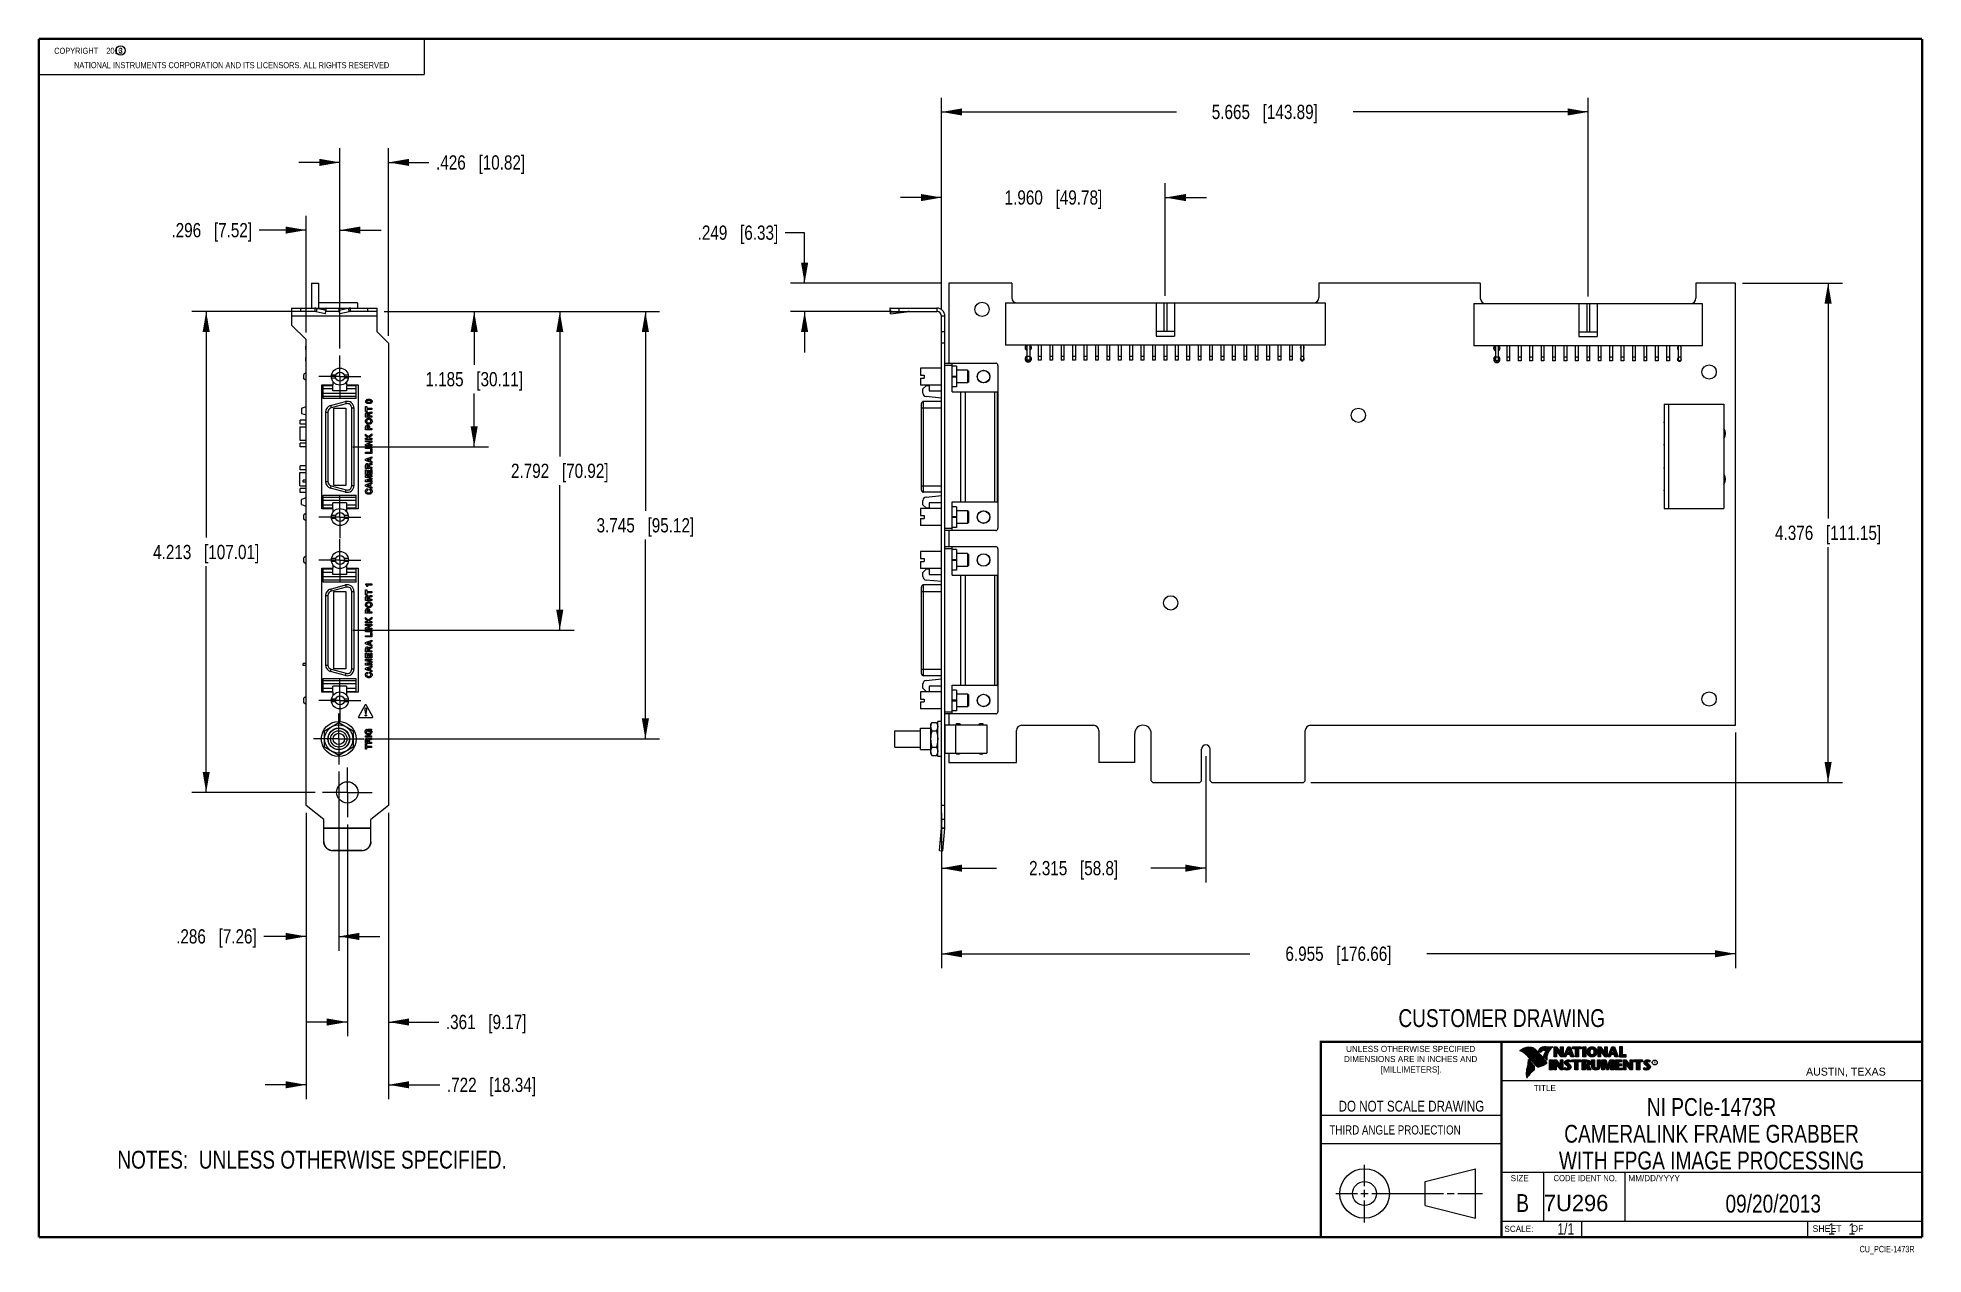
# Model space of a CAD drawing. Header units: inches. Extents: x 0.2 to 16.8, y 0.1 to 10.8.
import ezdxf

# ---------------------------------------------------------------- set-up
doc = ezdxf.new("R2010")
doc.units = ezdxf.units.IN
doc.header["$LTSCALE"] = 0.935
doc.header["$MEASUREMENT"] = 0
doc.linetypes.add('CENTER', pattern=[0.6, 0.375, -0.075, 0.075, -0.075])
doc.layers.get('0').update_dxf_attribs({"linetype": 'CONTINUOUS'})
for name, color, linetype in [('02___PRT_ALL_AXES', 7, 'CONTINUOUS'), ('COSMETIC', 7, 'CONTINUOUS'), ('DATUMCURVES', 7, 'CONTINUOUS'), ('DEFAULT_1', 7, 'CENTER'), ('DETAIL', 7, 'CONTINUOUS'), ('DIMENSIONS', 7, 'CONTINUOUS'), ('NOTE', 7, 'CONTINUOUS')]:
    doc.layers.add(name, color=color, linetype=linetype)
doc.styles.get("Standard").update_dxf_attribs({"font": 'txt', "width": 0.8})
doc.styles.add('TEXTSTYLE_2', font='txt')
doc.styles.add('TEXTSTYLE_3', font='txt', dxfattribs={"width": 0.95})
doc.dimstyles.new('DIMSTYLE_1', dxfattribs={"dimtxt": 0.125, "dimasz": 0.18, "dimexe": 0.18, "dimexo": 0.0625, "dimgap": 0.09, "dimtad": 0, "dimtih": 1, "dimtoh": 1, "dimdec": 3, "dimzin": 4, "dimdsep": 46, "dimtxsty": 'STANDARD', "dimblk": '_FILLED', "dimblk1": '_FILLED', "dimblk2": '_FILLED', "dimcen": 0.09, "dimadec": 0, "dimazin": 0, "dimtp": 0.005, "dimtm": 0.005, "dimtfac": 1, "dimtdec": 3, "dimtofl": 0, "dimtmove": 0, "dimatfit": 3, "dimldrblk": '_FILLED', "dimfxl": 1, "dimtolj": 1, "dimtzin": 4, "dimarcsym": 0})

msp = doc.modelspace()

# ---------------------------------------------------------------- texts
at = {"color": 2, "linetype": 'CONTINUOUS', "attachment_point": 1, "line_spacing_factor": 0.9}
for s, insert, char_height, width in [('c', (0.946, 10.6893), 0.053, 0.0424), ('NATIONAL INSTRUMENTS CORPORATION AND ITS LICENSORS. ALL RIGHTS RESERVED', (0.5583, 10.5546), 0.053, 3.0104), ('THIRD ANGLE PROJECTION', (11.5564, 1.2384), 0.08, 1.408)]:
    msp.add_mtext(s, dxfattribs=dict(at, insert=insert, char_height=char_height, width=width))
at = {"color": 7, "linetype": 'CONTINUOUS', "attachment_point": 2, "line_spacing_factor": 0.9}
for s, insert, char_height, width in [('CUSTOMER DRAWING', (13.0668, 2.2564), 0.15625, 2), ('DO NOT SCALE DRAWING', (12.2754, 1.4542), 0.095, 1.52), ('B', (13.2497, 0.6361), 0.1562, 0.125)]:
    msp.add_mtext(s, dxfattribs=dict(at, insert=insert, char_height=char_height, width=width))
at = {"color": 2, "linetype": 'CONTINUOUS', "line_spacing_factor": 0.9}
for s, insert, char_height, width, attachment_point, style in [('DIMENSIONS ARE IN INCHES AND', (12.2688, 1.8465), 0.053254, 1.491112, 2, 'TEXTSTYLE_2'), ('UNLESS OTHERWISE SPECIFIED', (12.2688, 1.9352), 0.053254, 1.384604, 2, 'TEXTSTYLE_2'), ('[MILLIMETERS].', (12.2746, 1.7548), 0.053254, 0.745556, 2, 'TEXTSTYLE_2'), ('R', (14.3971, 1.8), 0.0217, 0.021738, 1, 'TEXTSTYLE_2'), ('AUSTIN, TEXAS', (15.7327, 1.7441), 0.069617, 0.905021, 1, 'TEXTSTYLE_2'), ('TITLE', (13.3474, 1.593), 0.05325, 0.26627, 1, 'TEXTSTYLE_2'), ('SIZE', (13.1451, 0.8027), 0.05325, 0.213016, 1, 'TEXTSTYLE_2'), ('CODE IDENT NO.', (13.7978, 0.8027), 0.053254, 0.708278, 2, 'TEXTSTYLE_3'), ('MM/DD/YYYY', (14.1765, 0.8027), 0.05325, 0.53254, 1, 'TEXTSTYLE_2'), ('SCALE:', (13.0904, 0.3585), 0.05325, 0.319524, 1, 'TEXTSTYLE_2'), ('SHEET    OF', (15.7892, 0.3625), 0.057262, 0.629882, 1, 'TEXTSTYLE_2')]:
    msp.add_mtext(s, dxfattribs=dict(at, insert=insert, char_height=char_height, width=width, attachment_point=attachment_point, style=style))
at = {"color": 7, "linetype": 'CONTINUOUS', "insert": (13.4363, 0.6298), "char_height": 0.14316, "width": 0.715775, "attachment_point": 1, "line_spacing_factor": 0.9, "style": 'TEXTSTYLE_2'}
msp.add_mtext('7U296', dxfattribs=at)
at = {"layer": 'DETAIL', "color": 2, "linetype": 'CONTINUOUS', "line_spacing_factor": 0.9}
for s, insert, char_height, width, attachment_point in [('    COPYRIGHT    2013', (0.3125, 10.6805), 0.053, 0.8904, 1), ('CU_PCIE-1473R', (16.6837, 0.1826), 0.057262, 0.595525, 3)]:
    msp.add_mtext(s, dxfattribs=dict(at, insert=insert, char_height=char_height, width=width, attachment_point=attachment_point))
at = {"layer": 'DETAIL', "color": 7, "linetype": 'CONTINUOUS', "char_height": 0.1, "line_spacing_factor": 0.9}
for s, insert, width, attachment_point in [('1/1', (13.7025, 0.3805), 0.24, 3), ('    1    1', (15.8075, 0.3805), 0.8, 1)]:
    msp.add_mtext(s, dxfattribs=dict(at, insert=insert, width=width, attachment_point=attachment_point))
at = {"layer": 'NOTE', "color": 7, "linetype": 'CONTINUOUS', "char_height": 0.15625, "attachment_point": 2, "line_spacing_factor": 0.9}
for s, insert, width in [('NI PCIe-1473R\\PCAMERALINK FRAME GRABBER\\PWITH FPGA IMAGE PROCESSING', (14.9051, 1.4775), 3.25), ('09/20/2013 ', (15.4455, 0.6307), 1.375)]:
    msp.add_mtext(s, dxfattribs=dict(at, insert=insert, width=width))

# ---------------------------------------------------------------- blocks, each defined once
blk = doc.blocks.new('_FILLED')
at = {"color": 0, "linetype": 'BYBLOCK'}
blk.add_solid([(0, 0), (-1, 0.174), (-1, -0.174)], dxfattribs=at)
blk = doc.blocks.new('*D0')
at = {"layer": 'DIMENSIONS', "color": 2, "linetype": 'CONTINUOUS'}
for p, q in [((15.176, 8.618), (16.051, 8.618)), ((15.926, 8.618), (15.926, 6.555)), ((15.926, 4.242), (15.926, 6.305)), ((11.393, 4.242), (16.051, 4.242))]:
    blk.add_line(p, q, dxfattribs=at)
at = {"layer": 'DIMENSIONS', "color": 2, "linetype": 'CONTINUOUS', "xscale": 0.18, "yscale": 0.18, "zscale": 0.18}
for p, rotation in [((15.926, 8.618), 90), ((15.926, 4.242), 270)]:
    blk.add_blockref('_FILLED', p, dxfattribs=dict(at, rotation=rotation))
at = {"layer": 'DIMENSIONS', "color": 2, "linetype": 'CONTINUOUS', "insert": (15.926, 6.493), "char_height": 0.125, "width": 1.425, "attachment_point": 2, "line_spacing_factor": 0.9}
blk.add_mtext('4.376{\\Ftxt.shx;\\W1.000000;\\H0.125000; }[111.15]', dxfattribs=at)
blk = doc.blocks.new('*D1')
at = {"layer": 'DIMENSIONS', "color": 2, "linetype": 'CONTINUOUS'}
for p, q in [((15.114, 4.682), (15.114, 2.617)), ((8.159, 3.978), (8.159, 2.617)), ((8.159, 2.742), (10.861, 2.742)), ((15.114, 2.742), (12.411, 2.742))]:
    blk.add_line(p, q, dxfattribs=at)
at = {"layer": 'DIMENSIONS', "color": 2, "linetype": 'CONTINUOUS', "xscale": 0.18, "yscale": 0.18, "zscale": 0.18, "rotation": 180}
blk.add_blockref('_FILLED', (8.159, 2.742), dxfattribs=at)
at = {"layer": 'DIMENSIONS', "color": 2, "linetype": 'CONTINUOUS', "xscale": 0.18, "yscale": 0.18, "zscale": 0.18}
blk.add_blockref('_FILLED', (15.114, 2.742), dxfattribs=at)
at = {"layer": 'DIMENSIONS', "color": 2, "linetype": 'CONTINUOUS', "insert": (11.636, 2.805), "char_height": 0.125, "width": 1.425, "attachment_point": 2, "line_spacing_factor": 0.9}
blk.add_mtext('6.955{\\Ftxt.shx;\\W1.000000;\\H0.125000; }[176.66]', dxfattribs=at)
blk = doc.blocks.new('*D2')
at = {"layer": 'DIMENSIONS', "color": 2, "linetype": 'CONTINUOUS'}
for p, q in [((10.474, 4.473), (10.474, 3.367)), ((8.159, 3.978), (8.159, 3.367)), ((8.159, 3.492), (8.641, 3.492)), ((10.474, 3.492), (9.991, 3.492))]:
    blk.add_line(p, q, dxfattribs=at)
at = {"layer": 'DIMENSIONS', "color": 2, "linetype": 'CONTINUOUS', "xscale": 0.18, "yscale": 0.18, "zscale": 0.18}
for p, rotation in [((8.159, 3.492), 180), ((10.474, 3.492), 360)]:
    blk.add_blockref('_FILLED', p, dxfattribs=dict(at, rotation=rotation))
at = {"layer": 'DIMENSIONS', "color": 2, "linetype": 'CONTINUOUS', "insert": (9.316, 3.555), "char_height": 0.125, "width": 1.225, "attachment_point": 2, "line_spacing_factor": 0.9}
blk.add_mtext('2.315{\\Ftxt.shx;\\W1.000000;\\H0.125000; }[58.8]', dxfattribs=at)
blk = doc.blocks.new('*D3')
at = {"layer": 'DIMENSIONS', "color": 2, "linetype": 'CONTINUOUS'}
for p, q in [((6.959, 9.06), (6.79, 9.06)), ((6.959, 8.618), (6.959, 9.06)), ((8.161, 8.618), (6.834, 8.618)), ((7.726, 8.369), (6.834, 8.369)), ((6.959, 8.369), (6.959, 8.009))]:
    blk.add_line(p, q, dxfattribs=at)
at = {"layer": 'DIMENSIONS', "color": 2, "linetype": 'CONTINUOUS', "xscale": 0.18, "yscale": 0.18, "zscale": 0.18}
for p, rotation in [((6.959, 8.618), 270), ((6.959, 8.369), 90)]:
    blk.add_blockref('_FILLED', p, dxfattribs=dict(at, rotation=rotation))
at = {"layer": 'DIMENSIONS', "color": 2, "linetype": 'CONTINUOUS', "insert": (6.728, 9.123), "char_height": 0.125, "width": 1.125, "attachment_point": 3, "line_spacing_factor": 0.9}
blk.add_mtext('.249{\\Ftxt.shx;\\W1.000000;\\H0.125000; }[6.33]', dxfattribs=at)
blk = doc.blocks.new('*D4')
at = {"layer": 'DIMENSIONS', "color": 2, "linetype": 'CONTINUOUS'}
for p, q in [((8.159, 8.392), (8.159, 9.493)), ((10.119, 8.507), (10.119, 9.493)), ((8.159, 9.368), (7.799, 9.368)), ((10.119, 9.368), (10.479, 9.368))]:
    blk.add_line(p, q, dxfattribs=at)
at = {"layer": 'DIMENSIONS', "color": 2, "linetype": 'CONTINUOUS', "xscale": 0.18, "yscale": 0.18, "zscale": 0.18}
blk.add_blockref('_FILLED', (8.159, 9.368), dxfattribs=at)
at = {"layer": 'DIMENSIONS', "color": 2, "linetype": 'CONTINUOUS', "xscale": 0.18, "yscale": 0.18, "zscale": 0.18, "rotation": 180}
blk.add_blockref('_FILLED', (10.119, 9.368), dxfattribs=at)
at = {"layer": 'DIMENSIONS', "color": 2, "linetype": 'CONTINUOUS', "insert": (9.139, 9.431), "char_height": 0.125, "width": 1.325, "attachment_point": 2, "line_spacing_factor": 0.9}
blk.add_mtext('1.960{\\Ftxt.shx;\\W1.000000;\\H0.125000; }[49.78]', dxfattribs=at)
blk = doc.blocks.new('*D5')
at = {"layer": 'DIMENSIONS', "color": 2, "linetype": 'CONTINUOUS'}
for p, q in [((8.159, 8.392), (8.159, 10.243)), ((13.824, 8.502), (13.824, 10.243)), ((8.159, 10.118), (10.216, 10.118)), ((13.824, 10.118), (11.766, 10.118))]:
    blk.add_line(p, q, dxfattribs=at)
at = {"layer": 'DIMENSIONS', "color": 2, "linetype": 'CONTINUOUS', "xscale": 0.18, "yscale": 0.18, "zscale": 0.18, "rotation": 180}
blk.add_blockref('_FILLED', (8.159, 10.118), dxfattribs=at)
at = {"layer": 'DIMENSIONS', "color": 2, "linetype": 'CONTINUOUS', "xscale": 0.18, "yscale": 0.18, "zscale": 0.18}
blk.add_blockref('_FILLED', (13.824, 10.118), dxfattribs=at)
at = {"layer": 'DIMENSIONS', "color": 2, "linetype": 'CONTINUOUS', "insert": (10.991, 10.181), "char_height": 0.125, "width": 1.425, "attachment_point": 2, "line_spacing_factor": 0.9}
blk.add_mtext('5.665{\\Ftxt.shx;\\W1.000000;\\H0.125000; }[143.89]', dxfattribs=at)
blk = doc.blocks.new('*D6')
at = {"layer": 'DIMENSIONS', "color": 2, "linetype": 'CONTINUOUS'}
for p, q in [((2.592, 8.186), (2.592, 9.208)), ((2.888, 8.046), (2.888, 9.208)), ((2.592, 9.083), (2.181, 9.083)), ((2.888, 9.083), (3.248, 9.083))]:
    blk.add_line(p, q, dxfattribs=at)
at = {"layer": 'DIMENSIONS', "color": 2, "linetype": 'CONTINUOUS', "xscale": 0.18, "yscale": 0.18, "zscale": 0.18}
blk.add_blockref('_FILLED', (2.592, 9.083), dxfattribs=at)
at = {"layer": 'DIMENSIONS', "color": 2, "linetype": 'CONTINUOUS', "xscale": 0.18, "yscale": 0.18, "zscale": 0.18, "rotation": 180}
blk.add_blockref('_FILLED', (2.888, 9.083), dxfattribs=at)
at = {"layer": 'DIMENSIONS', "color": 2, "linetype": 'CONTINUOUS', "insert": (2.118, 9.145), "char_height": 0.125, "width": 1.125, "attachment_point": 3, "line_spacing_factor": 0.9}
blk.add_mtext('.296{\\Ftxt.shx;\\W1.000000;\\H0.125000; }[7.52]', dxfattribs=at)
blk = doc.blocks.new('*D7')
at = {"layer": 'DIMENSIONS', "color": 2, "linetype": 'CONTINUOUS'}
for p, q in [((2.888, 8.046), (2.888, 9.801)), ((3.314, 8.155), (3.314, 9.801)), ((2.888, 9.676), (2.528, 9.676)), ((3.314, 9.676), (3.667, 9.676))]:
    blk.add_line(p, q, dxfattribs=at)
at = {"layer": 'DIMENSIONS', "color": 2, "linetype": 'CONTINUOUS', "xscale": 0.18, "yscale": 0.18, "zscale": 0.18}
blk.add_blockref('_FILLED', (2.888, 9.676), dxfattribs=at)
at = {"layer": 'DIMENSIONS', "color": 2, "linetype": 'CONTINUOUS', "xscale": 0.18, "yscale": 0.18, "zscale": 0.18, "rotation": 180}
blk.add_blockref('_FILLED', (3.314, 9.676), dxfattribs=at)
at = {"layer": 'DIMENSIONS', "color": 2, "linetype": 'CONTINUOUS', "insert": (3.73, 9.738), "char_height": 0.125, "width": 1.225, "attachment_point": 1, "line_spacing_factor": 0.9}
blk.add_mtext('.426{\\Ftxt.shx;\\W1.000000;\\H0.125000; }[10.82]', dxfattribs=at)
blk = doc.blocks.new('*D8')
at = {"layer": 'DIMENSIONS', "color": 2, "linetype": 'CONTINUOUS'}
for p, q in [((3.276, 8.369), (4.189, 8.369)), ((4.064, 8.369), (4.064, 7.901)), ((4.064, 7.184), (4.064, 7.651)), ((3.002, 7.184), (4.189, 7.184))]:
    blk.add_line(p, q, dxfattribs=at)
at = {"layer": 'DIMENSIONS', "color": 2, "linetype": 'CONTINUOUS', "xscale": 0.18, "yscale": 0.18, "zscale": 0.18}
for p, rotation in [((4.064, 8.369), 90), ((4.064, 7.184), 270)]:
    blk.add_blockref('_FILLED', p, dxfattribs=dict(at, rotation=rotation))
at = {"layer": 'DIMENSIONS', "color": 2, "linetype": 'CONTINUOUS', "insert": (4.064, 7.839), "char_height": 0.125, "width": 1.325, "attachment_point": 2, "line_spacing_factor": 0.9}
blk.add_mtext('1.185{\\Ftxt.shx;\\W1.000000;\\H0.125000; }[30.11]', dxfattribs=at)
blk = doc.blocks.new('*D9')
at = {"layer": 'DIMENSIONS', "color": 2, "linetype": 'CONTINUOUS'}
for p, q in [((3.276, 8.369), (4.939, 8.369)), ((4.814, 8.369), (4.814, 7.098)), ((4.814, 5.577), (4.814, 6.848)), ((3.002, 5.577), (4.939, 5.577))]:
    blk.add_line(p, q, dxfattribs=at)
at = {"layer": 'DIMENSIONS', "color": 2, "linetype": 'CONTINUOUS', "xscale": 0.18, "yscale": 0.18, "zscale": 0.18}
for p, rotation in [((4.814, 8.369), 90), ((4.814, 5.577), 270)]:
    blk.add_blockref('_FILLED', p, dxfattribs=dict(at, rotation=rotation))
at = {"layer": 'DIMENSIONS', "color": 2, "linetype": 'CONTINUOUS', "insert": (4.814, 7.036), "char_height": 0.125, "width": 1.325, "attachment_point": 2, "line_spacing_factor": 0.9}
blk.add_mtext('2.792{\\Ftxt.shx;\\W1.000000;\\H0.125000; }[70.92]', dxfattribs=at)
blk = doc.blocks.new('*D10')
at = {"layer": 'DIMENSIONS', "color": 2, "linetype": 'CONTINUOUS'}
for p, q in [((3.276, 8.369), (5.689, 8.369)), ((5.564, 8.369), (5.564, 6.622)), ((5.564, 4.624), (5.564, 6.372)), ((3.163, 4.624), (5.689, 4.624))]:
    blk.add_line(p, q, dxfattribs=at)
at = {"layer": 'DIMENSIONS', "color": 2, "linetype": 'CONTINUOUS', "xscale": 0.18, "yscale": 0.18, "zscale": 0.18}
for p, rotation in [((5.564, 8.369), 90), ((5.564, 4.624), 270)]:
    blk.add_blockref('_FILLED', p, dxfattribs=dict(at, rotation=rotation))
at = {"layer": 'DIMENSIONS', "color": 2, "linetype": 'CONTINUOUS', "insert": (5.564, 6.559), "char_height": 0.125, "width": 1.325, "attachment_point": 2, "line_spacing_factor": 0.9}
blk.add_mtext('3.745{\\Ftxt.shx;\\W1.000000;\\H0.125000; }[95.12]', dxfattribs=at)
blk = doc.blocks.new('*D11')
at = {"layer": 'DIMENSIONS', "color": 2, "linetype": 'CONTINUOUS'}
for p, q in [((2.481, 8.369), (1.591, 8.369)), ((1.716, 8.369), (1.716, 6.388)), ((1.716, 4.156), (1.716, 6.138)), ((2.672, 4.156), (1.591, 4.156))]:
    blk.add_line(p, q, dxfattribs=at)
at = {"layer": 'DIMENSIONS', "color": 2, "linetype": 'CONTINUOUS', "xscale": 0.18, "yscale": 0.18, "zscale": 0.18}
for p, rotation in [((1.716, 8.369), 90), ((1.716, 4.156), 270)]:
    blk.add_blockref('_FILLED', p, dxfattribs=dict(at, rotation=rotation))
at = {"layer": 'DIMENSIONS', "color": 2, "linetype": 'CONTINUOUS', "insert": (1.716, 6.325), "char_height": 0.125, "width": 1.425, "attachment_point": 2, "line_spacing_factor": 0.9}
blk.add_mtext('4.213{\\Ftxt.shx;\\W1.000000;\\H0.125000; }[107.01]', dxfattribs=at)
blk = doc.blocks.new('*D12')
at = {"layer": 'DIMENSIONS', "color": 2, "linetype": 'CONTINUOUS'}
for p, q in [((2.592, 3.978), (2.592, 1.469)), ((3.314, 3.978), (3.314, 1.469)), ((2.592, 1.594), (2.232, 1.594)), ((3.314, 1.594), (3.763, 1.594))]:
    blk.add_line(p, q, dxfattribs=at)
at = {"layer": 'DIMENSIONS', "color": 2, "linetype": 'CONTINUOUS', "xscale": 0.18, "yscale": 0.18, "zscale": 0.18}
blk.add_blockref('_FILLED', (2.592, 1.594), dxfattribs=at)
at = {"layer": 'DIMENSIONS', "color": 2, "linetype": 'CONTINUOUS', "xscale": 0.18, "yscale": 0.18, "zscale": 0.18, "rotation": 180}
blk.add_blockref('_FILLED', (3.314, 1.594), dxfattribs=at)
at = {"layer": 'DIMENSIONS', "color": 2, "linetype": 'CONTINUOUS', "insert": (3.825, 1.656), "char_height": 0.125, "width": 1.225, "attachment_point": 1, "line_spacing_factor": 0.9}
blk.add_mtext('.722{\\Ftxt.shx;\\W1.000000;\\H0.125000; }[18.34]', dxfattribs=at)
blk = doc.blocks.new('*D13')
at = {"layer": 'DIMENSIONS', "color": 2, "linetype": 'CONTINUOUS'}
for p, q in [((2.878, 4.339), (2.878, 2.769)), ((2.592, 3.978), (2.592, 2.769)), ((2.592, 2.894), (2.222, 2.894)), ((2.878, 2.894), (3.238, 2.894))]:
    blk.add_line(p, q, dxfattribs=at)
at = {"layer": 'DIMENSIONS', "color": 2, "linetype": 'CONTINUOUS', "xscale": 0.18, "yscale": 0.18, "zscale": 0.18}
blk.add_blockref('_FILLED', (2.592, 2.894), dxfattribs=at)
at = {"layer": 'DIMENSIONS', "color": 2, "linetype": 'CONTINUOUS', "xscale": 0.18, "yscale": 0.18, "zscale": 0.18, "rotation": 180}
blk.add_blockref('_FILLED', (2.878, 2.894), dxfattribs=at)
at = {"layer": 'DIMENSIONS', "color": 2, "linetype": 'CONTINUOUS', "insert": (2.159, 2.957), "char_height": 0.125, "width": 1.125, "attachment_point": 3, "line_spacing_factor": 0.9}
blk.add_mtext('.286{\\Ftxt.shx;\\W1.000000;\\H0.125000; }[7.26]', dxfattribs=at)
blk = doc.blocks.new('*D14')
at = {"layer": 'DIMENSIONS', "color": 2, "linetype": 'CONTINUOUS'}
for p, q in [((3.314, 3.978), (3.314, 2.019)), ((2.953, 3.875), (2.953, 2.019)), ((2.953, 2.144), (2.593, 2.144)), ((3.314, 2.144), (3.753, 2.144))]:
    blk.add_line(p, q, dxfattribs=at)
at = {"layer": 'DIMENSIONS', "color": 2, "linetype": 'CONTINUOUS', "xscale": 0.18, "yscale": 0.18, "zscale": 0.18}
blk.add_blockref('_FILLED', (2.953, 2.144), dxfattribs=at)
at = {"layer": 'DIMENSIONS', "color": 2, "linetype": 'CONTINUOUS', "xscale": 0.18, "yscale": 0.18, "zscale": 0.18, "rotation": 180}
blk.add_blockref('_FILLED', (3.314, 2.144), dxfattribs=at)
at = {"layer": 'DIMENSIONS', "color": 2, "linetype": 'CONTINUOUS', "insert": (3.816, 2.207), "char_height": 0.125, "width": 1.125, "attachment_point": 1, "line_spacing_factor": 0.9}
blk.add_mtext('.361{\\Ftxt.shx;\\W1.000000;\\H0.125000; }[9.17]', dxfattribs=at)
blk = doc.blocks.new('NOTES_HEADER_BL0', base_point=(3.1215, 0.9375))
at = {"layer": 'DETAIL', "color": 2, "linetype": 'CONTINUOUS', "width": 0.8}
blk.add_text('NOTES:  UNLESS OTHERWISE SPECIFIED.', height=0.156, dxfattribs=at).set_placement((0.9375, 0.8595))

# ---------------------------------------------------------------- dimensions: what is measured, and where the dimension line sits
at = {"layer": 'DIMENSIONS', "color": 2, "linetype": 'CONTINUOUS'}
for base, p1, p2, picture, middle in [((13.8236, 10.1183), (8.1586, 8.3917), (13.8236, 8.5018), '*D5', (10.8411, 10.1183)), ((3.3137, 9.676), (2.8877, 8.0457), (3.3137, 8.1547), '*D7', (4.3422, 9.676)), ((10.1186, 9.3683), (8.1586, 8.3917), (10.1186, 8.5068), '*D4', (8.9886, 9.3683)), ((2.8877, 9.0826), (2.5917, 8.1857), (2.8877, 8.0457), '*D6', (1.306, 9.0826)), ((10.4736, 3.4923), (8.1586, 3.9778), (10.4736, 4.4733), '*D2', (9.1661, 3.4923)), ((3.3137, 2.1441), (2.9527, 3.8752), (3.3137, 3.9778), '*D14', (4.3781, 2.1441))]:
    dim = msp.add_linear_dim(base=base, p1=p1, p2=p2, dimstyle='DIMSTYLE_1', dxfattribs=at)
    dim.commit()
    dim.dimension.update_dxf_attribs({"geometry": picture, "text_midpoint": middle, "dimtype": 160})
for base, p1, p2, angle, picture, middle in [((6.9586, 8.6183), (7.7261, 8.3692), (8.1611, 8.6183), 90, '*D3', (5.9154, 9.0604)), ((15.9264, 4.2423), (15.1761, 8.6183), (11.3931, 4.2423), 270, '*D0', (15.7764, 6.4303)), ((1.7156, 8.3692), (2.6717, 4.1562), (2.4812, 8.3692), 90, '*D11', (1.5656, 6.2627)), ((4.0637, 7.1838), (3.2762, 8.3692), (3.0021, 7.1838), 270, '*D8', (3.9137, 7.7765)), ((4.8137, 8.3692), (3.0021, 5.5769), (3.2762, 8.3692), 90, '*D9', (4.6637, 6.973)), ((5.5637, 8.3692), (3.1627, 4.6242), (3.2762, 8.3692), 90, '*D10', (5.4137, 6.4967)), ((8.1586, 2.7423), (15.1136, 4.6818), (8.1586, 3.9778), 180, '*D1', (11.4861, 2.7423)), ((2.5917, 2.8941), (2.8777, 4.3392), (2.5917, 3.9778), 180, '*D13', (1.3468, 2.8941)), ((2.5917, 1.5937), (3.3137, 3.9778), (2.5917, 3.9778), 180, '*D12', (4.438, 1.5937))]:
    dim = msp.add_linear_dim(base=base, p1=p1, p2=p2, angle=angle, dimstyle='DIMSTYLE_1', dxfattribs=at)
    dim.commit()
    dim.dimension.update_dxf_attribs({"geometry": picture, "text_midpoint": middle, "dimtype": 160})

# ---------------------------------------------------------------- linework, layer by layer
at = {"color": 2, "linetype": 'CONTINUOUS'}
for p, q in [((0.25, 10.7586), (3.625, 10.7586)), ((0.25, 10.7586), (0.25, 10.4456)), ((3.625, 10.7586), (3.625, 10.4456)), ((0.25, 10.4456), (3.625, 10.4456)), ((13.0652, 1.9695), (16.745, 1.9695)), ((13.0652, 1.9695), (13.0652, 0.2605)), ((13.2311, 1.8934), (13.2311, 1.8949)), ((13.2347, 1.8921), (13.2347, 1.8972)), ((13.2382, 1.8907), (13.2382, 1.8994)), ((13.2418, 1.8892), (13.2418, 1.9015)), ((13.2453, 1.8876), (13.2453, 1.9035)), ((13.2489, 1.8858), (13.2489, 1.9054)), ((13.2524, 1.8839), (13.2524, 1.9069)), ((13.256, 1.8818), (13.256, 1.9084)), ((13.2596, 1.8796), (13.2596, 1.9098)), ((13.2631, 1.8772), (13.2631, 1.9111)), ((13.2667, 1.8747), (13.2667, 1.9124)), ((13.2702, 1.872), (13.2702, 1.9135)), ((13.2738, 1.869), (13.2738, 1.9146)), ((13.2773, 1.8658), (13.2773, 1.9155)), ((13.2809, 1.8624), (13.2809, 1.9164)), ((13.2844, 1.8587), (13.2844, 1.9173)), ((13.288, 1.8549), (13.288, 1.9181)), ((13.2915, 1.851), (13.2915, 1.9188)), ((13.2951, 1.8471), (13.2951, 1.9194)), ((13.2987, 1.8431), (13.2987, 1.9198)), ((13.3022, 1.8391), (13.3022, 1.92)), ((13.3058, 1.8351), (13.3058, 1.9201)), ((13.3093, 1.8311), (13.3093, 1.9201)), ((13.3129, 1.827), (13.3129, 1.9199)), ((13.3164, 1.8229), (13.3164, 1.9196)), ((13.32, 1.8188), (13.32, 1.9192)), ((13.3235, 1.8146), (13.3235, 1.9186)), ((13.3271, 1.8104), (13.3271, 1.9179)), ((13.3306, 1.8062), (13.3306, 1.9172)), ((13.3342, 1.802), (13.3342, 1.9163)), ((13.3378, 1.7978), (13.3378, 1.9151)), ((13.3413, 1.7937), (13.3413, 1.9138)), ((13.3449, 1.7897), (13.3449, 1.9122)), ((13.3484, 1.7856), (13.3484, 1.9103)), ((13.352, 1.7817), (13.352, 1.9081)), ((13.3555, 1.7778), (13.3555, 1.9055)), ((13.3591, 1.7739), (13.3591, 1.9026)), ((13.3626, 1.7701), (13.3626, 1.8991)), ((13.3662, 1.7663), (13.3662, 1.8952)), ((13.3697, 1.7625), (13.3697, 1.8915)), ((13.3733, 1.7588), (13.3733, 1.8878)), ((13.3769, 1.7556), (13.3769, 1.8841)), ((13.3804, 1.7529), (13.3804, 1.8803)), ((13.384, 1.7512), (13.384, 1.8766)), ((13.3875, 1.7509), (13.3875, 1.8728)), ((13.4022, 1.878), (13.3901, 1.8922)), ((13.3911, 1.7518), (13.3911, 1.8691)), ((13.4029, 1.881), (13.3927, 1.893)), ((13.3946, 1.8908), (13.3946, 1.8999)), ((13.3946, 1.7533), (13.3946, 1.8653)), ((13.3982, 1.8866), (13.3982, 1.9062)), ((13.3982, 1.7548), (13.3982, 1.8615)), ((13.4017, 1.8824), (13.4017, 1.9101)), ((13.4017, 1.7563), (13.4017, 1.8574)), ((13.4053, 1.8823), (13.4053, 1.9129)), ((13.4053, 1.7578), (13.4053, 1.8531)), ((13.4088, 1.8844), (13.4088, 1.915)), ((13.4088, 1.7593), (13.4088, 1.8488)), ((13.4124, 1.887), (13.4124, 1.9167)), ((13.4124, 1.7609), (13.4124, 1.8445)), ((13.4159, 1.89), (13.4159, 1.9182)), ((13.4159, 1.7625), (13.4159, 1.8402)), ((13.4195, 1.8937), (13.4195, 1.9193)), ((13.4195, 1.7641), (13.4195, 1.8359)), ((13.4231, 1.8964), (13.4231, 1.9203)), ((13.4231, 1.7657), (13.4231, 1.8316)), ((13.4266, 1.8982), (13.4266, 1.9209)), ((13.4266, 1.7674), (13.4266, 1.8273)), ((13.4302, 1.8995), (13.4302, 1.9214)), ((13.4302, 1.7691), (13.4302, 1.823)), ((13.4414, 1.8328), (13.4319, 1.8437)), ((13.4337, 1.8997), (13.4337, 1.922)), ((13.4337, 1.7708), (13.4337, 1.8187)), ((13.4433, 1.8344), (13.4349, 1.844)), ((13.4373, 1.8991), (13.4373, 1.9224)), ((13.4373, 1.8413), (13.4373, 1.8491)), ((13.4408, 1.898), (13.4408, 1.9228)), ((13.4408, 1.8372), (13.4408, 1.8572)), ((13.4444, 1.8972), (13.4444, 1.9231)), ((13.4444, 1.8331), (13.4444, 1.8665)), ((13.4479, 1.8969), (13.4479, 1.9234)), ((13.4479, 1.8288), (13.4479, 1.873)), ((13.4515, 1.8966), (13.4515, 1.9236)), ((13.4515, 1.8247), (13.4515, 1.8764)), ((13.4529, 1.9261), (13.5132, 1.9271)), ((13.453, 1.9236), (13.5067, 1.9245)), ((13.455, 1.8965), (13.455, 1.9237)), ((13.455, 1.8207), (13.455, 1.878)), ((13.4586, 1.8964), (13.4586, 1.9237)), ((13.4586, 1.8303), (13.4586, 1.879)), ((13.4622, 1.8957), (13.4622, 1.9238)), ((13.4622, 1.8535), (13.4622, 1.8795)), ((13.4657, 1.8935), (13.4657, 1.9238)), ((13.4657, 1.8636), (13.4657, 1.8798)), ((13.4693, 1.872), (13.4693, 1.9239)), ((13.4728, 1.8794), (13.4728, 1.9239)), ((13.4764, 1.8859), (13.4764, 1.924)), ((13.4799, 1.8919), (13.4799, 1.924)), ((13.4835, 1.8973), (13.4835, 1.9241)), ((13.487, 1.9023), (13.487, 1.9242)), ((13.4906, 1.9069), (13.4906, 1.9242)), ((13.4941, 1.9112), (13.4941, 1.9243)), ((13.4977, 1.9153), (13.4977, 1.9243)), ((13.5013, 1.9191), (13.5013, 1.9244)), ((13.5261, 1.9263), (13.5451, 1.9263)), ((13.5261, 1.839), (13.5261, 1.9263)), ((13.5466, 1.839), (13.5261, 1.839)), ((13.5286, 1.9237), (13.5439, 1.9237)), ((13.5286, 1.8415), (13.5286, 1.9237)), ((13.5441, 1.8415), (13.5286, 1.8415)), ((13.5332, 1.8415), (13.5332, 1.9237)), ((13.5367, 1.8415), (13.5367, 1.9237)), ((13.5402, 1.8415), (13.5402, 1.9237)), ((13.5441, 1.8976), (13.5437, 1.9237)), ((13.5439, 1.9237), (13.5854, 1.869)), ((13.5873, 1.8415), (13.5441, 1.8976)), ((13.5441, 1.8976), (13.5441, 1.8415)), ((13.5451, 1.9263), (13.5829, 1.8765)), ((13.586, 1.839), (13.5466, 1.8902)), ((13.5466, 1.8902), (13.5466, 1.839)), ((13.5471, 1.8936), (13.5471, 1.9194)), ((13.5506, 1.8891), (13.5506, 1.9149)), ((13.5541, 1.8846), (13.5541, 1.9103)), ((13.5576, 1.8801), (13.5576, 1.9057)), ((13.561, 1.8756), (13.561, 1.9011)), ((13.5645, 1.8711), (13.5645, 1.8965)), ((13.568, 1.8665), (13.568, 1.8919)), ((13.5715, 1.862), (13.5715, 1.8874)), ((13.575, 1.8575), (13.575, 1.8828)), ((13.5784, 1.853), (13.5784, 1.8782)), ((13.5819, 1.8485), (13.5819, 1.8736)), ((13.5829, 1.9263), (13.6036, 1.9263)), ((13.5829, 1.8765), (13.5829, 1.9263)), ((13.5854, 1.9237), (13.6011, 1.9237)), ((13.5854, 1.869), (13.5854, 1.9237)), ((13.5854, 1.844), (13.5854, 1.869)), ((13.6036, 1.839), (13.586, 1.839)), ((13.6011, 1.8415), (13.5873, 1.8415)), ((13.5889, 1.8415), (13.5889, 1.9237)), ((13.5923, 1.8415), (13.5923, 1.9237)), ((13.5958, 1.8415), (13.5958, 1.9237)), ((13.5993, 1.8415), (13.5993, 1.9237)), ((13.6011, 1.9237), (13.6011, 1.8415)), ((13.6036, 1.9263), (13.6036, 1.839)), ((13.6088, 1.839), (13.6444, 1.9262)), ((13.6294, 1.839), (13.6088, 1.839)), ((13.6125, 1.8415), (13.6461, 1.9237)), ((13.6277, 1.8415), (13.6125, 1.8415)), ((13.6167, 1.8415), (13.6167, 1.8516)), ((13.6201, 1.8415), (13.6201, 1.8601)), ((13.6236, 1.8415), (13.6236, 1.8686)), ((13.6271, 1.8415), (13.6271, 1.8771)), ((13.6361, 1.8623), (13.6277, 1.8415)), ((13.6378, 1.8598), (13.6294, 1.839)), ((13.6306, 1.8486), (13.6306, 1.8857)), ((13.634, 1.8573), (13.634, 1.8942)), ((13.6665, 1.8623), (13.6361, 1.8623)), ((13.6375, 1.8623), (13.6375, 1.9027)), ((13.6647, 1.8598), (13.6378, 1.8598)), ((13.6388, 1.8711), (13.65, 1.9073)), ((13.6639, 1.8711), (13.6388, 1.8711)), ((13.641, 1.8781), (13.641, 1.9112)), ((13.641, 1.8623), (13.641, 1.8711)), ((13.6423, 1.8736), (13.6519, 1.9048)), ((13.6606, 1.8736), (13.6423, 1.8736)), ((13.6444, 1.9262), (13.6664, 1.9262)), ((13.6445, 1.8893), (13.6445, 1.9197)), ((13.6445, 1.8623), (13.6445, 1.8711)), ((13.6461, 1.9237), (13.6647, 1.9237)), ((13.6479, 1.9006), (13.6479, 1.9237)), ((13.6479, 1.8623), (13.6479, 1.8711)), ((13.65, 1.9073), (13.6541, 1.9073)), ((13.6514, 1.9073), (13.6514, 1.9237)), ((13.6514, 1.8623), (13.6514, 1.8711)), ((13.6519, 1.9048), (13.6521, 1.9048)), ((13.6521, 1.9048), (13.6606, 1.8736)), ((13.6541, 1.9073), (13.6639, 1.8711)), ((13.6549, 1.9043), (13.6549, 1.9237)), ((13.6549, 1.8623), (13.6549, 1.8711)), ((13.6584, 1.8915), (13.6584, 1.9237)), ((13.6584, 1.8623), (13.6584, 1.8711)), ((13.6618, 1.8787), (13.6618, 1.9237)), ((13.6618, 1.8623), (13.6618, 1.8711)), ((13.6647, 1.9237), (13.6959, 1.8415)), ((13.6717, 1.839), (13.6647, 1.8598)), ((13.6653, 1.8623), (13.6653, 1.922)), ((13.6664, 1.9262), (13.6995, 1.839)), ((13.6735, 1.8415), (13.6665, 1.8623)), ((13.6688, 1.8555), (13.6688, 1.9128)), ((13.6995, 1.839), (13.6717, 1.839)), ((13.6723, 1.8452), (13.6723, 1.9037)), ((13.6959, 1.8415), (13.6735, 1.8415)), ((13.6757, 1.8415), (13.6757, 1.8945)), ((13.6792, 1.8415), (13.6792, 1.8854)), ((13.6827, 1.8415), (13.6827, 1.8762)), ((13.6862, 1.8415), (13.6862, 1.8671)), ((13.6866, 1.9262), (13.7634, 1.9262)), ((13.6866, 1.9099), (13.6866, 1.9262)), ((13.7118, 1.9099), (13.6866, 1.9099)), ((13.6891, 1.9237), (13.7609, 1.9237)), ((13.6891, 1.9125), (13.6891, 1.9237)), ((13.7143, 1.9125), (13.6891, 1.9125)), ((13.6896, 1.8415), (13.6896, 1.8579)), ((13.6931, 1.9125), (13.6931, 1.9237)), ((13.6931, 1.8415), (13.6931, 1.8488)), ((13.6966, 1.9125), (13.6966, 1.9237)), ((13.7001, 1.9125), (13.7001, 1.9237)), ((13.7035, 1.9125), (13.7035, 1.9237)), ((13.707, 1.9125), (13.707, 1.9237)), ((13.7105, 1.9125), (13.7105, 1.9237)), ((13.7118, 1.839), (13.7118, 1.9099)), ((13.7382, 1.839), (13.7118, 1.839)), ((13.7143, 1.9125), (13.714, 1.9237)), ((13.7143, 1.8415), (13.7143, 1.9125)), ((13.7357, 1.8415), (13.7143, 1.8415)), ((13.7174, 1.8415), (13.7174, 1.9237)), ((13.7209, 1.8415), (13.7209, 1.9237)), ((13.7244, 1.8415), (13.7244, 1.9237)), ((13.7279, 1.8415), (13.7279, 1.9237)), ((13.7313, 1.8415), (13.7313, 1.9237)), ((13.7357, 1.9125), (13.7348, 1.9237)), ((13.7609, 1.9125), (13.7357, 1.9125)), ((13.7357, 1.9125), (13.7357, 1.8415)), ((13.7634, 1.9099), (13.7382, 1.9099)), ((13.7382, 1.9099), (13.7382, 1.839)), ((13.7383, 1.9125), (13.7383, 1.9237)), ((13.7418, 1.9125), (13.7418, 1.9237)), ((13.7452, 1.9125), (13.7452, 1.9237)), ((13.7487, 1.9125), (13.7487, 1.9237)), ((13.7522, 1.9125), (13.7522, 1.9237)), ((13.7557, 1.9125), (13.7557, 1.9237)), ((13.7591, 1.9125), (13.7591, 1.9237)), ((13.7609, 1.9237), (13.7609, 1.9125)), ((13.7634, 1.9262), (13.7634, 1.9099)), ((13.7768, 1.9262), (13.8031, 1.9262)), ((13.7768, 1.839), (13.7768, 1.9262)), ((13.8031, 1.839), (13.7768, 1.839)), ((13.7794, 1.9237), (13.8006, 1.9237)), ((13.7794, 1.8415), (13.7794, 1.9237)), ((13.8006, 1.8415), (13.7794, 1.8415)), ((13.7835, 1.8415), (13.7835, 1.9237)), ((13.787, 1.8415), (13.787, 1.9237)), ((13.7904, 1.8415), (13.7904, 1.9237)), ((13.7939, 1.8415), (13.7939, 1.9237)), ((13.7974, 1.8415), (13.7974, 1.9237)), ((13.8006, 1.9237), (13.8006, 1.8415)), ((13.8031, 1.9262), (13.8031, 1.839)), ((13.8154, 1.8853), (13.8155, 1.8871)), ((13.8154, 1.8834), (13.8154, 1.8853)), ((13.8154, 1.8816), (13.8154, 1.8834)), ((13.8155, 1.8797), (13.8154, 1.8816)), ((13.8155, 1.8871), (13.8157, 1.8889)), ((13.8157, 1.8779), (13.8155, 1.8797)), ((13.8157, 1.8889), (13.8159, 1.8907)), ((13.8159, 1.876), (13.8157, 1.8779)), ((13.8159, 1.8907), (13.8161, 1.8924)), ((13.8162, 1.8742), (13.8159, 1.876)), ((13.8161, 1.8924), (13.8165, 1.8941)), ((13.8166, 1.8724), (13.8162, 1.8742)), ((13.8165, 1.8941), (13.8169, 1.8958)), ((13.817, 1.8706), (13.8166, 1.8724)), ((13.8169, 1.8958), (13.8174, 1.8975)), ((13.8174, 1.8689), (13.817, 1.8706)), ((13.8174, 1.8975), (13.8179, 1.8991)), ((13.8179, 1.8672), (13.8174, 1.8689)), ((13.8179, 1.8991), (13.8185, 1.9006)), ((13.8179, 1.8852), (13.818, 1.8869)), ((13.8179, 1.8834), (13.8179, 1.8852)), ((13.818, 1.8817), (13.8179, 1.8834)), ((13.8185, 1.8655), (13.8179, 1.8672)), ((13.818, 1.8869), (13.8182, 1.8886)), ((13.8181, 1.8799), (13.818, 1.8817)), ((13.8182, 1.8781), (13.8181, 1.8799)), ((13.8182, 1.8886), (13.8184, 1.8903)), ((13.8184, 1.8764), (13.8182, 1.8781)), ((13.8184, 1.8903), (13.8186, 1.892)), ((13.8187, 1.8746), (13.8184, 1.8764)), ((13.8185, 1.9006), (13.8191, 1.9021)), ((13.8191, 1.8639), (13.8185, 1.8655)), ((13.8186, 1.892), (13.819, 1.8936)), ((13.8191, 1.8729), (13.8187, 1.8746)), ((13.819, 1.8936), (13.8193, 1.8952)), ((13.8191, 1.9021), (13.8198, 1.9036)), ((13.8194, 1.8712), (13.8191, 1.8729)), ((13.8198, 1.8623), (13.8191, 1.8639)), ((13.8193, 1.8952), (13.8198, 1.8967)), ((13.8199, 1.8696), (13.8194, 1.8712)), ((13.8198, 1.9036), (13.8206, 1.9051)), ((13.8198, 1.8967), (13.8203, 1.8982)), ((13.8205, 1.8607), (13.8198, 1.8623)), ((13.8204, 1.8679), (13.8199, 1.8696)), ((13.8203, 1.8982), (13.8208, 1.8997)), ((13.8209, 1.8664), (13.8204, 1.8679)), ((13.8213, 1.8592), (13.8205, 1.8607)), ((13.8206, 1.9051), (13.8214, 1.9065)), ((13.8208, 1.8997), (13.8214, 1.9011)), ((13.8209, 1.8664), (13.8208, 1.8997)), ((13.8215, 1.8648), (13.8209, 1.8664)), ((13.8221, 1.8578), (13.8213, 1.8592)), ((13.8214, 1.9065), (13.8223, 1.9079)), ((13.8214, 1.9011), (13.8221, 1.9025)), ((13.8221, 1.8633), (13.8215, 1.8648)), ((13.8221, 1.9025), (13.8228, 1.9038)), ((13.8228, 1.8619), (13.8221, 1.8633)), ((13.823, 1.8563), (13.8221, 1.8578)), ((13.8223, 1.9079), (13.8232, 1.9092)), ((13.8228, 1.9038), (13.8236, 1.9052)), ((13.8235, 1.8604), (13.8228, 1.8619)), ((13.8239, 1.855), (13.823, 1.8563)), ((13.8232, 1.9092), (13.8243, 1.9106)), ((13.8243, 1.8591), (13.8235, 1.8604)), ((13.8236, 1.9052), (13.8244, 1.9065)), ((13.8249, 1.8536), (13.8239, 1.855)), ((13.8243, 1.9106), (13.8253, 1.9119)), ((13.8243, 1.8591), (13.8244, 1.9065)), ((13.8251, 1.8577), (13.8243, 1.8591)), ((13.8244, 1.9065), (13.8253, 1.9077)), ((13.826, 1.8523), (13.8249, 1.8536)), ((13.826, 1.8564), (13.8251, 1.8577)), ((13.8253, 1.9119), (13.8265, 1.9132)), ((13.8253, 1.9077), (13.8262, 1.909)), ((13.8269, 1.8552), (13.826, 1.8564)), ((13.8271, 1.8511), (13.826, 1.8523)), ((13.8262, 1.909), (13.8273, 1.9102)), ((13.8265, 1.9132), (13.8276, 1.9144)), ((13.8279, 1.854), (13.8269, 1.8552)), ((13.8282, 1.8499), (13.8271, 1.8511)), ((13.8273, 1.9102), (13.8283, 1.9114)), ((13.8276, 1.9144), (13.8288, 1.9156)), ((13.8279, 1.854), (13.8283, 1.9114)), ((13.8289, 1.8528), (13.8279, 1.854)), ((13.8294, 1.8487), (13.8282, 1.8499)), ((13.8283, 1.9114), (13.8294, 1.9126)), ((13.8288, 1.9156), (13.8301, 1.9167)), ((13.83, 1.8517), (13.8289, 1.8528)), ((13.8294, 1.9126), (13.8306, 1.9137)), ((13.8306, 1.8476), (13.8294, 1.8487)), ((13.8311, 1.8506), (13.83, 1.8517)), ((13.8301, 1.9167), (13.8314, 1.9178)), ((13.8306, 1.9137), (13.8318, 1.9148)), ((13.8319, 1.8466), (13.8306, 1.8476)), ((13.8311, 1.8506), (13.8318, 1.9148)), ((13.8323, 1.8496), (13.8311, 1.8506)), ((13.8314, 1.9178), (13.8327, 1.9188)), ((13.8318, 1.9148), (13.833, 1.9158)), ((13.8332, 1.8456), (13.8319, 1.8466)), ((13.8335, 1.8486), (13.8323, 1.8496)), ((13.8327, 1.9188), (13.834, 1.9198)), ((13.833, 1.9158), (13.8342, 1.9168)), ((13.8346, 1.8447), (13.8332, 1.8456)), ((13.8347, 1.8477), (13.8335, 1.8486)), ((13.834, 1.9198), (13.8354, 1.9207)), ((13.8342, 1.9168), (13.8355, 1.9177)), ((13.836, 1.8438), (13.8346, 1.8447)), ((13.8347, 1.8477), (13.8355, 1.9177)), ((13.836, 1.8468), (13.8347, 1.8477)), ((13.8354, 1.9207), (13.8368, 1.9215)), ((13.8355, 1.9177), (13.8368, 1.9185)), ((13.8373, 1.846), (13.836, 1.8468)), ((13.8374, 1.843), (13.836, 1.8438)), ((13.8368, 1.9215), (13.8382, 1.9223)), ((13.8368, 1.9185), (13.8381, 1.9193)), ((13.8386, 1.8452), (13.8373, 1.846)), ((13.839, 1.8423), (13.8374, 1.843)), ((13.8381, 1.9193), (13.8394, 1.92)), ((13.8386, 1.8452), (13.8381, 1.9193)), ((13.8382, 1.9223), (13.8397, 1.923)), ((13.84, 1.8445), (13.8386, 1.8452)), ((13.8405, 1.8416), (13.839, 1.8423)), ((13.8394, 1.92), (13.8408, 1.9207)), ((13.8397, 1.923), (13.8412, 1.9237)), ((13.8397, 1.8857), (13.8398, 1.8868)), ((13.8397, 1.8845), (13.8397, 1.8857)), ((13.8397, 1.8833), (13.8397, 1.8845)), ((13.8397, 1.8821), (13.8397, 1.8833)), ((13.8397, 1.8809), (13.8397, 1.8821)), ((13.8398, 1.8796), (13.8397, 1.8809)), ((13.8398, 1.8868), (13.8399, 1.888)), ((13.8399, 1.8784), (13.8398, 1.8796)), ((13.8399, 1.888), (13.84, 1.8891)), ((13.84, 1.8773), (13.8399, 1.8784)), ((13.84, 1.8891), (13.8401, 1.8902)), ((13.8401, 1.8761), (13.84, 1.8773)), ((13.8415, 1.8439), (13.84, 1.8445)), ((13.8401, 1.8902), (13.8402, 1.8913)), ((13.8402, 1.8749), (13.8401, 1.8761)), ((13.8402, 1.8913), (13.8403, 1.8924)), ((13.8404, 1.8738), (13.8402, 1.8749)), ((13.8403, 1.8924), (13.8405, 1.8934)), ((13.8405, 1.8727), (13.8404, 1.8738)), ((13.8405, 1.8934), (13.8407, 1.8944)), ((13.8407, 1.8716), (13.8405, 1.8727)), ((13.8421, 1.8409), (13.8405, 1.8416)), ((13.8407, 1.8944), (13.8409, 1.8954)), ((13.841, 1.8706), (13.8407, 1.8716)), ((13.8408, 1.9207), (13.8422, 1.9213)), ((13.8409, 1.8954), (13.8411, 1.8963)), ((13.8412, 1.8696), (13.841, 1.8706)), ((13.8411, 1.8963), (13.8414, 1.8972)), ((13.8412, 1.9237), (13.8427, 1.9243)), ((13.8414, 1.8686), (13.8412, 1.8696)), ((13.8414, 1.8972), (13.8416, 1.8981)), ((13.8417, 1.8677), (13.8414, 1.8686)), ((13.8415, 1.8439), (13.8417, 1.8678)), ((13.843, 1.8433), (13.8415, 1.8439)), ((13.8416, 1.8981), (13.8419, 1.899)), ((13.842, 1.8667), (13.8417, 1.8677)), ((13.8419, 1.899), (13.8422, 1.8999)), ((13.842, 1.8991), (13.8422, 1.9213)), ((13.8423, 1.8658), (13.842, 1.8667)), ((13.8438, 1.8404), (13.8421, 1.8409)), ((13.8422, 1.9213), (13.8436, 1.9219)), ((13.8422, 1.8999), (13.8426, 1.9007)), ((13.8422, 1.8844), (13.8423, 1.8856)), ((13.8422, 1.8833), (13.8422, 1.8844)), ((13.8422, 1.8821), (13.8422, 1.8833)), ((13.8423, 1.8809), (13.8422, 1.8821)), ((13.8423, 1.8867), (13.8424, 1.8878)), ((13.8423, 1.8856), (13.8423, 1.8867)), ((13.8423, 1.8798), (13.8423, 1.8809)), ((13.8424, 1.8786), (13.8423, 1.8798)), ((13.8427, 1.865), (13.8423, 1.8658)), ((13.8424, 1.8878), (13.8425, 1.8889)), ((13.8425, 1.8775), (13.8424, 1.8786)), ((13.8425, 1.8889), (13.8426, 1.89)), ((13.8426, 1.8764), (13.8425, 1.8775)), ((13.8426, 1.9007), (13.843, 1.9016)), ((13.8426, 1.89), (13.8427, 1.891)), ((13.8427, 1.8753), (13.8426, 1.8764)), ((13.8427, 1.9243), (13.8443, 1.9248)), ((13.8427, 1.891), (13.8428, 1.892)), ((13.8429, 1.8742), (13.8427, 1.8753)), ((13.8431, 1.8641), (13.8427, 1.865)), ((13.8428, 1.892), (13.843, 1.893)), ((13.843, 1.8731), (13.8429, 1.8742)), ((13.843, 1.9016), (13.8434, 1.9024)), ((13.843, 1.893), (13.8432, 1.8939)), ((13.8432, 1.8721), (13.843, 1.8731)), ((13.8445, 1.8428), (13.843, 1.8433)), ((13.8434, 1.8633), (13.8431, 1.8641)), ((13.8432, 1.8939), (13.8434, 1.8948)), ((13.8434, 1.8712), (13.8432, 1.8721)), ((13.8434, 1.9024), (13.8438, 1.9032)), ((13.8434, 1.8948), (13.8436, 1.8957)), ((13.8436, 1.8702), (13.8434, 1.8712)), ((13.8439, 1.8625), (13.8434, 1.8633)), ((13.8436, 1.9219), (13.8451, 1.9224)), ((13.8436, 1.8957), (13.8438, 1.8965)), ((13.8439, 1.8693), (13.8436, 1.8702)), ((13.8438, 1.9032), (13.8443, 1.904)), ((13.8438, 1.8965), (13.844, 1.8974)), ((13.8455, 1.8399), (13.8438, 1.8404)), ((13.8441, 1.8684), (13.8439, 1.8693)), ((13.8443, 1.8617), (13.8439, 1.8625)), ((13.844, 1.8974), (13.8443, 1.8982)), ((13.8444, 1.8676), (13.8441, 1.8684)), ((13.8443, 1.9248), (13.8459, 1.9253)), ((13.8443, 1.904), (13.8447, 1.9047)), ((13.8443, 1.8982), (13.8446, 1.899)), ((13.8448, 1.8609), (13.8443, 1.8617)), ((13.8447, 1.8667), (13.8444, 1.8676)), ((13.8462, 1.8423), (13.8445, 1.8428)), ((13.8446, 1.899), (13.8449, 1.8997)), ((13.8447, 1.9047), (13.8453, 1.9055)), ((13.845, 1.8659), (13.8447, 1.8667)), ((13.8453, 1.8602), (13.8448, 1.8609)), ((13.8449, 1.8997), (13.8453, 1.9005)), ((13.8454, 1.8651), (13.845, 1.8659)), ((13.8451, 1.9224), (13.8466, 1.9229)), ((13.8453, 1.9055), (13.8451, 1.9224)), ((13.8453, 1.9055), (13.8458, 1.9062)), ((13.8453, 1.9005), (13.8456, 1.9012)), ((13.8458, 1.8595), (13.8453, 1.8602)), ((13.8457, 1.8644), (13.8454, 1.8651)), ((13.8473, 1.8395), (13.8455, 1.8399)), ((13.8456, 1.9012), (13.846, 1.902)), ((13.8461, 1.8637), (13.8457, 1.8644)), ((13.8458, 1.9062), (13.8464, 1.9068)), ((13.8464, 1.8588), (13.8458, 1.8595)), ((13.846, 1.8424), (13.8458, 1.8595)), ((13.8459, 1.9253), (13.8476, 1.9257)), ((13.846, 1.902), (13.8464, 1.9027)), ((13.8465, 1.863), (13.8461, 1.8637)), ((13.8478, 1.8419), (13.8462, 1.8423)), ((13.8464, 1.9068), (13.847, 1.9074)), ((13.8464, 1.9027), (13.8468, 1.9033)), ((13.847, 1.8581), (13.8464, 1.8588)), ((13.8469, 1.8623), (13.8465, 1.863)), ((13.8466, 1.9229), (13.8481, 1.9233)), ((13.8468, 1.9033), (13.8473, 1.9039)), ((13.8473, 1.8617), (13.8469, 1.8623)), ((13.847, 1.9074), (13.8477, 1.908)), ((13.8477, 1.8575), (13.847, 1.8581)), ((13.8473, 1.9039), (13.8478, 1.9045)), ((13.8478, 1.8611), (13.8473, 1.8617)), ((13.8491, 1.8391), (13.8473, 1.8395)), ((13.8476, 1.9257), (13.8492, 1.9261)), ((13.8477, 1.908), (13.8483, 1.9086)), ((13.8483, 1.857), (13.8477, 1.8575)), ((13.8478, 1.9045), (13.8482, 1.9051)), ((13.8483, 1.8605), (13.8478, 1.8611)), ((13.8495, 1.8416), (13.8478, 1.8419)), ((13.8481, 1.9233), (13.8497, 1.9236)), ((13.8482, 1.9051), (13.8488, 1.9056)), ((13.8483, 1.9086), (13.849, 1.9091)), ((13.8488, 1.8599), (13.8483, 1.8605)), ((13.849, 1.8564), (13.8483, 1.857)), ((13.8488, 1.9056), (13.8493, 1.9061)), ((13.8494, 1.8594), (13.8488, 1.8599)), ((13.849, 1.9091), (13.8497, 1.9095)), ((13.8498, 1.8559), (13.849, 1.8564)), ((13.8509, 1.8388), (13.8491, 1.8391)), ((13.8492, 1.9261), (13.8509, 1.9264)), ((13.8493, 1.9061), (13.8498, 1.9065)), ((13.8499, 1.8589), (13.8494, 1.8594)), ((13.8495, 1.9094), (13.8495, 1.9236)), ((13.8495, 1.8416), (13.8495, 1.8561)), ((13.8513, 1.8413), (13.8495, 1.8416)), ((13.8497, 1.9236), (13.8513, 1.9239)), ((13.8497, 1.9095), (13.8505, 1.9099)), ((13.8498, 1.9065), (13.8504, 1.9069)), ((13.8505, 1.8555), (13.8498, 1.8559)), ((13.8505, 1.8585), (13.8499, 1.8589)), ((13.8504, 1.9069), (13.851, 1.9073)), ((13.8505, 1.9099), (13.8512, 1.9103)), ((13.8511, 1.8581), (13.8505, 1.8585)), ((13.8513, 1.8551), (13.8505, 1.8555)), ((13.8509, 1.9264), (13.8527, 1.9266)), ((13.8528, 1.8386), (13.8509, 1.8388)), ((13.851, 1.9073), (13.8516, 1.9077)), ((13.8518, 1.8577), (13.8511, 1.8581)), ((13.8512, 1.9103), (13.852, 1.9106)), ((13.8513, 1.9239), (13.853, 1.9241)), ((13.8521, 1.8547), (13.8513, 1.8551)), ((13.853, 1.8411), (13.8513, 1.8413)), ((13.8516, 1.9077), (13.8523, 1.908)), ((13.8524, 1.8574), (13.8518, 1.8577)), ((13.852, 1.9106), (13.8528, 1.9109)), ((13.853, 1.8544), (13.8521, 1.8547)), ((13.8523, 1.908), (13.8529, 1.9083)), ((13.8531, 1.8571), (13.8524, 1.8574)), ((13.8527, 1.9266), (13.8544, 1.9268)), ((13.8528, 1.9109), (13.8536, 1.9111)), ((13.8547, 1.8384), (13.8528, 1.8386)), ((13.8529, 1.9083), (13.8536, 1.9085)), ((13.853, 1.9241), (13.8546, 1.9243)), ((13.853, 1.9109), (13.853, 1.9241)), ((13.8538, 1.8542), (13.853, 1.8544)), ((13.853, 1.8411), (13.853, 1.8544)), ((13.8548, 1.841), (13.853, 1.8411)), ((13.8538, 1.8568), (13.8531, 1.8571)), ((13.8536, 1.9111), (13.8545, 1.9113)), ((13.8536, 1.9085), (13.8543, 1.9087)), ((13.8545, 1.8566), (13.8538, 1.8568)), ((13.8547, 1.854), (13.8538, 1.8542)), ((13.8543, 1.9087), (13.855, 1.9089)), ((13.8544, 1.9268), (13.8561, 1.9269)), ((13.8545, 1.9113), (13.8553, 1.9115)), ((13.8552, 1.8564), (13.8545, 1.8566)), ((13.8546, 1.9243), (13.8563, 1.9244)), ((13.8556, 1.8538), (13.8547, 1.854)), ((13.8565, 1.8384), (13.8547, 1.8384)), ((13.8566, 1.8409), (13.8548, 1.841)), ((13.855, 1.9089), (13.8557, 1.909)), ((13.8559, 1.8563), (13.8552, 1.8564)), ((13.8553, 1.9115), (13.8562, 1.9116)), ((13.8565, 1.8537), (13.8556, 1.8538)), ((13.8557, 1.909), (13.8565, 1.9091)), ((13.8567, 1.8562), (13.8559, 1.8563)), ((13.8561, 1.9269), (13.8579, 1.927)), ((13.8562, 1.9116), (13.8571, 1.9117)), ((13.8563, 1.9244), (13.8579, 1.9245)), ((13.8565, 1.9116), (13.8565, 1.9244)), ((13.8565, 1.9091), (13.8572, 1.9092)), ((13.8574, 1.8537), (13.8565, 1.8537)), ((13.8565, 1.8409), (13.8565, 1.8537)), ((13.8584, 1.8383), (13.8565, 1.8384)), ((13.8584, 1.8408), (13.8566, 1.8409)), ((13.8574, 1.8562), (13.8567, 1.8562)), ((13.8571, 1.9117), (13.858, 1.9117)), ((13.8572, 1.9092), (13.858, 1.9092)), ((13.8582, 1.8562), (13.8574, 1.8562)), ((13.8583, 1.8537), (13.8574, 1.8537)), ((13.8579, 1.927), (13.8596, 1.927)), ((13.8579, 1.9245), (13.8596, 1.9244)), ((13.858, 1.9117), (13.8589, 1.9117)), ((13.858, 1.9092), (13.8587, 1.9091)), ((13.8589, 1.8563), (13.8582, 1.8562)), ((13.8592, 1.8537), (13.8583, 1.8537)), ((13.8601, 1.8409), (13.8584, 1.8408)), ((13.8602, 1.8384), (13.8584, 1.8383)), ((13.8587, 1.9091), (13.8595, 1.9091)), ((13.8589, 1.9117), (13.8598, 1.9116)), ((13.8597, 1.8564), (13.8589, 1.8563)), ((13.8601, 1.8539), (13.8592, 1.8537)), ((13.8595, 1.9091), (13.8602, 1.909)), ((13.8596, 1.927), (13.8614, 1.9269)), ((13.8596, 1.9244), (13.8612, 1.9243)), ((13.8605, 1.8565), (13.8597, 1.8564)), ((13.8598, 1.9116), (13.8607, 1.9114)), ((13.8599, 1.8409), (13.8601, 1.8539)), ((13.861, 1.854), (13.8601, 1.8539)), ((13.8618, 1.841), (13.8601, 1.8409)), ((13.8602, 1.909), (13.861, 1.9088)), ((13.862, 1.8384), (13.8602, 1.8384)), ((13.8612, 1.8567), (13.8605, 1.8565)), ((13.8607, 1.9114), (13.8616, 1.9113)), ((13.861, 1.9114), (13.8612, 1.9243)), ((13.861, 1.9088), (13.8617, 1.9086)), ((13.8619, 1.8542), (13.861, 1.854)), ((13.8612, 1.9243), (13.8628, 1.9242)), ((13.862, 1.8569), (13.8612, 1.8567)), ((13.8614, 1.9269), (13.8631, 1.9267)), ((13.8616, 1.9113), (13.8624, 1.911)), ((13.8617, 1.9086), (13.8624, 1.9084)), ((13.8635, 1.8411), (13.8618, 1.841)), ((13.8627, 1.8545), (13.8619, 1.8542)), ((13.8627, 1.8571), (13.862, 1.8569)), ((13.8638, 1.8386), (13.862, 1.8384)), ((13.8624, 1.911), (13.8632, 1.9108)), ((13.8624, 1.9084), (13.8631, 1.9081)), ((13.8634, 1.8574), (13.8627, 1.8571)), ((13.8636, 1.8547), (13.8627, 1.8545)), ((13.8628, 1.9242), (13.8644, 1.924)), ((13.8631, 1.9267), (13.8648, 1.9265)), ((13.8631, 1.9081), (13.8638, 1.9079)), ((13.8632, 1.9108), (13.864, 1.9105)), ((13.8641, 1.8577), (13.8634, 1.8574)), ((13.8634, 1.8411), (13.8636, 1.8547)), ((13.8652, 1.8413), (13.8635, 1.8411)), ((13.8644, 1.8551), (13.8636, 1.8547)), ((13.8638, 1.9079), (13.8645, 1.9076)), ((13.8656, 1.8388), (13.8638, 1.8386)), ((13.864, 1.9105), (13.8648, 1.9102)), ((13.8647, 1.858), (13.8641, 1.8577)), ((13.8643, 1.9104), (13.8644, 1.924)), ((13.8644, 1.924), (13.8661, 1.9237)), ((13.8652, 1.8554), (13.8644, 1.8551)), ((13.8645, 1.9076), (13.8651, 1.9072)), ((13.8653, 1.8584), (13.8647, 1.858)), ((13.8648, 1.9265), (13.8665, 1.9262)), ((13.8648, 1.9102), (13.8656, 1.9098)), ((13.8651, 1.9072), (13.8657, 1.9069)), ((13.8659, 1.8558), (13.8652, 1.8554)), ((13.8668, 1.8416), (13.8652, 1.8413)), ((13.8659, 1.8588), (13.8653, 1.8584)), ((13.8656, 1.9098), (13.8663, 1.9094)), ((13.8673, 1.8391), (13.8656, 1.8388)), ((13.8657, 1.9069), (13.8662, 1.9065)), ((13.8665, 1.8592), (13.8659, 1.8588)), ((13.8667, 1.8562), (13.8659, 1.8558)), ((13.8661, 1.9237), (13.8676, 1.9233)), ((13.8662, 1.9065), (13.8668, 1.9061)), ((13.8663, 1.9094), (13.867, 1.909)), ((13.8665, 1.9262), (13.8682, 1.9258)), ((13.867, 1.8596), (13.8665, 1.8592)), ((13.8674, 1.8567), (13.8667, 1.8562)), ((13.8668, 1.9061), (13.8673, 1.9056)), ((13.8685, 1.842), (13.8668, 1.8416)), ((13.8669, 1.8416), (13.867, 1.8565)), ((13.867, 1.909), (13.8677, 1.9085)), ((13.8675, 1.8601), (13.867, 1.8596)), ((13.8673, 1.9056), (13.8677, 1.9052)), ((13.869, 1.8395), (13.8673, 1.8391)), ((13.8681, 1.8572), (13.8674, 1.8567)), ((13.8675, 1.9087), (13.8676, 1.9233)), ((13.868, 1.8606), (13.8675, 1.8601)), ((13.8676, 1.9233), (13.8692, 1.9229)), ((13.8677, 1.9085), (13.8683, 1.908)), ((13.8677, 1.9052), (13.8682, 1.9047)), ((13.8684, 1.8612), (13.868, 1.8606)), ((13.8687, 1.8577), (13.8681, 1.8572)), ((13.8682, 1.9258), (13.8699, 1.9254)), ((13.8682, 1.9047), (13.8686, 1.9042)), ((13.8683, 1.908), (13.869, 1.9075)), ((13.8688, 1.8618), (13.8684, 1.8612)), ((13.8701, 1.8424), (13.8685, 1.842)), ((13.8686, 1.9042), (13.869, 1.9037)), ((13.8693, 1.8583), (13.8687, 1.8577)), ((13.8693, 1.8624), (13.8688, 1.8618)), ((13.869, 1.9075), (13.8695, 1.907)), ((13.869, 1.9037), (13.8694, 1.9031)), ((13.8707, 1.8399), (13.869, 1.8395)), ((13.8692, 1.9229), (13.8708, 1.9225)), ((13.8696, 1.8631), (13.8693, 1.8624)), ((13.8699, 1.859), (13.8693, 1.8583)), ((13.8694, 1.9031), (13.8698, 1.9025)), ((13.8695, 1.907), (13.8701, 1.9064)), ((13.87, 1.8638), (13.8696, 1.8631)), ((13.8698, 1.9025), (13.8701, 1.9019)), ((13.8699, 1.9254), (13.8715, 1.9249)), ((13.8704, 1.8596), (13.8699, 1.859)), ((13.8704, 1.8645), (13.87, 1.8638)), ((13.8701, 1.9064), (13.8706, 1.9058)), ((13.8701, 1.9019), (13.8704, 1.9012)), ((13.8716, 1.8428), (13.8701, 1.8424)), ((13.8704, 1.9012), (13.8708, 1.9005)), ((13.8707, 1.8653), (13.8704, 1.8645)), ((13.8709, 1.8603), (13.8704, 1.8596)), ((13.8706, 1.9058), (13.8711, 1.9052)), ((13.871, 1.8661), (13.8707, 1.8653)), ((13.8724, 1.8404), (13.8707, 1.8399)), ((13.8708, 1.9225), (13.8723, 1.922)), ((13.871, 1.9053), (13.8708, 1.9225)), ((13.8708, 1.9005), (13.8711, 1.8998)), ((13.8714, 1.8611), (13.8709, 1.8603)), ((13.8713, 1.8669), (13.871, 1.8661)), ((13.8711, 1.9052), (13.8715, 1.9045)), ((13.8711, 1.8998), (13.8714, 1.899)), ((13.8716, 1.8677), (13.8713, 1.8669)), ((13.8714, 1.899), (13.8717, 1.8981)), ((13.8719, 1.8618), (13.8714, 1.8611)), ((13.8716, 1.8428), (13.8714, 1.8611)), ((13.8715, 1.9249), (13.8732, 1.9243)), ((13.8715, 1.9045), (13.872, 1.9038)), ((13.8719, 1.8686), (13.8716, 1.8677)), ((13.8732, 1.8434), (13.8716, 1.8428)), ((13.8717, 1.8981), (13.8719, 1.8972)), ((13.8719, 1.8972), (13.8722, 1.8963)), ((13.8722, 1.8695), (13.8719, 1.8686)), ((13.8723, 1.8626), (13.8719, 1.8618)), ((13.872, 1.9038), (13.8724, 1.9031)), ((13.8722, 1.8963), (13.8724, 1.8954)), ((13.8724, 1.8704), (13.8722, 1.8695)), ((13.8723, 1.922), (13.8738, 1.9214)), ((13.8727, 1.8634), (13.8723, 1.8626)), ((13.8724, 1.9031), (13.8727, 1.9023)), ((13.8724, 1.8954), (13.8727, 1.8944)), ((13.8727, 1.8713), (13.8724, 1.8704)), ((13.8741, 1.841), (13.8724, 1.8404)), ((13.8727, 1.9023), (13.8731, 1.9015)), ((13.8727, 1.8944), (13.8729, 1.8933)), ((13.8729, 1.8723), (13.8727, 1.8713)), ((13.873, 1.8643), (13.8727, 1.8634)), ((13.8729, 1.8933), (13.8731, 1.8923)), ((13.8731, 1.8733), (13.8729, 1.8723)), ((13.8734, 1.8651), (13.873, 1.8643)), ((13.8731, 1.9015), (13.8734, 1.9007)), ((13.8731, 1.8923), (13.8732, 1.8912)), ((13.8732, 1.8743), (13.8731, 1.8733)), ((13.8732, 1.9243), (13.8748, 1.9237)), ((13.8732, 1.8912), (13.8734, 1.8901)), ((13.8734, 1.8753), (13.8732, 1.8743)), ((13.8747, 1.844), (13.8732, 1.8434)), ((13.8734, 1.9007), (13.8737, 1.8998)), ((13.8734, 1.8901), (13.8735, 1.889)), ((13.8735, 1.8764), (13.8734, 1.8753)), ((13.8737, 1.866), (13.8734, 1.8651)), ((13.8735, 1.889), (13.8736, 1.8878)), ((13.8736, 1.8775), (13.8735, 1.8764)), ((13.8736, 1.8878), (13.8737, 1.8867)), ((13.8737, 1.8786), (13.8736, 1.8775)), ((13.8737, 1.8998), (13.8741, 1.8989)), ((13.8737, 1.8867), (13.8737, 1.8855)), ((13.8737, 1.8855), (13.8738, 1.8844)), ((13.8738, 1.8798), (13.8737, 1.8786)), ((13.874, 1.8669), (13.8737, 1.866)), ((13.8738, 1.9214), (13.8753, 1.9207)), ((13.8741, 1.8988), (13.8738, 1.9214)), ((13.8738, 1.8844), (13.8738, 1.8832)), ((13.8738, 1.8832), (13.8738, 1.8821)), ((13.8738, 1.8821), (13.8738, 1.8809)), ((13.8738, 1.8809), (13.8738, 1.8798)), ((13.8743, 1.8678), (13.874, 1.8669)), ((13.8741, 1.8989), (13.8744, 1.898)), ((13.8757, 1.8417), (13.8741, 1.841)), ((13.8746, 1.8688), (13.8743, 1.8678)), ((13.8744, 1.898), (13.8746, 1.897)), ((13.8747, 1.844), (13.8744, 1.8681)), ((13.8746, 1.897), (13.8749, 1.896)), ((13.8749, 1.8697), (13.8746, 1.8688)), ((13.8762, 1.8447), (13.8747, 1.844)), ((13.8748, 1.9237), (13.8763, 1.923)), ((13.8749, 1.896), (13.8751, 1.8949)), ((13.8751, 1.8707), (13.8749, 1.8697)), ((13.8751, 1.8949), (13.8754, 1.8938)), ((13.8754, 1.8718), (13.8751, 1.8707)), ((13.8753, 1.9207), (13.8767, 1.92)), ((13.8754, 1.8938), (13.8756, 1.8927)), ((13.8756, 1.8728), (13.8754, 1.8718)), ((13.8756, 1.8927), (13.8757, 1.8916)), ((13.8757, 1.8739), (13.8756, 1.8728)), ((13.8757, 1.8916), (13.8759, 1.8904)), ((13.8759, 1.875), (13.8757, 1.8739)), ((13.8773, 1.8424), (13.8757, 1.8417)), ((13.8759, 1.8904), (13.876, 1.8892)), ((13.876, 1.8762), (13.8759, 1.875)), ((13.876, 1.8892), (13.8761, 1.888)), ((13.8761, 1.8773), (13.876, 1.8762)), ((13.8761, 1.888), (13.8762, 1.8869)), ((13.8762, 1.8785), (13.8761, 1.8773)), ((13.8762, 1.8869), (13.8763, 1.8857)), ((13.8763, 1.8797), (13.8762, 1.8785)), ((13.8776, 1.8454), (13.8762, 1.8447)), ((13.8763, 1.923), (13.8778, 1.9223)), ((13.8763, 1.8857), (13.8763, 1.8844)), ((13.8763, 1.8844), (13.8763, 1.8832)), ((13.8763, 1.8832), (13.8763, 1.882)), ((13.8763, 1.882), (13.8763, 1.8808)), ((13.8763, 1.8808), (13.8763, 1.8797)), ((13.8767, 1.92), (13.8781, 1.9193)), ((13.8788, 1.8432), (13.8773, 1.8424)), ((13.8776, 1.8454), (13.8781, 1.9193)), ((13.879, 1.8462), (13.8776, 1.8454)), ((13.8778, 1.9223), (13.8793, 1.9215)), ((13.8781, 1.9193), (13.8795, 1.9185)), ((13.8803, 1.844), (13.8788, 1.8432)), ((13.8804, 1.847), (13.879, 1.8462)), ((13.8793, 1.9215), (13.8808, 1.9207)), ((13.8795, 1.9185), (13.8808, 1.9176)), ((13.8818, 1.8449), (13.8803, 1.844)), ((13.8817, 1.8479), (13.8804, 1.847)), ((13.8808, 1.9207), (13.8822, 1.9197)), ((13.8808, 1.9176), (13.8821, 1.9167)), ((13.8817, 1.8479), (13.8821, 1.9167)), ((13.883, 1.8489), (13.8817, 1.8479)), ((13.8832, 1.8459), (13.8818, 1.8449)), ((13.8821, 1.9167), (13.8833, 1.9158)), ((13.8822, 1.9197), (13.8836, 1.9188)), ((13.8842, 1.8499), (13.883, 1.8489)), ((13.8846, 1.8469), (13.8832, 1.8459)), ((13.8833, 1.9158), (13.8845, 1.9148)), ((13.8836, 1.9188), (13.8849, 1.9178)), ((13.8853, 1.8509), (13.8842, 1.8499)), ((13.8845, 1.9148), (13.8857, 1.9137)), ((13.8853, 1.8509), (13.8845, 1.9148)), ((13.8858, 1.848), (13.8846, 1.8469)), ((13.8849, 1.9178), (13.8862, 1.9167)), ((13.8864, 1.852), (13.8853, 1.8509)), ((13.8857, 1.9137), (13.8868, 1.9126)), ((13.8871, 1.8491), (13.8858, 1.848)), ((13.8862, 1.9167), (13.8874, 1.9156)), ((13.8875, 1.8532), (13.8864, 1.852)), ((13.8868, 1.9126), (13.8879, 1.9115)), ((13.8882, 1.8503), (13.8871, 1.8491)), ((13.8874, 1.9156), (13.8886, 1.9144)), ((13.8884, 1.8543), (13.8875, 1.8532)), ((13.8879, 1.9115), (13.8889, 1.9103)), ((13.8894, 1.8515), (13.8882, 1.8503)), ((13.8884, 1.8543), (13.8889, 1.9103)), ((13.8894, 1.8556), (13.8884, 1.8543)), ((13.8886, 1.9144), (13.8897, 1.9132)), ((13.8889, 1.9103), (13.8898, 1.9091)), ((13.8903, 1.8568), (13.8894, 1.8556)), ((13.8904, 1.8528), (13.8894, 1.8515)), ((13.8897, 1.9132), (13.8908, 1.9119)), ((13.8898, 1.9091), (13.8907, 1.9079)), ((13.8912, 1.8581), (13.8903, 1.8568)), ((13.8914, 1.8541), (13.8904, 1.8528)), ((13.8907, 1.9079), (13.8916, 1.9066)), ((13.8908, 1.9119), (13.8918, 1.9106)), ((13.892, 1.8595), (13.8912, 1.8581)), ((13.8924, 1.8554), (13.8914, 1.8541)), ((13.8916, 1.9066), (13.8924, 1.9053)), ((13.8918, 1.9106), (13.8928, 1.9093)), ((13.892, 1.8595), (13.8924, 1.9053)), ((13.8928, 1.8608), (13.892, 1.8595)), ((13.8924, 1.9053), (13.8932, 1.904)), ((13.8933, 1.8568), (13.8924, 1.8554)), ((13.8928, 1.9093), (13.8937, 1.908)), ((13.8935, 1.8622), (13.8928, 1.8608)), ((13.8932, 1.904), (13.8939, 1.9026)), ((13.8942, 1.8582), (13.8933, 1.8568)), ((13.8942, 1.8637), (13.8935, 1.8622)), ((13.8937, 1.908), (13.8946, 1.9066)), ((13.8939, 1.9026), (13.8945, 1.9012)), ((13.8948, 1.8651), (13.8942, 1.8637)), ((13.895, 1.8596), (13.8942, 1.8582)), ((13.8945, 1.9012), (13.8951, 1.8997)), ((13.8946, 1.9066), (13.8954, 1.9051)), ((13.8954, 1.8666), (13.8948, 1.8651)), ((13.8958, 1.8611), (13.895, 1.8596)), ((13.8951, 1.8997), (13.8956, 1.8982)), ((13.8954, 1.9051), (13.8961, 1.9037)), ((13.8959, 1.8681), (13.8954, 1.8666)), ((13.8956, 1.8982), (13.8961, 1.8967)), ((13.8959, 1.8681), (13.8956, 1.8982)), ((13.8965, 1.8626), (13.8958, 1.8611)), ((13.8964, 1.8697), (13.8959, 1.8681)), ((13.8961, 1.9037), (13.8968, 1.9022)), ((13.8961, 1.8967), (13.8966, 1.8951)), ((13.8968, 1.8713), (13.8964, 1.8697)), ((13.8971, 1.8641), (13.8965, 1.8626)), ((13.8966, 1.8951), (13.8969, 1.8934)), ((13.8968, 1.9022), (13.8974, 1.9006)), ((13.8972, 1.8729), (13.8968, 1.8713)), ((13.8969, 1.8934), (13.8973, 1.8918)), ((13.8978, 1.8657), (13.8971, 1.8641)), ((13.8975, 1.8745), (13.8972, 1.8729)), ((13.8973, 1.8918), (13.8976, 1.8901)), ((13.8974, 1.9006), (13.898, 1.899)), ((13.8977, 1.8762), (13.8975, 1.8745)), ((13.8976, 1.8901), (13.8978, 1.8883)), ((13.8979, 1.8779), (13.8977, 1.8762)), ((13.8978, 1.8883), (13.8979, 1.8866)), ((13.8983, 1.8673), (13.8978, 1.8657)), ((13.8979, 1.8866), (13.8981, 1.8848)), ((13.898, 1.8796), (13.8979, 1.8779)), ((13.898, 1.899), (13.8985, 1.8974)), ((13.8981, 1.8813), (13.898, 1.8796)), ((13.8981, 1.8848), (13.8981, 1.8831)), ((13.8981, 1.8831), (13.8981, 1.8813)), ((13.8988, 1.869), (13.8983, 1.8673)), ((13.8985, 1.8974), (13.899, 1.8957)), ((13.8993, 1.8707), (13.8988, 1.869)), ((13.899, 1.8957), (13.8994, 1.894)), ((13.8996, 1.8724), (13.8993, 1.8707)), ((13.8994, 1.894), (13.8998, 1.8922)), ((13.9, 1.8741), (13.8996, 1.8724)), ((13.8998, 1.8922), (13.9001, 1.8904)), ((13.9002, 1.8759), (13.9, 1.8741)), ((13.9001, 1.8904), (13.9003, 1.8886)), ((13.9004, 1.8777), (13.9002, 1.8759)), ((13.9003, 1.8886), (13.9005, 1.8868)), ((13.9006, 1.8795), (13.9004, 1.8777)), ((13.9005, 1.8868), (13.9006, 1.8849)), ((13.9006, 1.8849), (13.9006, 1.8831)), ((13.9006, 1.8831), (13.9006, 1.8813)), ((13.9006, 1.8813), (13.9006, 1.8795)), ((13.9129, 1.9263), (13.932, 1.9263)), ((13.9129, 1.839), (13.9129, 1.9263)), ((13.9334, 1.839), (13.9129, 1.839)), ((13.9154, 1.9237), (13.9307, 1.9237)), ((13.9154, 1.8415), (13.9154, 1.9237)), ((13.9309, 1.8415), (13.9154, 1.8415)), ((13.919, 1.8415), (13.919, 1.9237)), ((13.9234, 1.8415), (13.9234, 1.9237)), ((13.9269, 1.8415), (13.9269, 1.9237)), ((13.9294, 1.9237), (13.9309, 1.8976)), ((13.9307, 1.9237), (13.9722, 1.869)), ((13.9741, 1.8415), (13.9309, 1.8976)), ((13.9309, 1.8976), (13.9309, 1.8415)), ((13.932, 1.9263), (13.9697, 1.8765)), ((13.9329, 1.895), (13.9329, 1.9208)), ((13.9729, 1.839), (13.9334, 1.8902)), ((13.9334, 1.8902), (13.9334, 1.839)), ((13.9364, 1.8905), (13.9364, 1.9162)), ((13.9399, 1.886), (13.9399, 1.9117)), ((13.9433, 1.8815), (13.9433, 1.9071)), ((13.9468, 1.8769), (13.9468, 1.9025)), ((13.9503, 1.8724), (13.9503, 1.8979)), ((13.9538, 1.8679), (13.9538, 1.8933)), ((13.9573, 1.8634), (13.9573, 1.8888)), ((13.9607, 1.8589), (13.9607, 1.8842)), ((13.9642, 1.8544), (13.9642, 1.8796)), ((13.9677, 1.8498), (13.9677, 1.875)), ((13.9697, 1.9263), (13.9904, 1.9263)), ((13.9697, 1.8765), (13.9697, 1.9263)), ((13.9712, 1.8453), (13.9722, 1.869)), ((13.9722, 1.9237), (13.9879, 1.9237)), ((13.9722, 1.869), (13.9722, 1.9237)), ((13.9904, 1.839), (13.9729, 1.839)), ((13.9879, 1.8415), (13.9741, 1.8415)), ((13.9746, 1.8408), (13.9746, 1.9237)), ((13.9781, 1.8415), (13.9781, 1.9237)), ((13.9816, 1.8415), (13.9816, 1.9237)), ((13.9851, 1.8415), (13.9851, 1.9237)), ((13.9879, 1.9237), (13.9879, 1.8415)), ((13.9904, 1.9263), (13.9904, 1.839)), ((13.9956, 1.839), (14.0313, 1.9262)), ((14.0163, 1.839), (13.9956, 1.839)), ((13.9994, 1.8415), (14.033, 1.9237)), ((14.0146, 1.8415), (13.9994, 1.8415)), ((14.0024, 1.8415), (14.0024, 1.849)), ((14.0059, 1.8415), (14.0059, 1.8575)), ((14.0094, 1.8415), (14.0094, 1.866)), ((14.0129, 1.8415), (14.0129, 1.8745)), ((14.0229, 1.8623), (14.0146, 1.8415)), ((14.0163, 1.8459), (14.0163, 1.883)), ((14.0247, 1.8598), (14.0163, 1.839)), ((14.0198, 1.8546), (14.0198, 1.8915)), ((14.0533, 1.8623), (14.0229, 1.8623)), ((14.0233, 1.8623), (14.0233, 1.9)), ((14.0515, 1.8598), (14.0247, 1.8598)), ((14.0257, 1.8711), (14.0369, 1.9073)), ((14.0508, 1.8711), (14.0257, 1.8711)), ((14.0268, 1.8623), (14.0268, 1.9085)), ((14.0291, 1.8736), (14.0388, 1.9048)), ((14.0475, 1.8736), (14.0291, 1.8736)), ((14.0302, 1.8858), (14.0302, 1.917)), ((14.0302, 1.8623), (14.0302, 1.8711)), ((14.0313, 1.9262), (14.0533, 1.9262)), ((14.033, 1.9237), (14.0515, 1.9237)), ((14.0337, 1.897), (14.0337, 1.9237)), ((14.0337, 1.8623), (14.0337, 1.8711)), ((14.0369, 1.9073), (14.0409, 1.9073)), ((14.0372, 1.9073), (14.0372, 1.9237)), ((14.0372, 1.8623), (14.0372, 1.8711)), ((14.0388, 1.9048), (14.039, 1.9048)), ((14.039, 1.9048), (14.0475, 1.8736)), ((14.0407, 1.9073), (14.0407, 1.9237)), ((14.0407, 1.8623), (14.0407, 1.8711)), ((14.0409, 1.9073), (14.0508, 1.8711)), ((14.0441, 1.8956), (14.0441, 1.9237)), ((14.0441, 1.8623), (14.0441, 1.8711)), ((14.0476, 1.8828), (14.0476, 1.9237)), ((14.0476, 1.8623), (14.0476, 1.8711)), ((14.0511, 1.8623), (14.0511, 1.9237)), ((14.0515, 1.9237), (14.0827, 1.8415)), ((14.0585, 1.839), (14.0515, 1.8598)), ((14.0533, 1.9262), (14.0864, 1.839)), ((14.0604, 1.8415), (14.0533, 1.8623)), ((14.0546, 1.8587), (14.0546, 1.9157)), ((14.058, 1.8484), (14.058, 1.9066)), ((14.0864, 1.839), (14.0585, 1.839)), ((14.0827, 1.8415), (14.0604, 1.8415)), ((14.0615, 1.8415), (14.0615, 1.8974)), ((14.065, 1.8415), (14.065, 1.8883)), ((14.0685, 1.8415), (14.0685, 1.8791)), ((14.0719, 1.8415), (14.0719, 1.8699)), ((14.0754, 1.8415), (14.0754, 1.8608)), ((14.0789, 1.8415), (14.0789, 1.8516)), ((14.1236, 1.9262), (14.0973, 1.9262)), ((14.0973, 1.9262), (14.0973, 1.839)), ((14.0973, 1.839), (14.1555, 1.839)), ((14.1211, 1.9237), (14.0998, 1.9237)), ((14.0998, 1.9237), (14.0998, 1.8415)), ((14.0998, 1.8415), (14.153, 1.8415)), ((14.1032, 1.8415), (14.1032, 1.9237)), ((14.1067, 1.8415), (14.1067, 1.9237)), ((14.1102, 1.8415), (14.1102, 1.9237)), ((14.1136, 1.8415), (14.1136, 1.9237)), ((14.1171, 1.8415), (14.1171, 1.9237)), ((14.1206, 1.8415), (14.1206, 1.8527)), ((14.1211, 1.8527), (14.1211, 1.9237)), ((14.153, 1.8527), (14.1211, 1.8527)), ((14.1236, 1.8552), (14.1236, 1.9262)), ((14.1555, 1.8552), (14.1236, 1.8552)), ((14.1241, 1.8415), (14.1241, 1.8527)), ((14.1275, 1.8415), (14.1275, 1.8527)), ((14.131, 1.8415), (14.131, 1.8527)), ((14.1345, 1.8415), (14.1345, 1.8527)), ((14.138, 1.8415), (14.138, 1.8527)), ((14.1414, 1.8415), (14.1414, 1.8527)), ((14.1449, 1.8415), (14.1449, 1.8527)), ((14.1484, 1.8415), (14.1484, 1.8527)), ((14.153, 1.8415), (14.153, 1.8527)), ((14.1555, 1.839), (14.1555, 1.8552)), ((16.745, 1.9695), (16.745, 0.2605)), ((13.288, 1.6603), (13.288, 1.7273)), ((13.2915, 1.6655), (13.2915, 1.7383)), ((13.2951, 1.6705), (13.2951, 1.7497)), ((13.2987, 1.6752), (13.2987, 1.7654)), ((13.3541, 1.7564), (13.301, 1.8168)), ((13.3022, 1.6797), (13.3022, 1.7929)), ((13.3515, 1.7555), (13.3033, 1.8103)), ((13.3058, 1.684), (13.3058, 1.8075)), ((13.3093, 1.6881), (13.3093, 1.8035)), ((13.3129, 1.692), (13.3129, 1.7994)), ((13.3164, 1.6958), (13.3164, 1.7954)), ((13.32, 1.6994), (13.32, 1.7914)), ((13.3235, 1.7028), (13.3235, 1.7873)), ((13.3271, 1.7061), (13.3271, 1.7833)), ((13.3306, 1.7093), (13.3306, 1.7792)), ((13.3342, 1.7123), (13.3342, 1.7752)), ((13.3378, 1.7152), (13.3378, 1.7712)), ((13.3413, 1.718), (13.3413, 1.7671)), ((13.3449, 1.7208), (13.3449, 1.7631)), ((13.3484, 1.7234), (13.3484, 1.759)), ((13.351, 1.7252), (13.3515, 1.7555)), ((13.3534, 1.7238), (13.3541, 1.7564)), ((13.4373, 1.7725), (13.4373, 1.8144)), ((13.4408, 1.7743), (13.4408, 1.8101)), ((13.4444, 1.7761), (13.4444, 1.8058)), ((13.4479, 1.7779), (13.4479, 1.8015)), ((13.4515, 1.7798), (13.4515, 1.7972)), ((13.455, 1.7817), (13.455, 1.7929)), ((13.4609, 1.8106), (13.4586, 1.8131)), ((13.4586, 1.7837), (13.4586, 1.7886)), ((13.4865, 1.8113), (13.5128, 1.8113)), ((13.4865, 1.724), (13.4865, 1.8113)), ((13.5128, 1.724), (13.4865, 1.724)), ((13.489, 1.8087), (13.5103, 1.8087)), ((13.489, 1.7266), (13.489, 1.8087)), ((13.5103, 1.7266), (13.489, 1.7266)), ((13.4914, 1.7266), (13.4914, 1.8087)), ((13.4949, 1.7266), (13.4949, 1.8087)), ((13.4983, 1.7266), (13.4983, 1.8087)), ((13.5018, 1.7266), (13.5018, 1.8087)), ((13.5053, 1.7266), (13.5053, 1.8087)), ((13.5088, 1.7266), (13.5088, 1.8087)), ((13.5103, 1.8087), (13.5103, 1.7266)), ((13.5128, 1.8113), (13.5128, 1.724)), ((13.5241, 1.8113), (13.5432, 1.8113)), ((13.5241, 1.724), (13.5241, 1.8113)), ((13.5446, 1.724), (13.5241, 1.724)), ((13.5266, 1.8088), (13.5419, 1.8088)), ((13.5266, 1.7266), (13.5266, 1.8088)), ((13.5421, 1.7266), (13.5266, 1.7266)), ((13.5296, 1.7266), (13.5296, 1.8088)), ((13.5331, 1.7266), (13.5331, 1.8088)), ((13.5366, 1.7266), (13.5366, 1.8088)), ((13.5401, 1.7266), (13.5401, 1.8088)), ((13.5419, 1.8088), (13.5834, 1.7541)), ((13.5853, 1.7266), (13.5421, 1.7827)), ((13.5421, 1.7827), (13.5421, 1.7266)), ((13.5432, 1.8113), (13.5809, 1.7616)), ((13.5435, 1.7809), (13.5435, 1.8067)), ((13.5841, 1.724), (13.5446, 1.7753)), ((13.5446, 1.7753), (13.5446, 1.724)), ((13.547, 1.7763), (13.547, 1.8021)), ((13.5505, 1.7718), (13.5505, 1.7975)), ((13.554, 1.7673), (13.554, 1.7929)), ((13.5574, 1.7628), (13.5574, 1.7884)), ((13.5609, 1.7583), (13.5609, 1.7838)), ((13.5644, 1.7538), (13.5644, 1.7792)), ((13.5679, 1.7492), (13.5679, 1.7746)), ((13.5713, 1.7447), (13.5713, 1.77)), ((13.5748, 1.7402), (13.5748, 1.7654)), ((13.5783, 1.7357), (13.5783, 1.7609)), ((13.5809, 1.8113), (13.6016, 1.8113)), ((13.5809, 1.7616), (13.5809, 1.8113)), ((13.5818, 1.7312), (13.5818, 1.7563)), ((13.5834, 1.8088), (13.5991, 1.8088)), ((13.5834, 1.7541), (13.5834, 1.8088)), ((13.6016, 1.724), (13.5841, 1.724)), ((13.5852, 1.7266), (13.5852, 1.8088)), ((13.5991, 1.7266), (13.5853, 1.7266)), ((13.5887, 1.7266), (13.5887, 1.8088)), ((13.5922, 1.7266), (13.5922, 1.8088)), ((13.5957, 1.7266), (13.5957, 1.8088)), ((13.5991, 1.8088), (13.5991, 1.7266)), ((13.6016, 1.8113), (13.6016, 1.724)), ((13.614, 1.7304), (13.6218, 1.7448)), ((13.6189, 1.7271), (13.614, 1.7304)), ((13.6173, 1.7312), (13.6226, 1.741)), ((13.6201, 1.7293), (13.6173, 1.7312)), ((13.618, 1.7893), (13.6195, 1.7968)), ((13.6186, 1.7836), (13.618, 1.7893)), ((13.6206, 1.7785), (13.6186, 1.7836)), ((13.6237, 1.7251), (13.6189, 1.7271)), ((13.6195, 1.7968), (13.6242, 1.8037)), ((13.62, 1.7294), (13.62, 1.7362)), ((13.6245, 1.7276), (13.6201, 1.7293)), ((13.6206, 1.7892), (13.6219, 1.7958)), ((13.6211, 1.7842), (13.6206, 1.7892)), ((13.6233, 1.7746), (13.6206, 1.7785)), ((13.6228, 1.7797), (13.6211, 1.7842)), ((13.6218, 1.7448), (13.6251, 1.7424)), ((13.6219, 1.7958), (13.626, 1.8019)), ((13.6226, 1.741), (13.6237, 1.7402)), ((13.6252, 1.7762), (13.6228, 1.7797)), ((13.6285, 1.7694), (13.6233, 1.7746)), ((13.6235, 1.778), (13.6235, 1.7982)), ((13.6235, 1.7278), (13.6237, 1.7402)), ((13.6237, 1.7402), (13.6274, 1.7384)), ((13.6308, 1.7236), (13.6237, 1.7251)), ((13.6242, 1.8037), (13.6303, 1.8082)), ((13.6312, 1.7261), (13.6245, 1.7276)), ((13.6251, 1.7424), (13.6284, 1.7407)), ((13.6302, 1.7712), (13.6252, 1.7762)), ((13.626, 1.8019), (13.6315, 1.806)), ((13.6269, 1.7745), (13.6269, 1.8026)), ((13.6269, 1.727), (13.6269, 1.7386)), ((13.6274, 1.7384), (13.6321, 1.7368)), ((13.6284, 1.7407), (13.6327, 1.7392)), ((13.6405, 1.7593), (13.6285, 1.7694)), ((13.6422, 1.7612), (13.6302, 1.7712)), ((13.6303, 1.8082), (13.639, 1.8116)), ((13.6304, 1.771), (13.6304, 1.8051)), ((13.6304, 1.7263), (13.6304, 1.7374)), ((13.6368, 1.7227), (13.6308, 1.7236)), ((13.637, 1.7253), (13.6312, 1.7261)), ((13.6315, 1.806), (13.6396, 1.8092)), ((13.6321, 1.7368), (13.6366, 1.7362)), ((13.6327, 1.7392), (13.6366, 1.7388)), ((13.6339, 1.7682), (13.6339, 1.8069)), ((13.6339, 1.7257), (13.6339, 1.7366)), ((13.6366, 1.7388), (13.6402, 1.7391)), ((13.6366, 1.7362), (13.6408, 1.7366)), ((13.6411, 1.7226), (13.6368, 1.7227)), ((13.641, 1.7251), (13.637, 1.7253)), ((13.6374, 1.7653), (13.6374, 1.8083)), ((13.6374, 1.7252), (13.6374, 1.7362)), ((13.639, 1.8116), (13.6486, 1.8127)), ((13.6396, 1.8092), (13.6487, 1.8102)), ((13.6402, 1.7391), (13.6429, 1.7401)), ((13.6444, 1.7554), (13.6405, 1.7593)), ((13.6418, 1.7935), (13.6408, 1.8093)), ((13.6408, 1.7623), (13.6415, 1.791)), ((13.6408, 1.7366), (13.6441, 1.7379)), ((13.6408, 1.7251), (13.6408, 1.7366)), ((13.6539, 1.7268), (13.641, 1.7251)), ((13.6548, 1.7244), (13.6411, 1.7226)), ((13.6418, 1.7935), (13.6415, 1.791)), ((13.6415, 1.791), (13.6424, 1.7873)), ((13.6434, 1.796), (13.6418, 1.7935)), ((13.6464, 1.757), (13.6422, 1.7612)), ((13.6424, 1.7873), (13.646, 1.7827)), ((13.6429, 1.7401), (13.6455, 1.7419)), ((13.6458, 1.7978), (13.6434, 1.796)), ((13.6443, 1.7926), (13.6441, 1.7911)), ((13.6441, 1.7911), (13.6447, 1.7884)), ((13.6441, 1.7379), (13.6473, 1.7402)), ((13.6443, 1.7967), (13.6443, 1.8097)), ((13.6453, 1.7943), (13.6443, 1.7926)), ((13.6443, 1.7591), (13.6443, 1.7849)), ((13.6443, 1.7256), (13.6443, 1.738)), ((13.6467, 1.7518), (13.6444, 1.7554)), ((13.6447, 1.7884), (13.6479, 1.7845)), ((13.647, 1.7955), (13.6453, 1.7943)), ((13.6455, 1.7419), (13.647, 1.7443)), ((13.649, 1.7987), (13.6458, 1.7978)), ((13.646, 1.7827), (13.6577, 1.773)), ((13.649, 1.7529), (13.6464, 1.757)), ((13.6477, 1.7481), (13.6467, 1.7518)), ((13.6495, 1.7962), (13.647, 1.7955)), ((13.647, 1.7443), (13.6477, 1.7481)), ((13.6473, 1.7402), (13.6493, 1.7434)), ((13.6478, 1.7983), (13.6478, 1.8101)), ((13.6478, 1.7548), (13.6478, 1.7813)), ((13.6478, 1.726), (13.6478, 1.7405)), ((13.6479, 1.7845), (13.6594, 1.7749)), ((13.6486, 1.8127), (13.6551, 1.8122)), ((13.6487, 1.8102), (13.6547, 1.8097)), ((13.6521, 1.799), (13.649, 1.7987)), ((13.6503, 1.7482), (13.649, 1.7529)), ((13.6493, 1.7434), (13.6503, 1.7482)), ((13.6522, 1.7965), (13.6495, 1.7962)), ((13.6513, 1.7989), (13.6513, 1.81)), ((13.6513, 1.7265), (13.6513, 1.7784)), ((13.6554, 1.7989), (13.6521, 1.799)), ((13.6551, 1.7964), (13.6522, 1.7965)), ((13.6628, 1.7318), (13.6539, 1.7268)), ((13.6547, 1.8097), (13.6614, 1.8083)), ((13.6547, 1.7989), (13.6547, 1.8097)), ((13.6547, 1.7269), (13.6547, 1.7755)), ((13.6644, 1.7298), (13.6548, 1.7244)), ((13.6551, 1.8122), (13.6621, 1.8107)), ((13.6596, 1.7955), (13.6551, 1.7964)), ((13.6602, 1.7979), (13.6554, 1.7989)), ((13.6577, 1.773), (13.6607, 1.77)), ((13.6582, 1.7983), (13.6582, 1.809)), ((13.6582, 1.7292), (13.6582, 1.7725)), ((13.6594, 1.7749), (13.6626, 1.7718)), ((13.662, 1.7947), (13.6596, 1.7955)), ((13.663, 1.797), (13.6602, 1.7979)), ((13.6607, 1.77), (13.6638, 1.7668)), ((13.6614, 1.8083), (13.6655, 1.8069)), ((13.6617, 1.7974), (13.6617, 1.8082)), ((13.6617, 1.7306), (13.6617, 1.769)), ((13.6644, 1.7932), (13.662, 1.7947)), ((13.6621, 1.8107), (13.6665, 1.8093)), ((13.6626, 1.7718), (13.6657, 1.7685)), ((13.6679, 1.7375), (13.6628, 1.7318)), ((13.6633, 1.7968), (13.663, 1.797)), ((13.6678, 1.8058), (13.6633, 1.7968)), ((13.6638, 1.7668), (13.6672, 1.7625)), ((13.6713, 1.807), (13.6644, 1.7932)), ((13.6701, 1.7361), (13.6644, 1.7298)), ((13.6652, 1.8005), (13.6652, 1.807)), ((13.6652, 1.7345), (13.6652, 1.765)), ((13.6655, 1.8069), (13.6678, 1.8058)), ((13.6657, 1.7685), (13.6693, 1.7638)), ((13.6665, 1.8093), (13.6713, 1.807)), ((13.6672, 1.7625), (13.6696, 1.7575)), ((13.6705, 1.7433), (13.6679, 1.7375)), ((13.6686, 1.7383), (13.6686, 1.7595)), ((13.6693, 1.7638), (13.672, 1.7584)), ((13.6696, 1.7575), (13.6709, 1.7536)), ((13.6729, 1.7425), (13.6701, 1.7361)), ((13.6713, 1.7483), (13.6705, 1.7433)), ((13.6709, 1.7536), (13.6713, 1.7483)), ((13.672, 1.7584), (13.6734, 1.7541)), ((13.6738, 1.7482), (13.6729, 1.7425)), ((13.6734, 1.7541), (13.6738, 1.7482)), ((13.6822, 1.8113), (13.759, 1.8113)), ((13.6822, 1.795), (13.6822, 1.8113)), ((13.7074, 1.795), (13.6822, 1.795)), ((13.6847, 1.8087), (13.7565, 1.8087)), ((13.6847, 1.7975), (13.6847, 1.8087)), ((13.7099, 1.7975), (13.6847, 1.7975)), ((13.6895, 1.7975), (13.6895, 1.8087)), ((13.693, 1.7975), (13.693, 1.8087)), ((13.6964, 1.7975), (13.6964, 1.8087)), ((13.6999, 1.7975), (13.6999, 1.8087)), ((13.7034, 1.7975), (13.7034, 1.8087)), ((13.7069, 1.7975), (13.7069, 1.8087)), ((13.7074, 1.724), (13.7074, 1.795)), ((13.7338, 1.724), (13.7074, 1.724)), ((13.7099, 1.7975), (13.7103, 1.8087)), ((13.7099, 1.7266), (13.7099, 1.7975)), ((13.7313, 1.7266), (13.7099, 1.7266)), ((13.7138, 1.7266), (13.7138, 1.8087)), ((13.7173, 1.7266), (13.7173, 1.8087)), ((13.7208, 1.7266), (13.7208, 1.8087)), ((13.7242, 1.7266), (13.7242, 1.8087)), ((13.7277, 1.7266), (13.7277, 1.8087)), ((13.7313, 1.7975), (13.7312, 1.8087)), ((13.7565, 1.7975), (13.7313, 1.7975)), ((13.7313, 1.7975), (13.7313, 1.7266)), ((13.759, 1.795), (13.7338, 1.795)), ((13.7338, 1.795), (13.7338, 1.724)), ((13.7347, 1.7975), (13.7347, 1.8087)), ((13.7382, 1.7975), (13.7382, 1.8087)), ((13.7416, 1.7975), (13.7416, 1.8087)), ((13.7451, 1.7975), (13.7451, 1.8087)), ((13.7486, 1.7975), (13.7486, 1.8087)), ((13.7521, 1.7975), (13.7521, 1.8087)), ((13.7565, 1.8087), (13.7565, 1.7975)), ((13.759, 1.8113), (13.759, 1.795)), ((13.7723, 1.8113), (13.8123, 1.8113)), ((13.7723, 1.724), (13.7723, 1.8113)), ((13.7987, 1.724), (13.7723, 1.724)), ((13.7748, 1.8088), (13.8121, 1.8088)), ((13.7748, 1.7266), (13.7748, 1.8088)), ((13.7961, 1.7266), (13.7748, 1.7266)), ((13.7764, 1.7266), (13.7764, 1.8088)), ((13.7799, 1.7266), (13.7799, 1.8088)), ((13.7833, 1.7266), (13.7833, 1.8088)), ((13.7868, 1.7266), (13.7868, 1.8088)), ((13.7903, 1.7266), (13.7903, 1.8088)), ((13.7938, 1.7266), (13.7938, 1.8088)), ((13.7961, 1.7975), (13.7972, 1.8088)), ((13.8064, 1.7975), (13.7961, 1.7975)), ((13.7961, 1.7266), (13.7961, 1.7975)), ((13.7961, 1.7709), (13.8068, 1.7709)), ((13.8072, 1.7596), (13.7961, 1.7596)), ((13.8064, 1.7949), (13.7987, 1.7949)), ((13.7987, 1.7949), (13.7987, 1.7734)), ((13.7987, 1.7734), (13.8064, 1.7734)), ((13.8055, 1.7571), (13.7987, 1.7571)), ((13.7987, 1.7571), (13.7987, 1.724)), ((13.8007, 1.7975), (13.8007, 1.8088)), ((13.8007, 1.7596), (13.8007, 1.7709)), ((13.8042, 1.7975), (13.8042, 1.8088)), ((13.8042, 1.7596), (13.8042, 1.7709)), ((13.8195, 1.7224), (13.8055, 1.7571)), ((13.8093, 1.7971), (13.8064, 1.7975)), ((13.809, 1.7946), (13.8064, 1.7949)), ((13.8064, 1.7734), (13.8095, 1.7739)), ((13.8068, 1.7709), (13.8108, 1.7717)), ((13.8212, 1.7251), (13.8072, 1.7596)), ((13.8077, 1.7973), (13.8077, 1.8088)), ((13.8077, 1.7584), (13.8077, 1.7709)), ((13.8119, 1.7935), (13.809, 1.7946)), ((13.8128, 1.7958), (13.8093, 1.7971)), ((13.8095, 1.7739), (13.8129, 1.7759)), ((13.8108, 1.7717), (13.8148, 1.7741)), ((13.8111, 1.7965), (13.8111, 1.8088)), ((13.8111, 1.7498), (13.8111, 1.7718)), ((13.8144, 1.7919), (13.8119, 1.7935)), ((13.8121, 1.8088), (13.822, 1.8078)), ((13.8123, 1.8113), (13.8226, 1.8103)), ((13.8164, 1.7936), (13.8128, 1.7958)), ((13.8129, 1.7759), (13.8148, 1.778)), ((13.8161, 1.788), (13.8144, 1.7919)), ((13.8146, 1.7947), (13.8146, 1.8085)), ((13.8146, 1.7412), (13.8146, 1.774)), ((13.8148, 1.778), (13.8161, 1.7809)), ((13.8148, 1.7741), (13.8172, 1.7769)), ((13.8166, 1.7843), (13.8161, 1.788)), ((13.8161, 1.7809), (13.8166, 1.7843)), ((13.8184, 1.789), (13.8164, 1.7936)), ((13.8172, 1.7769), (13.8186, 1.7805)), ((13.8181, 1.7327), (13.8172, 1.7769)), ((13.8184, 1.789), (13.8181, 1.8082)), ((13.8191, 1.7846), (13.8184, 1.789)), ((13.8186, 1.7805), (13.8191, 1.7846)), ((13.8475, 1.7254), (13.8195, 1.7224)), ((13.8436, 1.7275), (13.8212, 1.7251)), ((13.8216, 1.7251), (13.8216, 1.8078)), ((13.822, 1.8078), (13.8301, 1.805)), ((13.8226, 1.8103), (13.8313, 1.8072)), ((13.8311, 1.7675), (13.8249, 1.7637)), ((13.8249, 1.7637), (13.8436, 1.7275)), ((13.825, 1.7255), (13.825, 1.8067)), ((13.8326, 1.7655), (13.8283, 1.7628)), ((13.8283, 1.7628), (13.8475, 1.7254)), ((13.8285, 1.7659), (13.8285, 1.8055)), ((13.8285, 1.7259), (13.8285, 1.7568)), ((13.8301, 1.805), (13.8356, 1.8006)), ((13.8343, 1.7705), (13.8311, 1.7675)), ((13.8313, 1.8072), (13.8375, 1.8024)), ((13.832, 1.7681), (13.832, 1.8035)), ((13.832, 1.7263), (13.832, 1.75)), ((13.836, 1.7686), (13.8326, 1.7655)), ((13.8374, 1.7753), (13.8343, 1.7705)), ((13.8355, 1.7715), (13.8355, 1.8007)), ((13.8355, 1.7267), (13.8355, 1.7433)), ((13.8356, 1.8006), (13.8391, 1.795)), ((13.8373, 1.7699), (13.836, 1.7686)), ((13.8397, 1.7742), (13.8373, 1.7699)), ((13.8397, 1.781), (13.8374, 1.7753)), ((13.8375, 1.8024), (13.8415, 1.7959)), ((13.8389, 1.7791), (13.8389, 1.7952)), ((13.8389, 1.727), (13.8389, 1.7365)), ((13.8391, 1.795), (13.8404, 1.7879)), ((13.8404, 1.7879), (13.8397, 1.781)), ((13.8422, 1.7804), (13.8397, 1.7742)), ((13.8415, 1.7959), (13.843, 1.788)), ((13.843, 1.788), (13.8422, 1.7804)), ((13.8532, 1.8113), (13.8796, 1.8113)), ((13.8532, 1.7572), (13.8532, 1.8113)), ((13.8551, 1.7443), (13.8532, 1.7572)), ((13.8605, 1.7343), (13.8551, 1.7443)), ((13.8558, 1.8088), (13.8771, 1.8088)), ((13.8558, 1.7574), (13.8558, 1.8088)), ((13.8576, 1.7451), (13.8558, 1.7574)), ((13.8625, 1.736), (13.8576, 1.7451)), ((13.8598, 1.741), (13.8598, 1.8088)), ((13.8689, 1.7271), (13.8605, 1.7343)), ((13.8702, 1.7293), (13.8625, 1.736)), ((13.8633, 1.7353), (13.8633, 1.8088)), ((13.8667, 1.7323), (13.8667, 1.8088)), ((13.8792, 1.7237), (13.8689, 1.7271)), ((13.8702, 1.7293), (13.8702, 1.8088)), ((13.8797, 1.7262), (13.8702, 1.7293)), ((13.8737, 1.7282), (13.8737, 1.8088)), ((13.8771, 1.8088), (13.8771, 1.7651)), ((13.8771, 1.7651), (13.8775, 1.756)), ((13.8772, 1.727), (13.8775, 1.756)), ((13.8775, 1.756), (13.8789, 1.7488)), ((13.8789, 1.7488), (13.8824, 1.7427)), ((13.8916, 1.7225), (13.8792, 1.7237)), ((13.8796, 1.8113), (13.8796, 1.7653)), ((13.8796, 1.7653), (13.88, 1.7565)), ((13.8916, 1.7251), (13.8797, 1.7262)), ((13.88, 1.7565), (13.8811, 1.75)), ((13.8806, 1.7258), (13.8806, 1.7457)), ((13.8811, 1.75), (13.884, 1.7447)), ((13.8824, 1.7427), (13.8873, 1.7391)), ((13.884, 1.7447), (13.8878, 1.7416)), ((13.8841, 1.7257), (13.8841, 1.7414)), ((13.8873, 1.7391), (13.8937, 1.7382)), ((13.8876, 1.7254), (13.8876, 1.7389)), ((13.8878, 1.7416), (13.8931, 1.7406)), ((13.8911, 1.725), (13.8911, 1.7386)), ((13.9034, 1.7265), (13.8916, 1.7251)), ((13.904, 1.724), (13.8916, 1.7225)), ((13.8931, 1.7406), (13.8977, 1.7418)), ((13.8937, 1.7382), (13.8992, 1.7398)), ((13.8945, 1.7254), (13.8945, 1.7381)), ((13.8977, 1.7418), (13.9017, 1.7448)), ((13.898, 1.7259), (13.898, 1.7388)), ((13.8992, 1.7398), (13.904, 1.7437)), ((13.9015, 1.7263), (13.9015, 1.7416)), ((13.9017, 1.7448), (13.9044, 1.7502)), ((13.9126, 1.7301), (13.9034, 1.7265)), ((13.904, 1.7437), (13.9068, 1.7496)), ((13.9139, 1.7279), (13.904, 1.724)), ((13.9044, 1.7502), (13.9061, 1.7571)), ((13.905, 1.7271), (13.905, 1.7445)), ((13.9061, 1.7571), (13.9069, 1.7653)), ((13.9068, 1.7496), (13.9086, 1.7568)), ((13.9069, 1.8113), (13.9294, 1.8113)), ((13.9069, 1.7653), (13.9069, 1.8113)), ((13.9084, 1.7285), (13.9084, 1.7561)), ((13.9086, 1.7568), (13.9094, 1.7653)), ((13.9094, 1.8088), (13.9269, 1.8088)), ((13.9094, 1.7653), (13.9094, 1.8088)), ((13.9119, 1.7295), (13.9119, 1.8088)), ((13.9201, 1.7364), (13.9126, 1.7301)), ((13.9221, 1.7347), (13.9139, 1.7279)), ((13.9154, 1.7324), (13.9154, 1.8088)), ((13.9189, 1.7353), (13.9189, 1.8088)), ((13.9251, 1.7456), (13.9201, 1.7364)), ((13.9275, 1.7448), (13.9221, 1.7347)), ((13.9224, 1.7405), (13.9224, 1.8088)), ((13.9269, 1.7574), (13.9251, 1.7456)), ((13.9269, 1.8088), (13.9269, 1.7574)), ((13.9294, 1.7572), (13.9275, 1.7448)), ((13.9294, 1.8113), (13.9294, 1.7572)), ((13.9437, 1.8113), (13.9793, 1.8113)), ((13.9437, 1.724), (13.9437, 1.8113)), ((13.9644, 1.724), (13.9437, 1.724)), ((13.9462, 1.8088), (13.9775, 1.8088)), ((13.9462, 1.7266), (13.9462, 1.8088)), ((13.9619, 1.7266), (13.9462, 1.7266)), ((13.9502, 1.7266), (13.9502, 1.8088)), ((13.9536, 1.7266), (13.9536, 1.8088)), ((13.9571, 1.7266), (13.9571, 1.8088)), ((13.9619, 1.8), (13.9606, 1.8088)), ((13.9876, 1.7266), (13.9619, 1.8)), ((13.9619, 1.8), (13.9619, 1.7266)), ((13.9641, 1.7937), (13.9641, 1.8088)), ((13.9858, 1.724), (13.9644, 1.7852)), ((13.9644, 1.7852), (13.9644, 1.724)), ((13.9675, 1.7838), (13.9675, 1.8088)), ((13.971, 1.7739), (13.971, 1.8088)), ((13.9745, 1.764), (13.9745, 1.8088)), ((13.9775, 1.8088), (13.9976, 1.7497)), ((13.978, 1.7541), (13.978, 1.8075)), ((13.9793, 1.8113), (13.9975, 1.7578)), ((13.9814, 1.7442), (13.9814, 1.7973)), ((13.9849, 1.7343), (13.9849, 1.7871)), ((14.0025, 1.724), (13.9858, 1.724)), ((14.0007, 1.7266), (13.9876, 1.7266)), ((13.9884, 1.7266), (13.9884, 1.7768)), ((13.9919, 1.7266), (13.9919, 1.7666)), ((13.9953, 1.7266), (13.9953, 1.7564)), ((13.9975, 1.7578), (14.0147, 1.8113)), ((13.9976, 1.7497), (14.0166, 1.8088)), ((13.9988, 1.7266), (13.9988, 1.7534)), ((14.0257, 1.8005), (14.0007, 1.7266)), ((14.0023, 1.7312), (14.0023, 1.7643)), ((14.0232, 1.7852), (14.0025, 1.724)), ((14.0058, 1.7415), (14.0058, 1.7751)), ((14.0092, 1.7517), (14.0092, 1.7859)), ((14.0127, 1.762), (14.0127, 1.7967)), ((14.0147, 1.8113), (14.0496, 1.8113)), ((14.0162, 1.7723), (14.0162, 1.8075)), ((14.0166, 1.8088), (14.0471, 1.8088)), ((14.0197, 1.7825), (14.0197, 1.8088)), ((14.0231, 1.7928), (14.0231, 1.8088)), ((14.0232, 1.724), (14.0232, 1.7852)), ((14.0496, 1.724), (14.0232, 1.724)), ((14.0257, 1.8005), (14.0266, 1.8088)), ((14.0257, 1.7266), (14.0257, 1.8005)), ((14.0471, 1.7266), (14.0257, 1.7266)), ((14.0301, 1.7266), (14.0301, 1.8088)), ((14.0336, 1.7266), (14.0336, 1.8088)), ((14.037, 1.7266), (14.037, 1.8088)), ((14.0405, 1.7266), (14.0405, 1.8088)), ((14.044, 1.7266), (14.044, 1.8088)), ((14.0471, 1.8088), (14.0471, 1.7266)), ((14.0496, 1.8113), (14.0496, 1.724)), ((14.0634, 1.8113), (14.1162, 1.8113)), ((14.0634, 1.724), (14.0634, 1.8113)), ((14.1217, 1.724), (14.0634, 1.724)), ((14.0659, 1.8088), (14.1137, 1.8088)), ((14.0659, 1.7266), (14.0659, 1.8088)), ((14.1192, 1.7266), (14.0659, 1.7266)), ((14.0683, 1.7266), (14.0683, 1.8088)), ((14.0718, 1.7266), (14.0718, 1.8088)), ((14.0753, 1.7266), (14.0753, 1.8088)), ((14.0787, 1.7266), (14.0787, 1.8088)), ((14.0822, 1.7266), (14.0822, 1.8088)), ((14.0857, 1.7266), (14.0857, 1.8088)), ((14.1137, 1.7975), (14.087, 1.7975)), ((14.087, 1.7975), (14.087, 1.7753)), ((14.087, 1.7753), (14.1132, 1.7753)), ((14.1132, 1.7639), (14.087, 1.7639)), ((14.087, 1.7639), (14.087, 1.7379)), ((14.087, 1.7379), (14.1192, 1.7379)), ((14.0892, 1.7975), (14.0892, 1.8088)), ((14.0892, 1.7639), (14.0892, 1.7753)), ((14.0892, 1.7266), (14.0892, 1.7379)), ((14.1162, 1.795), (14.0896, 1.795)), ((14.0896, 1.795), (14.0896, 1.7778)), ((14.0896, 1.7778), (14.1157, 1.7778)), ((14.1157, 1.7614), (14.0896, 1.7614)), ((14.0896, 1.7614), (14.0896, 1.7404)), ((14.0896, 1.7404), (14.1217, 1.7404)), ((14.0926, 1.7975), (14.0926, 1.8088)), ((14.0926, 1.7639), (14.0926, 1.7753)), ((14.0926, 1.7266), (14.0926, 1.7379)), ((14.0961, 1.7975), (14.0961, 1.8088)), ((14.0961, 1.7639), (14.0961, 1.7753)), ((14.0961, 1.7266), (14.0961, 1.7379)), ((14.0996, 1.7975), (14.0996, 1.8088)), ((14.0996, 1.7639), (14.0996, 1.7753)), ((14.0996, 1.7266), (14.0996, 1.7379)), ((14.1031, 1.7975), (14.1031, 1.8088)), ((14.1031, 1.7639), (14.1031, 1.7753)), ((14.1031, 1.7266), (14.1031, 1.7379)), ((14.1065, 1.7975), (14.1065, 1.8088)), ((14.1065, 1.7639), (14.1065, 1.7753)), ((14.1065, 1.7266), (14.1065, 1.7379)), ((14.11, 1.7975), (14.11, 1.8088)), ((14.11, 1.7639), (14.11, 1.7753)), ((14.11, 1.7266), (14.11, 1.7379)), ((14.1132, 1.7753), (14.1132, 1.7639)), ((14.1135, 1.7266), (14.1135, 1.7379)), ((14.1137, 1.8088), (14.1137, 1.7975)), ((14.1157, 1.7778), (14.1157, 1.7614)), ((14.1162, 1.8113), (14.1162, 1.795)), ((14.117, 1.7266), (14.117, 1.7379)), ((14.1192, 1.7379), (14.1192, 1.7266)), ((14.1217, 1.7404), (14.1217, 1.724)), ((14.1339, 1.8113), (14.153, 1.8113)), ((14.1339, 1.724), (14.1339, 1.8113)), ((14.1545, 1.724), (14.1339, 1.724)), ((14.1365, 1.8088), (14.1517, 1.8088)), ((14.1365, 1.7266), (14.1365, 1.8088)), ((14.152, 1.7266), (14.1365, 1.7266)), ((14.1378, 1.7266), (14.1378, 1.8088)), ((14.1413, 1.7266), (14.1413, 1.8088)), ((14.1448, 1.7266), (14.1448, 1.8088)), ((14.1483, 1.7266), (14.1483, 1.8088)), ((14.1517, 1.8088), (14.1933, 1.7541)), ((14.152, 1.7827), (14.1517, 1.8088)), ((14.1951, 1.7266), (14.152, 1.7827)), ((14.152, 1.7827), (14.152, 1.7266)), ((14.153, 1.8113), (14.1908, 1.7616)), ((14.1939, 1.724), (14.1545, 1.7753)), ((14.1545, 1.7753), (14.1545, 1.724)), ((14.1552, 1.7785), (14.1552, 1.8043)), ((14.1587, 1.774), (14.1587, 1.7997)), ((14.1622, 1.7694), (14.1622, 1.7951)), ((14.1656, 1.7649), (14.1656, 1.7905)), ((14.1691, 1.7604), (14.1691, 1.7859)), ((14.1726, 1.7559), (14.1726, 1.7814)), ((14.1761, 1.7514), (14.1761, 1.7768)), ((14.1795, 1.7469), (14.1795, 1.7722)), ((14.183, 1.7423), (14.183, 1.7676)), ((14.1865, 1.7378), (14.1865, 1.763)), ((14.19, 1.7333), (14.19, 1.7585)), ((14.1908, 1.8113), (14.2115, 1.8113)), ((14.1908, 1.7616), (14.1908, 1.8113)), ((14.1933, 1.8088), (14.209, 1.8088)), ((14.1933, 1.7541), (14.1933, 1.8088)), ((14.1934, 1.7288), (14.1934, 1.7539)), ((14.2115, 1.724), (14.1939, 1.724)), ((14.209, 1.7266), (14.1951, 1.7266)), ((14.1969, 1.7266), (14.1969, 1.8088)), ((14.2004, 1.7266), (14.2004, 1.8088)), ((14.2039, 1.7266), (14.2039, 1.8088)), ((14.2073, 1.7266), (14.2073, 1.8088)), ((14.209, 1.8088), (14.209, 1.7266)), ((14.2115, 1.8113), (14.2115, 1.724)), ((14.2237, 1.8113), (14.3005, 1.8113)), ((14.2237, 1.795), (14.2237, 1.8113)), ((14.2488, 1.795), (14.2237, 1.795)), ((14.2262, 1.8087), (14.2979, 1.8087)), ((14.2262, 1.7975), (14.2262, 1.8087)), ((14.2514, 1.7975), (14.2262, 1.7975)), ((14.2282, 1.7975), (14.2282, 1.8087)), ((14.2317, 1.7975), (14.2317, 1.8087)), ((14.2351, 1.7975), (14.2351, 1.8087)), ((14.2386, 1.7975), (14.2386, 1.8087)), ((14.2421, 1.7975), (14.2421, 1.8087)), ((14.2456, 1.7975), (14.2456, 1.8087)), ((14.2488, 1.724), (14.2488, 1.795)), ((14.2753, 1.724), (14.2488, 1.724)), ((14.249, 1.7975), (14.249, 1.8087)), ((14.2514, 1.7975), (14.2525, 1.8087)), ((14.2514, 1.7266), (14.2514, 1.7975)), ((14.2727, 1.7266), (14.2514, 1.7266)), ((14.256, 1.7266), (14.256, 1.8087)), ((14.2595, 1.7266), (14.2595, 1.8087)), ((14.2629, 1.7266), (14.2629, 1.8087)), ((14.2664, 1.7266), (14.2664, 1.8087)), ((14.2699, 1.7266), (14.2699, 1.8087)), ((14.2727, 1.7975), (14.2734, 1.8087)), ((14.2979, 1.7975), (14.2727, 1.7975)), ((14.2727, 1.7975), (14.2727, 1.7266)), ((14.3005, 1.795), (14.2753, 1.795)), ((14.2753, 1.795), (14.2753, 1.724)), ((14.2768, 1.7975), (14.2768, 1.8087)), ((14.2803, 1.7975), (14.2803, 1.8087)), ((14.2838, 1.7975), (14.2838, 1.8087)), ((14.2873, 1.7975), (14.2873, 1.8087)), ((14.2907, 1.7975), (14.2907, 1.8087)), ((14.2942, 1.7975), (14.2942, 1.8087)), ((14.2979, 1.8087), (14.2979, 1.7975)), ((14.3005, 1.8113), (14.3005, 1.795)), ((14.3092, 1.7305), (14.317, 1.7449)), ((14.3141, 1.7272), (14.3092, 1.7305)), ((14.3125, 1.7314), (14.3178, 1.7412)), ((14.3153, 1.7295), (14.3125, 1.7314)), ((14.3132, 1.7895), (14.3147, 1.797)), ((14.3138, 1.7838), (14.3132, 1.7895)), ((14.3158, 1.7787), (14.3138, 1.7838)), ((14.3189, 1.7253), (14.3141, 1.7272)), ((14.3147, 1.797), (14.3194, 1.8038)), ((14.3151, 1.7296), (14.3151, 1.7361)), ((14.3197, 1.7277), (14.3153, 1.7295)), ((14.3158, 1.7893), (14.3171, 1.796)), ((14.3163, 1.7844), (14.3158, 1.7893)), ((14.3185, 1.7748), (14.3158, 1.7787)), ((14.318, 1.7798), (14.3163, 1.7844)), ((14.317, 1.7449), (14.3203, 1.7425)), ((14.3171, 1.796), (14.3212, 1.8021)), ((14.3178, 1.7412), (14.319, 1.7404)), ((14.3204, 1.7764), (14.318, 1.7798)), ((14.3237, 1.7695), (14.3185, 1.7748)), ((14.3186, 1.7785), (14.3186, 1.7981)), ((14.3186, 1.728), (14.319, 1.7404)), ((14.326, 1.7238), (14.3189, 1.7253)), ((14.319, 1.7404), (14.3226, 1.7385)), ((14.3194, 1.8038), (14.3255, 1.8083)), ((14.3264, 1.7263), (14.3197, 1.7277)), ((14.3203, 1.7425), (14.3236, 1.7409)), ((14.3255, 1.7714), (14.3204, 1.7764)), ((14.3212, 1.8021), (14.3268, 1.8061)), ((14.322, 1.7748), (14.322, 1.8026)), ((14.322, 1.7272), (14.322, 1.7387)), ((14.3226, 1.7385), (14.3274, 1.7369)), ((14.3236, 1.7409), (14.3279, 1.7394)), ((14.3357, 1.7595), (14.3237, 1.7695)), ((14.3255, 1.8083), (14.3342, 1.8118)), ((14.3255, 1.7713), (14.3255, 1.8052)), ((14.3375, 1.7613), (14.3255, 1.7714)), ((14.3255, 1.7264), (14.3255, 1.7376)), ((14.332, 1.7229), (14.326, 1.7238)), ((14.3322, 1.7254), (14.3264, 1.7263)), ((14.3268, 1.8061), (14.3349, 1.8093)), ((14.3274, 1.7369), (14.3318, 1.7364)), ((14.3279, 1.7394), (14.3318, 1.7389)), ((14.329, 1.7684), (14.329, 1.807)), ((14.329, 1.7259), (14.329, 1.7367)), ((14.3318, 1.7389), (14.3354, 1.7392)), ((14.3318, 1.7364), (14.336, 1.7367)), ((14.3363, 1.7227), (14.332, 1.7229)), ((14.3362, 1.7253), (14.3322, 1.7254)), ((14.3325, 1.7655), (14.3325, 1.8084)), ((14.3325, 1.7254), (14.3325, 1.7363)), ((14.3342, 1.8118), (14.3438, 1.8128)), ((14.3349, 1.8093), (14.3439, 1.8103)), ((14.3354, 1.7392), (14.3381, 1.7403)), ((14.3396, 1.7556), (14.3357, 1.7595)), ((14.337, 1.7936), (14.3359, 1.8094)), ((14.3359, 1.7626), (14.3368, 1.7911)), ((14.3359, 1.7252), (14.3359, 1.7367)), ((14.336, 1.7367), (14.3393, 1.738)), ((14.3492, 1.727), (14.3362, 1.7253)), ((14.35, 1.7245), (14.3363, 1.7227)), ((14.337, 1.7936), (14.3368, 1.7911)), ((14.3368, 1.7911), (14.3376, 1.7874)), ((14.3387, 1.7962), (14.337, 1.7936)), ((14.3416, 1.7572), (14.3375, 1.7613)), ((14.3376, 1.7874), (14.3413, 1.7829)), ((14.3381, 1.7403), (14.3407, 1.7421)), ((14.3411, 1.7979), (14.3387, 1.7962)), ((14.3395, 1.7928), (14.3393, 1.7913)), ((14.3393, 1.7913), (14.3399, 1.7886)), ((14.3393, 1.738), (14.3426, 1.7403)), ((14.3394, 1.7967), (14.3394, 1.8098)), ((14.3394, 1.7594), (14.3394, 1.7852)), ((14.3394, 1.7257), (14.3394, 1.7381)), ((14.3405, 1.7944), (14.3395, 1.7928)), ((14.3419, 1.752), (14.3396, 1.7556)), ((14.3399, 1.7886), (14.3431, 1.7847)), ((14.3422, 1.7956), (14.3405, 1.7944)), ((14.3407, 1.7421), (14.3422, 1.7445)), ((14.3442, 1.7988), (14.3411, 1.7979)), ((14.3413, 1.7829), (14.3529, 1.7732)), ((14.3442, 1.753), (14.3416, 1.7572)), ((14.3429, 1.7482), (14.3419, 1.752)), ((14.3447, 1.7964), (14.3422, 1.7956)), ((14.3422, 1.7445), (14.3429, 1.7482)), ((14.3426, 1.7403), (14.3446, 1.7435)), ((14.3429, 1.7984), (14.3429, 1.8102)), ((14.3429, 1.7552), (14.3429, 1.7815)), ((14.3429, 1.7262), (14.3429, 1.7405)), ((14.3431, 1.7847), (14.3546, 1.7751)), ((14.3438, 1.8128), (14.3503, 1.8124)), ((14.3439, 1.8103), (14.3499, 1.8099)), ((14.3474, 1.7992), (14.3442, 1.7988)), ((14.3455, 1.7483), (14.3442, 1.753)), ((14.3446, 1.7435), (14.3455, 1.7483)), ((14.3474, 1.7967), (14.3447, 1.7964)), ((14.3464, 1.7991), (14.3464, 1.8101)), ((14.3464, 1.7266), (14.3464, 1.7787)), ((14.3506, 1.799), (14.3474, 1.7992)), ((14.3503, 1.7965), (14.3474, 1.7967)), ((14.358, 1.7319), (14.3492, 1.727)), ((14.3498, 1.7991), (14.3498, 1.8099)), ((14.3498, 1.7271), (14.3498, 1.7758)), ((14.3499, 1.8099), (14.3567, 1.8085)), ((14.3596, 1.7299), (14.35, 1.7245)), ((14.3503, 1.8124), (14.3573, 1.8109)), ((14.3548, 1.7956), (14.3503, 1.7965)), ((14.3554, 1.7981), (14.3506, 1.799)), ((14.3529, 1.7732), (14.356, 1.7701)), ((14.3533, 1.7985), (14.3533, 1.8092)), ((14.3533, 1.7293), (14.3533, 1.7728)), ((14.3546, 1.7751), (14.3578, 1.7719)), ((14.3572, 1.7949), (14.3548, 1.7956)), ((14.3583, 1.7972), (14.3554, 1.7981)), ((14.356, 1.7701), (14.359, 1.767)), ((14.3567, 1.8085), (14.3607, 1.807)), ((14.3568, 1.7976), (14.3568, 1.8084)), ((14.3568, 1.7306), (14.3568, 1.7693)), ((14.3596, 1.7934), (14.3572, 1.7949)), ((14.3573, 1.8109), (14.3617, 1.8094)), ((14.3578, 1.7719), (14.3609, 1.7686)), ((14.3631, 1.7376), (14.358, 1.7319)), ((14.3586, 1.797), (14.3583, 1.7972)), ((14.3631, 1.806), (14.3586, 1.797)), ((14.359, 1.767), (14.3624, 1.7626)), ((14.3665, 1.8071), (14.3596, 1.7934)), ((14.3653, 1.7362), (14.3596, 1.7299)), ((14.3603, 1.8003), (14.3603, 1.8072)), ((14.3603, 1.7344), (14.3603, 1.7654)), ((14.3607, 1.807), (14.3631, 1.806)), ((14.3609, 1.7686), (14.3645, 1.764)), ((14.3617, 1.8094), (14.3665, 1.8071)), ((14.3624, 1.7626), (14.3649, 1.7576)), ((14.3657, 1.7434), (14.3631, 1.7376)), ((14.3637, 1.7383), (14.3649, 1.7576)), ((14.3645, 1.764), (14.3672, 1.7586)), ((14.3649, 1.7576), (14.3661, 1.7537)), ((14.3681, 1.7427), (14.3653, 1.7362)), ((14.3665, 1.7485), (14.3657, 1.7434)), ((14.3661, 1.7537), (14.3665, 1.7485)), ((14.3672, 1.7586), (14.3686, 1.7542)), ((14.369, 1.7484), (14.3681, 1.7427)), ((14.3686, 1.7542), (14.369, 1.7484)), ((13.0653, 1.6329), (16.75, 1.6329)), ((11.482, 1.3265), (13.0653, 1.3265)), ((13.0653, 1.0776), (11.482, 1.0776)), ((11.8648, 0.7044), (11.8648, 0.8912)), ((13.0652, 0.8295), (16.745, 0.8295)), ((13.434, 0.8295), (13.434, 0.4005)), ((14.146, 0.8295), (14.146, 0.4005)), ((11.8648, 0.6106), (11.8648, 0.6731)), ((11.6146, 0.6419), (11.8023, 0.6419)), ((11.8335, 0.6419), (11.896, 0.6419)), ((11.8648, 0.3866), (11.8648, 0.5794)), ((11.9273, 0.6419), (12.5575, 0.6419)), ((12.5888, 0.6419), (12.6513, 0.6419)), ((12.6825, 0.6419), (12.8983, 0.6419)), ((13.0652, 0.4005), (16.745, 0.4005)), ((13.765, 0.4005), (13.765, 0.2605)), ((15.745, 0.4005), (15.745, 0.2605)), ((13.0652, 0.2605), (16.745, 0.2605)), ((15.7462, 0.2607), (16.7462, 0.2607)), ((15.7462, 0.2607), (15.7462, 0.2602)), ((15.7462, 0.2602), (16.7462, 0.2602)), ((16.7462, 0.2607), (16.7462, 0.2602))]:
    msp.add_line(p, q, dxfattribs=at)
at = {"color": 7, "linetype": 'CONTINUOUS'}
for p, q in [((2.6387, 8.6183), (2.6387, 8.3992)), ((2.6387, 8.6183), (2.7007, 8.6183)), ((2.7007, 8.6183), (2.7007, 8.3992)), ((8.2236, 8.6183), (8.2236, 7.9173)), ((8.7736, 8.6183), (8.2236, 8.6183)), ((8.7736, 8.6183), (8.7736, 8.4913)), ((11.4636, 8.6183), (11.4636, 8.4913)), ((12.8786, 8.6183), (11.4636, 8.6183)), ((12.8786, 8.6183), (12.8786, 8.4863)), ((15.1136, 8.6183), (14.7686, 8.6183)), ((14.7686, 8.6183), (14.7686, 8.4863)), ((15.1136, 4.7443), (15.1136, 8.6183)), ((3.0407, 8.4443), (2.7007, 8.4443)), ((3.0407, 8.4443), (3.0407, 8.3992)), ((8.7186, 8.4443), (8.7186, 8.0743)), ((8.7186, 8.4443), (11.5186, 8.4443)), ((10.0386, 8.4443), (10.0386, 8.1543)), ((10.1061, 8.4443), (10.1061, 8.1943)), ((10.1311, 8.4443), (10.1311, 8.1943)), ((10.1986, 8.4443), (10.1986, 8.1543)), ((11.5186, 8.4443), (11.5186, 8.0743)), ((12.8236, 8.4393), (12.8236, 8.0693)), ((12.8236, 8.4393), (14.8236, 8.4393)), ((13.7436, 8.4393), (13.7436, 8.1493)), ((13.8111, 8.4393), (13.8111, 8.1893)), ((13.8361, 8.4393), (13.8361, 8.1893)), ((13.9036, 8.4393), (13.9036, 8.1493)), ((14.8236, 8.4393), (14.8236, 8.0693)), ((2.4637, 8.3992), (2.4637, 8.3692)), ((2.4637, 8.3992), (3.2137, 8.3992)), ((2.5437, 8.3992), (2.5437, 8.3692)), ((2.6684, 8.3992), (2.6684, 8.3692)), ((2.6863, 8.3969), (2.6796, 8.368)), ((2.7661, 8.3786), (2.6863, 8.3969)), ((2.6863, 8.3969), (2.7681, 8.3969)), ((2.7593, 8.3496), (2.7661, 8.3786)), ((2.7661, 8.3786), (2.7681, 8.3969)), ((2.8813, 8.3786), (2.8792, 8.3969)), ((2.961, 8.3969), (2.8792, 8.3969)), ((2.961, 8.3969), (2.8813, 8.3786)), ((2.888, 8.3496), (2.8813, 8.3786)), ((2.961, 8.3969), (2.9677, 8.368)), ((2.9789, 8.3992), (2.9789, 8.3692)), ((3.1337, 8.3692), (3.1337, 8.3992)), ((3.2137, 8.3692), (3.2137, 8.3992)), ((7.706, 8.3969), (7.7072, 8.3786)), ((7.706, 8.3969), (7.7086, 8.3777)), ((7.7111, 8.3496), (7.7072, 8.3786)), ((7.7086, 8.3692), (7.7086, 8.3992)), ((7.7086, 8.3992), (8.1186, 8.3992)), ((7.7886, 8.3692), (7.7886, 8.3992)), ((8.1186, 8.3992), (8.1186, 8.3692)), ((8.1886, 8.3292), (8.1586, 8.3292)), ((8.1886, 3.8452), (8.1886, 8.3292)), ((8.1886, 8.1922), (8.1586, 8.1922)), ((10.1986, 8.1943), (10.0386, 8.1943)), ((10.0386, 8.1543), (10.1986, 8.1543)), ((13.9036, 8.1893), (13.7436, 8.1893)), ((13.7436, 8.1493), (13.9036, 8.1493)), ((2.5887, 8.0368), (2.5887, 8.0668)), ((2.5917, 8.0668), (2.5887, 8.0668)), ((2.5917, 8.0418), (2.5887, 8.0418)), ((2.5917, 8.0368), (2.5887, 8.0368)), ((2.5887, 7.9368), (2.5887, 7.9668)), ((2.5917, 7.9668), (2.5887, 7.9668)), ((2.5917, 7.9418), (2.5887, 7.9418)), ((2.5917, 7.9368), (2.5887, 7.9368)), ((8.1886, 8.0922), (8.1586, 8.0922)), ((11.5186, 8.0743), (8.7186, 8.0743)), ((8.9061, 8.0743), (8.9061, 7.9418)), ((8.9311, 7.9743), (8.9061, 7.9743)), ((8.9311, 7.9418), (8.9061, 7.9418)), ((8.9311, 8.0743), (8.9311, 7.9418)), ((9.0061, 8.0743), (9.0061, 7.9418)), ((9.0311, 7.9743), (9.0061, 7.9743)), ((9.0311, 7.9418), (9.0061, 7.9418)), ((9.0311, 8.0743), (9.0311, 7.9418)), ((9.1061, 8.0743), (9.1061, 7.9418)), ((9.1311, 7.9743), (9.1061, 7.9743)), ((9.1311, 7.9418), (9.1061, 7.9418)), ((9.1311, 8.0743), (9.1311, 7.9418)), ((9.2061, 8.0743), (9.2061, 7.9418)), ((9.2311, 7.9743), (9.2061, 7.9743)), ((9.2311, 7.9418), (9.2061, 7.9418)), ((9.2311, 8.0743), (9.2311, 7.9418)), ((9.3061, 8.0743), (9.3061, 7.9418)), ((9.3311, 7.9743), (9.3061, 7.9743)), ((9.3311, 7.9418), (9.3061, 7.9418)), ((9.3311, 8.0743), (9.3311, 7.9418)), ((9.4061, 8.0743), (9.4061, 7.9418)), ((9.4311, 7.9743), (9.4061, 7.9743)), ((9.4311, 7.9418), (9.4061, 7.9418)), ((9.4311, 8.0743), (9.4311, 7.9418)), ((9.5061, 8.0743), (9.5061, 7.9418)), ((9.5311, 7.9743), (9.5061, 7.9743)), ((9.5311, 7.9418), (9.5061, 7.9418)), ((9.5311, 8.0743), (9.5311, 7.9418)), ((9.6061, 8.0743), (9.6061, 7.9418)), ((9.6311, 7.9743), (9.6061, 7.9743)), ((9.6311, 7.9418), (9.6061, 7.9418)), ((9.6311, 8.0743), (9.6311, 7.9418)), ((9.7061, 8.0743), (9.7061, 7.9418)), ((9.7311, 7.9743), (9.7061, 7.9743)), ((9.7311, 7.9418), (9.7061, 7.9418)), ((9.7311, 8.0743), (9.7311, 7.9418)), ((9.8061, 8.0743), (9.8061, 7.9418)), ((9.8311, 7.9743), (9.8061, 7.9743)), ((9.8311, 7.9418), (9.8061, 7.9418)), ((9.8311, 8.0743), (9.8311, 7.9418)), ((9.9061, 8.0743), (9.9061, 7.9418)), ((9.9311, 7.9743), (9.9061, 7.9743)), ((9.9311, 7.9418), (9.9061, 7.9418)), ((9.9311, 8.0743), (9.9311, 7.9418)), ((10.0061, 8.0743), (10.0061, 7.9418)), ((10.0311, 7.9743), (10.0061, 7.9743)), ((10.0311, 7.9418), (10.0061, 7.9418)), ((10.0311, 8.0743), (10.0311, 7.9418)), ((10.1061, 8.0743), (10.1061, 7.9418)), ((10.1311, 7.9743), (10.1061, 7.9743)), ((10.1311, 7.9418), (10.1061, 7.9418)), ((10.1311, 8.0743), (10.1311, 7.9418)), ((10.2061, 8.0743), (10.2061, 7.9418)), ((10.2311, 7.9743), (10.2061, 7.9743)), ((10.2311, 7.9418), (10.2061, 7.9418)), ((10.2311, 8.0743), (10.2311, 7.9418)), ((10.3061, 8.0743), (10.3061, 7.9418)), ((10.3311, 7.9743), (10.3061, 7.9743)), ((10.3311, 7.9418), (10.3061, 7.9418)), ((10.3311, 8.0743), (10.3311, 7.9418)), ((10.4061, 8.0743), (10.4061, 7.9418)), ((10.4311, 7.9743), (10.4061, 7.9743)), ((10.4311, 7.9418), (10.4061, 7.9418)), ((10.4311, 8.0743), (10.4311, 7.9418)), ((10.5061, 8.0743), (10.5061, 7.9418)), ((10.5311, 7.9743), (10.5061, 7.9743)), ((10.5311, 7.9418), (10.5061, 7.9418)), ((10.5311, 8.0743), (10.5311, 7.9418)), ((10.6061, 8.0743), (10.6061, 7.9418)), ((10.6311, 7.9743), (10.6061, 7.9743)), ((10.6311, 7.9418), (10.6061, 7.9418)), ((10.6311, 8.0743), (10.6311, 7.9418)), ((10.7061, 8.0743), (10.7061, 7.9418)), ((10.7311, 7.9743), (10.7061, 7.9743)), ((10.7311, 7.9418), (10.7061, 7.9418)), ((10.7311, 8.0743), (10.7311, 7.9418)), ((10.8061, 8.0743), (10.8061, 7.9418)), ((10.8311, 7.9743), (10.8061, 7.9743)), ((10.8311, 7.9418), (10.8061, 7.9418)), ((10.8311, 8.0743), (10.8311, 7.9418)), ((10.9061, 8.0743), (10.9061, 7.9418)), ((10.9311, 7.9743), (10.9061, 7.9743)), ((10.9311, 7.9418), (10.9061, 7.9418)), ((10.9311, 8.0743), (10.9311, 7.9418)), ((11.0061, 8.0743), (11.0061, 7.9418)), ((11.0311, 7.9743), (11.0061, 7.9743)), ((11.0311, 7.9418), (11.0061, 7.9418)), ((11.0311, 8.0743), (11.0311, 7.9418)), ((11.1061, 8.0743), (11.1061, 7.9418)), ((11.1311, 7.9743), (11.1061, 7.9743)), ((11.1311, 7.9418), (11.1061, 7.9418)), ((11.1311, 8.0743), (11.1311, 7.9418)), ((11.2061, 8.0743), (11.2061, 7.9418)), ((11.2311, 7.9743), (11.2061, 7.9743)), ((11.2311, 7.9418), (11.2061, 7.9418)), ((11.2311, 8.0743), (11.2311, 7.9418)), ((11.3061, 8.0743), (11.3061, 7.9418)), ((11.3311, 7.9743), (11.3061, 7.9743)), ((11.3311, 7.9418), (11.3061, 7.9418)), ((11.3311, 8.0743), (11.3311, 7.9418)), ((14.8236, 8.0693), (12.8236, 8.0693)), ((13.0111, 8.0693), (13.0111, 7.9368)), ((13.0361, 7.9693), (13.0111, 7.9693)), ((13.0361, 7.9368), (13.0111, 7.9368)), ((13.0361, 8.0693), (13.0361, 7.9368)), ((13.1111, 8.0693), (13.1111, 7.9368)), ((13.1361, 7.9693), (13.1111, 7.9693)), ((13.1361, 7.9368), (13.1111, 7.9368)), ((13.1361, 8.0693), (13.1361, 7.9368)), ((13.2111, 8.0693), (13.2111, 7.9368)), ((13.2361, 7.9693), (13.2111, 7.9693)), ((13.2361, 7.9368), (13.2111, 7.9368)), ((13.2361, 8.0693), (13.2361, 7.9368)), ((13.3111, 8.0693), (13.3111, 7.9368)), ((13.3361, 7.9693), (13.3111, 7.9693)), ((13.3361, 7.9368), (13.3111, 7.9368)), ((13.3361, 8.0693), (13.3361, 7.9368)), ((13.4111, 8.0693), (13.4111, 7.9368)), ((13.4361, 7.9693), (13.4111, 7.9693)), ((13.4361, 7.9368), (13.4111, 7.9368)), ((13.4361, 8.0693), (13.4361, 7.9368)), ((13.5111, 8.0693), (13.5111, 7.9368)), ((13.5361, 7.9693), (13.5111, 7.9693)), ((13.5361, 7.9368), (13.5111, 7.9368)), ((13.5361, 8.0693), (13.5361, 7.9368)), ((13.6111, 8.0693), (13.6111, 7.9368)), ((13.6361, 7.9693), (13.6111, 7.9693)), ((13.6361, 7.9368), (13.6111, 7.9368)), ((13.6361, 8.0693), (13.6361, 7.9368)), ((13.7111, 8.0693), (13.7111, 7.9368)), ((13.7361, 7.9693), (13.7111, 7.9693)), ((13.7361, 7.9368), (13.7111, 7.9368)), ((13.7361, 8.0693), (13.7361, 7.9368)), ((13.8111, 8.0693), (13.8111, 7.9368)), ((13.8361, 7.9693), (13.8111, 7.9693)), ((13.8361, 7.9368), (13.8111, 7.9368)), ((13.8361, 8.0693), (13.8361, 7.9368)), ((13.9111, 8.0693), (13.9111, 7.9368)), ((13.9361, 7.9693), (13.9111, 7.9693)), ((13.9361, 7.9368), (13.9111, 7.9368)), ((13.9361, 8.0693), (13.9361, 7.9368)), ((14.0111, 8.0693), (14.0111, 7.9368)), ((14.0361, 7.9693), (14.0111, 7.9693)), ((14.0361, 7.9368), (14.0111, 7.9368)), ((14.0361, 8.0693), (14.0361, 7.9368)), ((14.1111, 8.0693), (14.1111, 7.9368)), ((14.1361, 7.9693), (14.1111, 7.9693)), ((14.1361, 7.9368), (14.1111, 7.9368)), ((14.1361, 8.0693), (14.1361, 7.9368)), ((14.2111, 8.0693), (14.2111, 7.9368)), ((14.2361, 7.9693), (14.2111, 7.9693)), ((14.2361, 7.9368), (14.2111, 7.9368)), ((14.2361, 8.0693), (14.2361, 7.9368)), ((14.3111, 8.0693), (14.3111, 7.9368)), ((14.3361, 7.9693), (14.3111, 7.9693)), ((14.3361, 7.9368), (14.3111, 7.9368)), ((14.3361, 8.0693), (14.3361, 7.9368)), ((14.4111, 8.0693), (14.4111, 7.9368)), ((14.4361, 7.9693), (14.4111, 7.9693)), ((14.4361, 7.9368), (14.4111, 7.9368)), ((14.4361, 8.0693), (14.4361, 7.9368)), ((14.5111, 8.0693), (14.5111, 7.9368)), ((14.5361, 7.9693), (14.5111, 7.9693)), ((14.5361, 7.9368), (14.5111, 7.9368)), ((14.5361, 8.0693), (14.5361, 7.9368)), ((14.6111, 8.0693), (14.6111, 7.9368)), ((14.6361, 7.9693), (14.6111, 7.9693)), ((14.6361, 7.9368), (14.6111, 7.9368)), ((14.6361, 8.0693), (14.6361, 7.9368)), ((2.5917, 7.8347), (2.5727, 7.8188)), ((2.5727, 7.7795), (2.5727, 7.8188)), ((2.5917, 7.7636), (2.5727, 7.7795)), ((2.8504, 7.8119), (2.814, 7.8119)), ((2.8504, 7.7864), (2.814, 7.7864)), ((2.9614, 7.8119), (2.9249, 7.8119)), ((2.9614, 7.7864), (2.9249, 7.7864)), ((7.9743, 7.874), (7.9743, 7.8119)), ((8.1586, 7.874), (7.9743, 7.874)), ((7.9743, 7.8119), (8.0078, 7.8119)), ((7.9743, 7.7864), (7.9743, 7.7244)), ((7.9743, 7.7864), (8.0078, 7.7864)), ((8.0078, 7.8119), (8.0078, 7.7864)), ((8.1886, 7.9173), (8.6335, 7.9173)), ((8.2516, 7.8976), (8.1886, 7.8976)), ((8.2516, 7.6653), (8.2516, 7.9173)), ((8.2909, 7.8897), (8.2516, 7.8897)), ((8.2909, 7.8011), (8.2516, 7.8011)), ((8.2516, 7.7972), (8.2909, 7.7972)), ((8.2909, 7.8897), (8.2909, 7.7086)), ((8.3869, 7.8552), (8.2909, 7.8552)), ((8.3869, 7.8552), (8.3869, 7.7432)), ((8.3869, 7.8552), (8.3948, 7.8473)), ((8.3948, 7.8473), (8.3948, 7.751)), ((8.6531, 7.8976), (8.6531, 6.47)), ((2.74, 7.6062), (2.74, 7.7224)), ((2.74, 7.7224), (2.8266, 7.7224)), ((2.8266, 7.6909), (2.74, 7.6909)), ((2.74, 7.6549), (3.0314, 7.6549)), ((3.0314, 7.6236), (2.74, 7.6236)), ((3.0314, 7.6062), (2.74, 7.6062)), ((2.8266, 7.6732), (2.8266, 7.7224)), ((2.9448, 7.6732), (2.8266, 7.6732)), ((2.9448, 7.7224), (2.9448, 7.6732)), ((2.9448, 7.7224), (3.0314, 7.7224)), ((3.0314, 7.6909), (2.9448, 7.6909)), ((3.0314, 7.6062), (3.0314, 7.7224)), ((8.1586, 7.7244), (7.9743, 7.7244)), ((7.9957, 7.6909), (8.0272, 7.7224)), ((7.9957, 7.6549), (7.9957, 7.6909)), ((8.1586, 7.6094), (8.0239, 7.6236)), ((8.0272, 7.7224), (8.0488, 7.7224)), ((8.0488, 7.7224), (8.0488, 7.6732)), ((8.0488, 7.6732), (8.1586, 7.6732)), ((8.2909, 7.7086), (8.2516, 7.7086)), ((8.2516, 7.6653), (8.6453, 7.6653)), ((8.3869, 7.7432), (8.2909, 7.7432)), ((8.3264, 6.7023), (8.3264, 7.6653)), ((8.3657, 7.6653), (8.3657, 6.7023)), ((8.3948, 7.751), (8.3869, 7.7432)), ((8.6256, 6.7023), (8.6256, 7.6653)), ((8.6453, 7.6653), (8.6453, 6.7023)), ((2.5507, 7.5233), (2.5917, 7.537)), ((2.5507, 7.5233), (2.5507, 7.4773)), ((2.5507, 7.4773), (2.5917, 7.4636)), ((2.7627, 7.4889), (2.7627, 6.8787)), ((2.7627, 7.4889), (2.7824, 7.4889)), ((2.7824, 7.4889), (2.7824, 6.8787)), ((2.8056, 7.5448), (2.9379, 7.5803)), ((2.8056, 7.5448), (2.8107, 7.5258)), ((2.9429, 7.5612), (2.8107, 7.5258)), ((2.8337, 6.8454), (2.8337, 7.5222)), ((2.8337, 7.5222), (2.9396, 7.5222)), ((2.9379, 7.5803), (2.9429, 7.5612)), ((2.9396, 7.5222), (2.9396, 6.8454)), ((2.991, 6.8432), (2.991, 7.5244)), ((2.991, 7.5244), (3.0107, 7.5244)), ((3.0107, 7.5244), (3.0107, 6.8432)), ((7.9819, 6.8051), (7.9819, 7.5625)), ((7.9819, 7.5244), (8.1586, 7.5244)), ((8.0016, 6.7854), (8.0016, 7.5822)), ((8.1586, 7.5822), (8.0016, 7.5822)), ((14.4886, 7.5583), (15.0136, 7.5583)), ((14.4886, 7.5583), (14.4886, 6.6423)), ((14.5286, 7.5583), (14.5286, 6.6423)), ((15.0136, 7.5583), (15.0136, 6.6423)), ((2.5357, 7.3593), (2.5357, 7.2413)), ((2.5357, 7.3593), (2.5917, 7.3593)), ((2.5357, 7.2413), (2.5917, 7.2413)), ((2.5357, 6.8413), (2.5357, 6.9593)), ((2.5357, 6.9593), (2.5917, 6.9593)), ((2.5357, 6.8413), (2.5917, 6.8413)), ((2.5668, 6.8749), (2.5668, 6.8927)), ((2.5917, 6.8927), (2.5668, 6.8927)), ((2.5917, 6.8749), (2.5668, 6.8749)), ((2.7627, 6.8787), (2.7824, 6.8787)), ((2.8056, 6.8228), (2.8107, 6.8418)), ((2.9379, 6.7873), (2.8056, 6.8228)), ((2.8107, 6.8418), (2.9429, 6.8064)), ((2.9396, 6.8454), (2.8337, 6.8454)), ((2.9379, 6.7873), (2.9429, 6.8064)), ((3.0107, 6.8432), (2.991, 6.8432)), ((7.9819, 6.8432), (8.1586, 6.8432)), ((8.1586, 6.7854), (8.0016, 6.7854)), ((2.5917, 6.737), (2.5507, 6.7233)), ((2.5507, 6.6773), (2.5507, 6.7233)), ((2.5507, 6.6773), (2.5917, 6.6636)), ((2.74, 6.6452), (2.74, 6.7614)), ((2.74, 6.7614), (3.0314, 6.7614)), ((2.74, 6.744), (3.0314, 6.744)), ((3.0314, 6.7127), (2.74, 6.7127)), ((2.74, 6.6767), (2.8266, 6.6767)), ((2.8266, 6.6452), (2.74, 6.6452)), ((2.8266, 6.6452), (2.8266, 6.6944)), ((2.9448, 6.6944), (2.8266, 6.6944)), ((2.9448, 6.6944), (2.9448, 6.6452)), ((2.9448, 6.6767), (3.0314, 6.6767)), ((3.0314, 6.6452), (2.9448, 6.6452)), ((3.0314, 6.6452), (3.0314, 6.7614)), ((7.9743, 6.6432), (7.9743, 6.5812)), ((8.1586, 6.6432), (7.9743, 6.6432)), ((7.9957, 6.6767), (7.9957, 6.7127)), ((8.0272, 6.6452), (7.9957, 6.6767)), ((8.0239, 6.744), (8.1586, 6.7582)), ((8.0488, 6.6452), (8.0272, 6.6452)), ((8.0488, 6.6944), (8.0488, 6.6452)), ((8.1586, 6.6944), (8.0488, 6.6944)), ((8.2516, 6.4503), (8.2516, 6.7023)), ((8.2516, 6.7023), (8.6453, 6.7023)), ((8.2909, 6.659), (8.2516, 6.659)), ((8.2909, 6.659), (8.2909, 6.4779)), ((8.3869, 6.6244), (8.2909, 6.6244)), ((8.3869, 6.6244), (8.3869, 6.5124)), ((8.3948, 6.6166), (8.3869, 6.6244)), ((8.3948, 6.6166), (8.3948, 6.5203)), ((14.4886, 6.6423), (15.0136, 6.6423)), ((2.5917, 6.604), (2.5727, 6.5881)), ((2.5727, 6.5488), (2.5727, 6.5881)), ((2.5917, 6.5328), (2.5727, 6.5488)), ((2.8504, 6.5812), (2.814, 6.5812)), ((2.8504, 6.5556), (2.814, 6.5556)), ((2.9614, 6.5812), (2.9249, 6.5812)), ((2.9614, 6.5556), (2.9249, 6.5556)), ((7.9743, 6.5812), (8.0078, 6.5812)), ((7.9743, 6.5556), (7.9743, 6.4936)), ((7.9743, 6.5556), (8.0078, 6.5556)), ((8.1586, 6.4936), (7.9743, 6.4936)), ((8.0078, 6.5812), (8.0078, 6.5556)), ((8.1886, 6.47), (8.2516, 6.47)), ((8.6335, 6.4503), (8.1886, 6.4503)), ((8.2236, 6.4503), (8.2236, 6.3103)), ((8.2909, 6.5704), (8.2516, 6.5704)), ((8.2516, 6.5665), (8.2909, 6.5665)), ((8.2909, 6.4779), (8.2516, 6.4779)), ((8.3869, 6.5124), (8.2909, 6.5124)), ((8.3948, 6.5203), (8.3869, 6.5124)), ((8.1886, 6.3103), (8.6335, 6.3103)), ((8.2516, 6.2906), (8.1886, 6.2906)), ((8.2516, 6.0584), (8.2516, 6.3103)), ((8.2909, 6.2828), (8.2516, 6.2828)), ((8.2909, 6.2828), (8.2909, 6.1017)), ((8.6531, 6.2906), (8.6531, 4.8631)), ((2.5917, 6.2278), (2.5727, 6.2119)), ((2.5727, 6.1725), (2.5727, 6.2119)), ((2.5917, 6.1566), (2.5727, 6.1725)), ((2.74, 5.9993), (2.74, 6.1155)), ((2.74, 6.1155), (2.8266, 6.1155)), ((2.8504, 6.205), (2.814, 6.205)), ((2.8504, 6.1794), (2.814, 6.1794)), ((2.8266, 6.0662), (2.8266, 6.1155)), ((2.9614, 6.205), (2.9249, 6.205)), ((2.9614, 6.1794), (2.9249, 6.1794)), ((2.9448, 6.1155), (3.0314, 6.1155)), ((2.9448, 6.1155), (2.9448, 6.0662)), ((3.0314, 5.9993), (3.0314, 6.1155)), ((7.9743, 6.267), (7.9743, 6.205)), ((8.1586, 6.267), (7.9743, 6.267)), ((7.9743, 6.205), (8.0078, 6.205)), ((7.9743, 6.1794), (7.9743, 6.1174)), ((7.9743, 6.1794), (8.0078, 6.1794)), ((8.1586, 6.1174), (7.9743, 6.1174)), ((7.9957, 6.084), (8.0272, 6.1155)), ((8.0078, 6.205), (8.0078, 6.1794)), ((8.0272, 6.1155), (8.0488, 6.1155)), ((8.0488, 6.1155), (8.0488, 6.0662)), ((8.2909, 6.1942), (8.2516, 6.1942)), ((8.2516, 6.1903), (8.2909, 6.1903)), ((8.3869, 6.2482), (8.2909, 6.2482)), ((8.3869, 6.1362), (8.2909, 6.1362)), ((8.3869, 6.2482), (8.3869, 6.1362)), ((8.3948, 6.2404), (8.3869, 6.2482)), ((8.3948, 6.1441), (8.3869, 6.1362)), ((8.3948, 6.2404), (8.3948, 6.1441)), ((2.8266, 6.084), (2.74, 6.084)), ((2.74, 6.0479), (3.0314, 6.0479)), ((3.0314, 6.0166), (2.74, 6.0166)), ((3.0314, 5.9993), (2.74, 5.9993)), ((2.8056, 5.9379), (2.9379, 5.9733)), ((2.9429, 5.9543), (2.8107, 5.9189)), ((2.9448, 6.0662), (2.8266, 6.0662)), ((2.9379, 5.9733), (2.9429, 5.9543)), ((3.0314, 6.084), (2.9448, 6.084)), ((7.9819, 5.1981), (7.9819, 5.9556)), ((7.9957, 6.0479), (7.9957, 6.084)), ((8.0016, 5.1784), (8.0016, 5.9753)), ((8.1586, 5.9753), (8.0016, 5.9753)), ((8.1586, 6.0025), (8.0239, 6.0166)), ((8.0488, 6.0662), (8.1586, 6.0662)), ((8.2909, 6.1017), (8.2516, 6.1017)), ((8.2516, 6.0584), (8.6453, 6.0584)), ((8.3264, 5.0954), (8.3264, 6.0584)), ((8.3657, 6.0584), (8.3657, 5.0954)), ((8.6256, 5.0954), (8.6256, 6.0584)), ((8.6453, 6.0584), (8.6453, 5.0954)), ((2.7627, 5.882), (2.7824, 5.882)), ((2.7627, 5.882), (2.7627, 5.2718)), ((2.7824, 5.882), (2.7824, 5.2718)), ((2.8056, 5.9379), (2.8107, 5.9189)), ((2.8337, 5.9153), (2.9396, 5.9153)), ((2.8337, 5.2385), (2.8337, 5.9153)), ((2.9396, 5.9153), (2.9396, 5.2385)), ((2.991, 5.9174), (3.0107, 5.9174)), ((2.991, 5.2363), (2.991, 5.9174)), ((3.0107, 5.9174), (3.0107, 5.2363)), ((7.9819, 5.9174), (8.1586, 5.9174)), ((2.5917, 5.2857), (2.5668, 5.2857)), ((2.5668, 5.268), (2.5668, 5.2857)), ((2.5917, 5.268), (2.5668, 5.268)), ((2.74, 5.1544), (3.0314, 5.1544)), ((2.74, 5.0383), (2.74, 5.1544)), ((2.74, 5.1371), (3.0314, 5.1371)), ((2.7627, 5.2718), (2.7824, 5.2718)), ((2.8056, 5.2159), (2.8107, 5.2349)), ((2.9379, 5.1804), (2.8056, 5.2159)), ((2.8107, 5.2349), (2.9429, 5.1994)), ((2.9396, 5.2385), (2.8337, 5.2385)), ((2.9379, 5.1804), (2.9429, 5.1994)), ((3.0107, 5.2363), (2.991, 5.2363)), ((3.0314, 5.0383), (3.0314, 5.1544)), ((7.9819, 5.2363), (8.1586, 5.2363)), ((8.1586, 5.1784), (8.0016, 5.1784)), ((8.0239, 5.1371), (8.1586, 5.1513)), ((2.5917, 4.9971), (2.5727, 4.9812)), ((2.5727, 4.9418), (2.5727, 4.9812)), ((3.0314, 5.1058), (2.74, 5.1058)), ((2.74, 5.0698), (2.8266, 5.0698)), ((2.8266, 5.0383), (2.74, 5.0383)), ((2.8504, 4.9743), (2.814, 4.9743)), ((2.9448, 5.0875), (2.8266, 5.0875)), ((2.8266, 5.0383), (2.8266, 5.0875)), ((2.9614, 4.9743), (2.9249, 4.9743)), ((2.9448, 5.0875), (2.9448, 5.0383)), ((2.9448, 5.0698), (3.0314, 5.0698)), ((3.0314, 5.0383), (2.9448, 5.0383)), ((7.9743, 5.0363), (7.9743, 4.9743)), ((8.1586, 5.0363), (7.9743, 5.0363)), ((7.9743, 4.9743), (8.0078, 4.9743)), ((7.9957, 5.0698), (7.9957, 5.1058)), ((8.0272, 5.0383), (7.9957, 5.0698)), ((8.0078, 4.9743), (8.0078, 4.9487)), ((8.0488, 5.0383), (8.0272, 5.0383)), ((8.0488, 5.0875), (8.0488, 5.0383)), ((8.1586, 5.0875), (8.0488, 5.0875)), ((8.2516, 4.8434), (8.2516, 5.0954)), ((8.2516, 5.0954), (8.6453, 5.0954)), ((8.2909, 5.0521), (8.2516, 5.0521)), ((8.2909, 4.9635), (8.2516, 4.9635)), ((8.2516, 4.9595), (8.2909, 4.9595)), ((8.2909, 5.0521), (8.2909, 4.871)), ((8.3869, 5.0175), (8.2909, 5.0175)), ((8.3869, 5.0175), (8.3869, 4.9055)), ((8.3948, 5.0096), (8.3869, 5.0175)), ((8.3948, 5.0096), (8.3948, 4.9134)), ((2.5917, 4.9259), (2.5727, 4.9418)), ((2.8504, 4.9487), (2.814, 4.9487)), ((2.9614, 4.9487), (2.9249, 4.9487)), ((7.9743, 4.9487), (7.9743, 4.8867)), ((7.9743, 4.9487), (8.0078, 4.9487)), ((8.1586, 4.8867), (7.9743, 4.8867)), ((8.1886, 4.8631), (8.2516, 4.8631)), ((8.6335, 4.8434), (8.1886, 4.8434)), ((8.2236, 4.8434), (8.2236, 4.7493)), ((8.2909, 4.871), (8.2516, 4.871)), ((8.3869, 4.9055), (8.2909, 4.9055)), ((8.3948, 4.9134), (8.3869, 4.9055)), ((2.5917, 4.7443), (2.5907, 4.7443)), ((2.5907, 4.7043), (2.5907, 4.7443)), ((2.5917, 4.7043), (2.5907, 4.7043)), ((2.7527, 4.6965), (2.8777, 4.7687)), ((2.7527, 4.5522), (2.7527, 4.6965)), ((2.8777, 4.7687), (3.0027, 4.6965)), ((3.0027, 4.6965), (3.0027, 4.5522)), ((7.7496, 4.5528), (7.7496, 4.6958)), ((7.7496, 4.6958), (7.9746, 4.6958)), ((7.9746, 4.5313), (7.9746, 4.7173)), ((7.9746, 4.7173), (8.0626, 4.7173)), ((8.0626, 4.7483), (8.0743, 4.7687)), ((8.0626, 4.7483), (8.0626, 4.5003)), ((8.0743, 4.7687), (8.1138, 4.7687)), ((8.0743, 4.6965), (8.1138, 4.6965)), ((8.1138, 4.7687), (8.1256, 4.7483)), ((8.1256, 4.4713), (8.1256, 4.7773)), ((8.1586, 4.7773), (8.1256, 4.7773)), ((8.1886, 4.7173), (8.1896, 4.7173)), ((8.1896, 4.4993), (8.1896, 4.7493)), ((8.1896, 4.7493), (8.5546, 4.7493)), ((8.2836, 4.4993), (8.2836, 4.7493)), ((8.5546, 4.7493), (8.5546, 4.4993)), ((8.8146, 4.4193), (8.8146, 4.6973)), ((8.8616, 4.7443), (9.4896, 4.7443)), ((9.5366, 4.6973), (9.5366, 4.4193)), ((9.8516, 4.4193), (9.8516, 4.6723)), ((9.9956, 4.2573), (9.9956, 4.6723)), ((11.3456, 4.2573), (11.3456, 4.6973)), ((11.3926, 4.7443), (15.1136, 4.7443)), ((2.5917, 4.5443), (2.5907, 4.5443)), ((2.5907, 4.5043), (2.5907, 4.5443)), ((2.5917, 4.5043), (2.5907, 4.5043)), ((2.8777, 4.48), (2.7527, 4.5522)), ((3.0027, 4.5522), (2.8777, 4.48)), ((7.7496, 4.5528), (7.9746, 4.5528)), ((7.9746, 4.5313), (8.0626, 4.5313)), ((8.0626, 4.5003), (8.0743, 4.48)), ((8.0743, 4.5522), (8.1138, 4.5522)), ((8.0743, 4.48), (8.1138, 4.48)), ((8.1138, 4.48), (8.1256, 4.5003)), ((8.1586, 4.4713), (8.1256, 4.4713)), ((8.1886, 4.5313), (8.1896, 4.5313)), ((8.1896, 4.4993), (8.5546, 4.4993)), ((8.2236, 4.4993), (8.2236, 4.4193)), ((10.4361, 4.2573), (10.4361, 4.5358)), ((10.5111, 4.2573), (10.5111, 4.5358)), ((8.2236, 4.4193), (8.8146, 4.4193)), ((9.8516, 4.4193), (9.5366, 4.4193)), ((10.0106, 4.2423), (9.9956, 4.2573)), ((10.0106, 4.2423), (10.4211, 4.2423)), ((10.4211, 4.2423), (10.4361, 4.2573)), ((10.5261, 4.2423), (10.5111, 4.2573)), ((10.5261, 4.2423), (11.3306, 4.2423)), ((11.3456, 4.2573), (11.3306, 4.2423)), ((8.1886, 4.0403), (8.1586, 4.0403)), ((8.1584, 3.8421), (8.1883, 3.8395)), ((8.1886, 3.9192), (8.1586, 3.9192)), ((8.1586, 3.8452), (8.1886, 3.8452)), ((8.1712, 3.6441), (8.1883, 3.8395)), ((2.8267, 3.6467), (2.8267, 3.6441)), ((3.0787, 3.6441), (2.8267, 3.6441)), ((3.0787, 3.6467), (3.0787, 3.6441)), ((8.1414, 3.6467), (8.1712, 3.6441)), ((8.1483, 3.7264), (8.1782, 3.7238)), ((12.3963, 0.7462), (12.8358, 0.859)), ((12.8358, 0.4248), (12.8358, 0.859)), ((12.3963, 0.5362), (12.3963, 0.7462)), ((12.3963, 0.5362), (12.8358, 0.4248))]:
    msp.add_line(p, q, dxfattribs=at)
at = {"color": 3, "linetype": 'CONTINUOUS'}
for p, q in [((2.4637, 8.3692), (2.4637, 8.2512)), ((2.6684, 8.3692), (2.4637, 8.3692)), ((3.2137, 8.3292), (2.4637, 8.3292)), ((2.7593, 8.3496), (2.6796, 8.368)), ((2.8837, 8.3692), (2.7637, 8.3692)), ((2.9677, 8.368), (2.888, 8.3496)), ((3.2137, 8.3692), (2.9789, 8.3692)), ((3.2137, 8.1922), (3.2137, 8.3692)), ((7.7086, 8.3692), (8.1186, 8.3692)), ((7.7099, 8.368), (7.7111, 8.3496)), ((7.7099, 8.368), (7.8516, 8.368)), ((7.7111, 8.3496), (7.8516, 8.368)), ((8.1586, 3.8452), (8.1586, 8.3292)), ((2.5917, 8.1232), (2.4637, 8.2512)), ((2.5917, 4.0403), (2.5917, 8.1232)), ((3.2137, 8.1922), (3.3137, 8.0922)), ((3.3137, 8.0922), (3.3137, 4.0403)), ((2.7287, 6.6402), (2.7287, 7.7272)), ((2.7287, 7.7272), (2.8287, 7.7272)), ((2.8287, 7.7272), (2.8287, 7.7533)), ((2.9467, 7.7533), (2.9467, 7.7272)), ((2.9467, 7.7272), (3.0477, 7.7272)), ((3.0477, 7.7272), (3.0477, 6.6402)), ((2.8287, 6.6402), (2.7287, 6.6402)), ((2.8287, 6.6143), (2.8287, 6.6402)), ((2.9467, 6.6402), (2.9467, 6.6143)), ((3.0477, 6.6402), (2.9467, 6.6402)), ((2.7287, 5.0332), (2.7287, 6.1202)), ((2.7287, 6.1202), (2.8287, 6.1202)), ((2.8287, 6.1202), (2.8287, 6.1464)), ((2.9467, 6.1464), (2.9467, 6.1202)), ((2.9467, 6.1202), (3.0477, 6.1202)), ((3.0477, 6.1202), (3.0477, 5.0332)), ((2.8287, 5.0332), (2.7287, 5.0332)), ((2.8287, 5.0073), (2.8287, 5.0332)), ((3.0477, 5.0332), (2.9467, 5.0332)), ((2.9467, 5.0332), (2.9467, 5.0073)), ((2.7467, 3.9192), (2.5917, 4.0403)), ((3.3137, 4.0403), (3.1587, 3.9192)), ((2.7467, 3.7264), (2.7467, 3.9192)), ((2.7467, 3.8452), (3.1587, 3.8452)), ((2.7467, 3.8421), (3.1587, 3.8421)), ((3.1587, 3.7264), (3.1587, 3.9192)), ((8.1414, 3.6467), (8.1584, 3.8421)), ((3.0787, 3.6467), (2.8267, 3.6467))]:
    msp.add_line(p, q, dxfattribs=at)
at = {"color": 7, "linetype": 'CONTINUOUS', "const_width": 0.02}
for points in [[(0.25, 10.7586), (0.25, 0.2586)], [(16.75, 10.7586), (0.25, 10.7586)], [(16.75, 0.2586), (16.75, 10.7586)], [(11.4718, 1.9702), (16.75, 1.9707)], [(11.482, 0.25), (11.482, 1.9707)], [(13.0653, 1.9707), (13.0653, 0.2586)], [(0.25, 0.2586), (16.75, 0.2586)]]:
    msp.add_lwpolyline(points, dxfattribs=at)
at = {"color": 2, "linetype": 'CONTINUOUS'}
for centre, radius in [((0.9659, 10.6562), 0.0403), ((14.4074, 1.7896), 0.0215)]:
    msp.add_circle(centre, radius, dxfattribs=at)
at = {"color": 7, "linetype": 'CONTINUOUS'}
for centre, radius in [((8.5136, 8.3883), 0.0625), ((2.8877, 7.7992), 0.0748), ((2.8877, 7.7992), 0.0394), ((8.527, 7.7992), 0.0551), ((8.527, 7.7992), 0.0541), ((14.8836, 7.8393), 0.0625), ((11.8106, 7.4603), 0.0625), ((2.8877, 6.5684), 0.0748), ((8.527, 6.5684), 0.0551), ((8.527, 6.5684), 0.0541), ((2.8877, 6.5684), 0.0394), ((2.8877, 6.1922), 0.0748), ((2.8877, 6.1922), 0.0394), ((8.527, 6.1922), 0.0551), ((8.527, 6.1922), 0.0541), ((10.1666, 5.8163), 0.0625), ((2.8877, 4.9615), 0.0748), ((2.8877, 4.9615), 0.0394), ((8.527, 4.9615), 0.0551), ((8.527, 4.9615), 0.0541), ((14.8836, 4.9743), 0.0625), ((2.8777, 4.6243), 0.153), ((2.8777, 4.6243), 0.124), ((2.8777, 4.6243), 0.095), ((2.8777, 4.6243), 0.093), ((2.8777, 4.6243), 0.0715), ((2.8777, 4.6243), 0.05), ((11.8648, 0.6419), 0.2171), ((11.8642, 0.6412), 0.105)]:
    msp.add_circle(centre, radius, dxfattribs=at)
at = {"color": 3, "linetype": 'CONTINUOUS'}
msp.add_circle((2.9527, 4.1562), 0.0935, dxfattribs=at)
at = {"color": 7, "linetype": 'CONTINUOUS'}
for centre, radius, start, end in [((8.8206, 8.4913), 0.047, 180, 270), ((11.4166, 8.4913), 0.047, 270, 360), ((12.9256, 8.4863), 0.047, 180, 270), ((14.7216, 8.4863), 0.047, 270, 360), ((2.6684, 8.3252), 0.074, 75.9428, 89.97829), ((2.979, 8.3252), 0.074, 90.02171, 104.0572), ((8.1186, 8.3292), 0.07, 0, 90), ((8.9186, 8.0543), 0.0175, 136.91881, 223.08119), ((8.9186, 7.9543), 0.0175, 136.91881, 223.08119), ((8.9186, 7.9543), 0.0175, 226.5201, 313.4799), ((8.9186, 8.0543), 0.0175, 316.91881, 43.08119), ((8.9186, 7.9543), 0.0175, 316.91881, 43.08119), ((11.3186, 8.0543), 0.0175, 136.91881, 223.08119), ((11.3186, 7.9543), 0.0175, 136.91881, 223.08119), ((11.3186, 7.9543), 0.0175, 226.5201, 313.4799), ((11.3186, 8.0543), 0.0175, 316.91881, 43.08119), ((11.3186, 7.9543), 0.0175, 316.91881, 43.08119), ((13.0236, 8.0493), 0.0175, 136.91881, 223.08119), ((13.0236, 7.9493), 0.0175, 136.91881, 223.08119), ((13.0236, 7.9493), 0.0175, 226.5201, 313.4799), ((13.0236, 8.0493), 0.0175, 316.91881, 43.08119), ((13.0236, 7.9493), 0.0175, 316.91881, 43.08119), ((14.6236, 8.0493), 0.0175, 136.91881, 223.08119), ((14.6236, 7.9493), 0.0175, 136.91881, 223.08119), ((14.6236, 7.9493), 0.0175, 226.5201, 313.4799), ((14.6236, 8.0493), 0.0175, 316.91881, 43.08119), ((14.6236, 7.9493), 0.0175, 316.91881, 43.08119), ((8.6335, 7.8976), 0.0197, 0, 90), ((8.0272, 7.6549), 0.0315, 180, 264), ((2.8205, 7.4889), 0.0579, 105, 180), ((2.8205, 7.4889), 0.0382, 105, 180), ((2.9528, 7.5244), 0.0579, 0, 105), ((2.9528, 7.5244), 0.0382, 0, 105), ((8.0016, 7.5625), 0.0197, 90, 180.00169), ((14.5166, 7.4003), 0.03, 160.22427, 199.77573), ((14.9491, 7.3003), 0.0785, 325.58196, 34.41804), ((14.5166, 7.2003), 0.03, 160.22427, 199.77573), ((14.5166, 7.0003), 0.03, 160.22427, 199.77573), ((14.9491, 6.9003), 0.0785, 325.58196, 34.41804), ((2.8205, 6.8787), 0.0579, 180, 255), ((2.8205, 6.8787), 0.0382, 180, 255), ((2.9528, 6.8432), 0.0579, 255, 360), ((2.9528, 6.8432), 0.0382, 255, 360), ((8.0016, 6.8051), 0.0197, 179.9983, 270), ((14.5166, 6.8003), 0.03, 160.22427, 199.77573), ((8.0272, 6.7127), 0.0315, 96, 180), ((8.6335, 6.47), 0.0197, 270, 360), ((8.6335, 6.2906), 0.0197, 0, 90), ((2.9528, 5.9174), 0.0579, 0, 105), ((2.9528, 5.9174), 0.0382, 0, 105), ((8.0016, 5.9556), 0.0197, 90, 180.00169), ((8.0272, 6.0479), 0.0315, 180, 264), ((2.8205, 5.882), 0.0579, 105, 180), ((2.8205, 5.882), 0.0382, 105, 180), ((2.8205, 5.2718), 0.0579, 180, 255), ((2.8205, 5.2718), 0.0382, 180, 255), ((2.9528, 5.2363), 0.0579, 255, 360), ((2.9528, 5.2363), 0.0382, 255, 360), ((8.0016, 5.1981), 0.0197, 179.9983, 270), ((8.0272, 5.1058), 0.0315, 96, 180), ((8.6335, 4.8631), 0.0197, 270, 360), ((8.3046, 4.7243), 0.0335, 49.00982, 129.95391), ((8.5046, 4.7243), 0.0335, 49.00982, 130.99018), ((8.8616, 4.6973), 0.047, 90, 180), ((9.4896, 4.6973), 0.047, 0, 90), ((9.9236, 4.6723), 0.072, 0, 180), ((11.3926, 4.6973), 0.047, 90, 180), ((8.3046, 4.5243), 0.0335, 230.04609, 310.99018), ((8.5046, 4.5243), 0.0335, 229.00982, 310.99018), ((10.4736, 4.5358), 0.0375, 0, 180), ((8.1236, 3.8452), 0.065, 355, 360)]:
    msp.add_arc(centre, radius, start, end, dxfattribs=at)
at = {"color": 3, "linetype": 'CONTINUOUS'}
for centre, radius, start, end in [((2.6684, 8.3158), 0.0534, 77.86486, 89.99178), ((2.9789, 8.3158), 0.0534, 90.00822, 102.13514), ((7.8737, 8.1639), 0.2052, 90.01921, 96.1799), ((8.1186, 8.3292), 0.04, 0, 90), ((8.1236, 3.8452), 0.035, 355, 360)]:
    msp.add_arc(centre, radius, start, end, dxfattribs=at)
at = {"color": 2, "linetype": 'CONTINUOUS'}
for centre, radius, start, end in [((13.2274, 1.8935), 0.00155, 121.35241, 265.80295), ((13.3447, 1.7236), 0.208, 117.93456, 124.56901), ((13.1892, 1.7705), 0.1273, 43.16665, 72.57035), ((13.3447, 1.7236), 0.2055, 117.95333, 124.03672), ((13.1892, 1.7705), 0.1298, 43.16665, 71.84991), ((13.3216, 1.7468), 0.177, 102.61616, 114.85138), ((13.3216, 1.7468), 0.1745, 102.59854, 114.8293), ((12.2454, 0.8988), 1.4121, 39.91497, 42.76606), ((13.307, 1.8302), 0.0924, 77.28123, 105.0674), ((13.307, 1.8302), 0.0899, 77.23252, 105.10138), ((12.2451, 0.8986), 1.4149, 39.91549, 42.76646), ((13.3167, 1.8552), 0.0636, 40.16477, 80.84234), ((13.3167, 1.8552), 0.0661, 40.23363, 80.77381), ((9.4003, -1.9018), 5.4906, 43.24659, 43.76754), ((9.4003, -1.9018), 5.4931, 43.24574, 43.76673), ((13.4213, 1.8889), 0.0313, 125.03263, 174.04731), ((13.4213, 1.8889), 0.0288, 125.11271, 171.95579), ((65.6515, 44.9666), 67.738, 219.521915, 219.600266), ((65.6515, 44.9666), 67.7355, 219.521847, 219.600368), ((13.3796, 1.9289), 0.0557, 293.99221, 318.44329), ((13.3796, 1.9289), 0.0532, 295.99548, 318.5906), ((13.4354, 1.8654), 0.0587, 96.30074, 123.16833), ((13.4354, 1.8654), 0.0562, 96.24482, 123.12649), ((13.4362, 1.8753), 0.0249, 112.91918, 132.2696), ((13.4362, 1.8753), 0.0224, 112.6635, 131.92934), ((13.433, 1.8857), 0.014, 72.6167, 117.38928), ((13.433, 1.8857), 0.0115, 72.93864, 117.86399), ((13.4616, 1.7138), 0.2125, 92.34774, 98.83694), ((13.4616, 1.7138), 0.21, 92.35648, 98.85215), ((13.2265, 1.9456), 0.2294, 333.60713, 339.84173), ((13.2265, 1.9456), 0.2319, 334.02045, 339.86208), ((13.4494, 1.9318), 0.0374, 249.55533, 263.16741), ((13.4494, 1.9318), 0.0349, 249.44206, 263.13397), ((13.7339, 2.0706), 0.377, 219.10944, 223.08928), ((13.4638, 1.86), 0.023, 122.696, 163.50087), ((13.7339, 2.0706), 0.3745, 219.10281, 222.59283), ((13.4638, 1.86), 0.0205, 123.35042, 163.71723), ((13.4585, 2.0257), 0.1317, 264.112, 269.10191), ((13.4585, 2.0257), 0.1292, 264.12125, 269.07042), ((13.4663, 1.8423), 0.0399, 89.6555, 111.87276), ((13.4663, 1.8423), 0.0374, 86.37714, 111.50552), ((13.4571, 1.8788), 0.0176, 64.46566, 92.25069), ((13.4571, 1.8788), 0.0151, 66.31988, 92.50203), ((13.6305, 1.8183), 0.1723, 169.23802, 180.37507), ((13.6305, 1.8183), 0.1698, 169.28062, 182.60745), ((13.6217, 1.8028), 0.1674, 133.40156, 163.45729), ((13.4523, 1.8834), 0.0143, 355.29927, 40.45), ((13.6217, 1.8028), 0.1649, 131.11944, 163.41344), ((13.4523, 1.8834), 0.0168, 347.11859, 42.40459), ((13.4469, 1.6922), 0.1656, 172.35618, 193.79577), ((13.4956, 1.6793), 0.2156, 165.93567, 170.68559), ((13.4469, 1.6922), 0.1631, 172.36898, 191.68679), ((13.4956, 1.6793), 0.2131, 165.97576, 170.67578), ((13.4878, 1.5294), 0.2364, 124.64296, 148.55647), ((13.0778, 1.8115), 0.2235, 339.0707, 346.3663), ((13.4878, 1.5294), 0.2389, 124.95107, 147.09813), ((13.0778, 1.8115), 0.226, 339.10894, 346.38136), ((12.9647, 1.8225), 0.3363, 349.08552, 359.02075), ((12.9647, 1.8225), 0.3388, 349.0755, 357.93971), ((14.0519, 2.4128), 0.945, 220.0426, 224.01185), ((14.0519, 2.4128), 0.9425, 220.04277, 224.00772), ((13.4134, 1.8005), 0.0604, 227.09351, 236.92146), ((13.4134, 1.8005), 0.0579, 227.15939, 236.78824), ((13.3867, 1.762), 0.0136, 242.84885, 298.05148), ((13.3867, 1.762), 0.0111, 243.48954, 298.69918), ((13.1446, 2.3649), 0.6607, 291.98682, 298.2489), ((13.1446, 2.3649), 0.6632, 291.99886, 298.25072), ((13.4509, 1.7943), 0.0131, 299.25537, 311.26656), ((13.4509, 1.7943), 0.0156, 299.17127, 314.80636), ((13.4462, 1.7802), 0.015, 26.36685, 33.89706), ((13.4451, 1.7861), 0.0146, 353.68959, 3.05291), ((13.4462, 1.7802), 0.0175, 24.6833, 34.32084), ((13.4451, 1.7861), 0.0171, 350.48075, 4.78094)]:
    msp.add_arc(centre, radius, start, end, dxfattribs=at)
at = {"color": 7, "linetype": 'CONTINUOUS'}
for points, knots in [([(2.7681, 8.3969), (2.7678, 8.3973), (2.7671, 8.3979), (2.766, 8.3986), (2.7649, 8.3991), (2.7641, 8.3992), (2.7637, 8.3992)], [0, 0, 0, 0, 0.2802151, 0.5354987, 0.7726057, 1, 1, 1, 1]), ([(2.8792, 8.3969), (2.8795, 8.3973), (2.8802, 8.3979), (2.8813, 8.3986), (2.8825, 8.3991), (2.8833, 8.3992), (2.8837, 8.3992)], [0, 0, 0, 0, 0.2802151, 0.5354987, 0.7726057, 1, 1, 1, 1]), ([(7.7086, 8.3992), (7.7084, 8.3992), (7.7079, 8.399), (7.7072, 8.3986), (7.7066, 8.3979), (7.7062, 8.3973), (7.706, 8.3969)], [0, 0, 0, 0, 0.192214, 0.4119045, 0.6777065, 1, 1, 1, 1]), ([(8.0743, 4.7687), (8.0731, 4.7666), (8.0715, 4.7635), (8.0694, 4.7593), (8.0676, 4.7551), (8.0661, 4.7508), (8.0649, 4.7465), (8.0642, 4.7433), (8.0636, 4.74), (8.0633, 4.7368), (8.0631, 4.7335), (8.0632, 4.7303), (8.0634, 4.727), (8.064, 4.7227), (8.0647, 4.7195), (8.0653, 4.7173)], [0, 0, 0, 0, 0.1326735, 0.197843, 0.262222, 0.3886654, 0.4508571, 0.5124553, 0.5735679, 0.634326, 0.6948784, 0.7553841, 0.8160057, 0.8768981, 1, 1, 1, 1]), ([(8.0743, 4.6965), (8.0726, 4.6906), (8.0703, 4.6818), (8.0677, 4.6698), (8.0661, 4.6608), (8.065, 4.6533), (8.0643, 4.6472), (8.0639, 4.6426), (8.0636, 4.6381), (8.0633, 4.632), (8.0631, 4.6243), (8.0633, 4.6167), (8.0636, 4.6106), (8.0639, 4.606), (8.0643, 4.6015), (8.065, 4.5954), (8.0661, 4.5879), (8.0677, 4.5788), (8.0703, 4.5669), (8.0726, 4.558), (8.0743, 4.5522)], [0, 0, 0, 0, 0.1249862, 0.1874855, 0.2499859, 0.3124868, 0.3437394, 0.3749919, 0.4062444, 0.4374974, 0.5, 0.5625026, 0.5937556, 0.6250081, 0.6562606, 0.6875132, 0.7500141, 0.8125145, 0.8750138, 1, 1, 1, 1]), ([(8.0653, 4.7173), (8.0658, 4.7156), (8.0669, 4.712), (8.069, 4.7068), (8.0715, 4.7016), (8.0733, 4.6982), (8.0743, 4.6965)], [0, 0, 0, 0, 0.2427333, 0.4901602, 0.7425869, 1, 1, 1, 1]), ([(8.1138, 4.7687), (8.115, 4.7666), (8.1167, 4.7635), (8.1187, 4.7593), (8.1205, 4.7551), (8.1221, 4.7508), (8.1233, 4.7465), (8.124, 4.7433), (8.1245, 4.74), (8.1249, 4.7368), (8.125, 4.7335), (8.125, 4.7303), (8.1248, 4.727), (8.1242, 4.7227), (8.1235, 4.7195), (8.1229, 4.7173)], [0, 0, 0, 0, 0.1326735, 0.197843, 0.262222, 0.3886654, 0.4508571, 0.5124553, 0.5735679, 0.634326, 0.6948784, 0.7553841, 0.8160057, 0.8768981, 1, 1, 1, 1]), ([(8.1229, 4.7173), (8.1224, 4.7156), (8.1213, 4.712), (8.1192, 4.7068), (8.1167, 4.7016), (8.1148, 4.6982), (8.1138, 4.6965)], [0, 0, 0, 0, 0.2427333, 0.4901602, 0.7425869, 1, 1, 1, 1]), ([(8.1138, 4.6965), (8.1155, 4.6906), (8.1179, 4.6818), (8.1204, 4.6698), (8.122, 4.6608), (8.1231, 4.6533), (8.1238, 4.6472), (8.1243, 4.6426), (8.1246, 4.6381), (8.1249, 4.632), (8.1251, 4.6243), (8.1249, 4.6167), (8.1246, 4.6106), (8.1243, 4.606), (8.1238, 4.6015), (8.1231, 4.5954), (8.122, 4.5879), (8.1204, 4.5788), (8.1179, 4.5669), (8.1155, 4.558), (8.1138, 4.5522)], [0, 0, 0, 0, 0.1249862, 0.1874855, 0.2499859, 0.3124868, 0.3437394, 0.3749919, 0.4062444, 0.4374974, 0.5, 0.5625026, 0.5937556, 0.6250081, 0.6562606, 0.6875132, 0.7500141, 0.8125145, 0.8750138, 1, 1, 1, 1]), ([(8.0653, 4.5313), (8.0647, 4.5292), (8.064, 4.526), (8.0634, 4.5217), (8.0632, 4.5184), (8.0631, 4.5152), (8.0633, 4.5119), (8.0636, 4.5087), (8.0642, 4.5054), (8.0649, 4.5022), (8.0661, 4.4979), (8.0676, 4.4936), (8.0694, 4.4894), (8.0715, 4.4852), (8.0731, 4.4821), (8.0743, 4.48)], [0, 0, 0, 0, 0.1231019, 0.1839943, 0.2446159, 0.3051216, 0.365674, 0.4264321, 0.4875447, 0.5491429, 0.6113346, 0.737778, 0.802157, 0.8673265, 1, 1, 1, 1]), ([(8.0743, 4.5522), (8.0733, 4.5505), (8.0715, 4.5471), (8.069, 4.5419), (8.0669, 4.5367), (8.0658, 4.5331), (8.0653, 4.5313)], [0, 0, 0, 0, 0.2574131, 0.5098398, 0.7572667, 1, 1, 1, 1]), ([(8.1138, 4.5522), (8.1148, 4.5505), (8.1167, 4.5471), (8.1192, 4.5419), (8.1213, 4.5367), (8.1224, 4.5331), (8.1229, 4.5313)], [0, 0, 0, 0, 0.2574131, 0.5098398, 0.7572667, 1, 1, 1, 1]), ([(8.1229, 4.5313), (8.1235, 4.5292), (8.1242, 4.526), (8.1248, 4.5217), (8.125, 4.5184), (8.125, 4.5152), (8.1249, 4.5119), (8.1245, 4.5087), (8.124, 4.5054), (8.1233, 4.5022), (8.1221, 4.4979), (8.1205, 4.4936), (8.1187, 4.4894), (8.1167, 4.4852), (8.115, 4.4821), (8.1138, 4.48)], [0, 0, 0, 0, 0.1231019, 0.1839943, 0.2446159, 0.3051216, 0.365674, 0.4264321, 0.4875447, 0.5491429, 0.6113346, 0.737778, 0.802157, 0.8673265, 1, 1, 1, 1]), ([(2.8267, 3.6441), (2.8214, 3.6441), (2.8136, 3.6449), (2.8034, 3.6474), (2.796, 3.6501), (2.7889, 3.6534), (2.7799, 3.6588), (2.7697, 3.6671), (2.7614, 3.6772), (2.756, 3.6862), (2.7526, 3.6933), (2.75, 3.7006), (2.7475, 3.7108), (2.7467, 3.7186), (2.7467, 3.7238)], [0, 0, 0, 0, 0.1251149, 0.1878074, 0.250449, 0.3130539, 0.3756387, 0.5006092, 0.6254866, 0.6879591, 0.7504127, 0.81287, 0.875352, 1, 1, 1, 1]), ([(3.1587, 3.7238), (3.1587, 3.7186), (3.1579, 3.7108), (3.1554, 3.7006), (3.1527, 3.6933), (3.1493, 3.6862), (3.144, 3.6772), (3.1356, 3.6671), (3.1254, 3.6588), (3.1164, 3.6534), (3.1093, 3.6501), (3.1019, 3.6474), (3.0918, 3.6449), (3.0839, 3.6441), (3.0787, 3.6441)], [0, 0, 0, 0, 0.124648, 0.18713, 0.2495873, 0.3120409, 0.3745134, 0.4993908, 0.6243613, 0.6869461, 0.749551, 0.8121926, 0.8748851, 1, 1, 1, 1])]:
    msp.add_open_spline(points, degree=3, knots=knots, dxfattribs=at)
at = {"color": 3, "linetype": 'CONTINUOUS'}
for points, knots in [([(7.7086, 8.3692), (7.7087, 8.3692), (7.7089, 8.3691), (7.7093, 8.3688), (7.7096, 8.3685), (7.7098, 8.3681), (7.7099, 8.368)], [0, 0, 0, 0, 0.1759842, 0.3887406, 0.6599718, 1, 1, 1, 1]), ([(2.7467, 3.7264), (2.7467, 3.7212), (2.7475, 3.7134), (2.75, 3.7033), (2.7526, 3.6959), (2.756, 3.6888), (2.7614, 3.6798), (2.7697, 3.6697), (2.7799, 3.6614), (2.7889, 3.656), (2.796, 3.6527), (2.8034, 3.65), (2.8136, 3.6475), (2.8214, 3.6467), (2.8267, 3.6467)], [0, 0, 0, 0, 0.124648, 0.18713, 0.2495873, 0.3120409, 0.3745134, 0.4993908, 0.6243613, 0.6869461, 0.749551, 0.8121926, 0.8748851, 1, 1, 1, 1]), ([(3.0787, 3.6467), (3.0839, 3.6467), (3.0918, 3.6475), (3.1019, 3.65), (3.1093, 3.6527), (3.1164, 3.656), (3.1254, 3.6614), (3.1356, 3.6697), (3.144, 3.6798), (3.1493, 3.6888), (3.1527, 3.6959), (3.1554, 3.7033), (3.1579, 3.7134), (3.1587, 3.7212), (3.1587, 3.7264)], [0, 0, 0, 0, 0.1251149, 0.1878074, 0.250449, 0.3130539, 0.3756387, 0.5006092, 0.6254866, 0.6879591, 0.7504127, 0.81287, 0.875352, 1, 1, 1, 1])]:
    msp.add_open_spline(points, degree=3, knots=knots, dxfattribs=at)
at = {"layer": '02___PRT_ALL_AXES', "color": 7, "linetype": 'CONTINUOUS'}
for p, q in [((2.5407, 7.3833), (2.5407, 7.4173)), ((2.5917, 7.4173), (2.5407, 7.4173)), ((2.5917, 7.3833), (2.5407, 7.3833)), ((2.5407, 7.1833), (2.5407, 7.2173)), ((2.5917, 7.2173), (2.5407, 7.2173)), ((2.5917, 7.1833), (2.5407, 7.1833)), ((2.5407, 6.9833), (2.5407, 7.0173)), ((2.5917, 7.0173), (2.5407, 7.0173)), ((2.5917, 6.9833), (2.5407, 6.9833)), ((2.5407, 6.7833), (2.5407, 6.8173)), ((2.5917, 6.8173), (2.5407, 6.8173)), ((2.5917, 6.7833), (2.5407, 6.7833))]:
    msp.add_line(p, q, dxfattribs=at)
at = {"layer": 'COSMETIC', "color": 7, "linetype": 'CONTINUOUS'}
for centre, start, end in [((8.9186, 8.0543), 134.41499, 243.47904), ((8.9186, 7.9543), 116.52096, 63.47904), ((8.9186, 8.0543), 296.52096, 45.58501), ((13.0236, 8.0493), 134.41499, 243.47904), ((13.0236, 7.9493), 117.6, 63.47904), ((13.0236, 8.0493), 296.52096, 45.58501)]:
    msp.add_arc(centre, 0.028, start, end, dxfattribs=at)
at = {"layer": 'DATUMCURVES', "color": 40, "linetype": 'CONTINUOUS'}
for p, q in [((3.1131, 7.4938), (3.1131, 7.5384)), ((3.1131, 7.5384), (3.1228, 7.5384)), ((3.1228, 7.4938), (3.1131, 7.4938)), ((3.1131, 7.4433), (3.1131, 7.4711)), ((3.1679, 7.4433), (3.1131, 7.4433)), ((3.1226, 7.4689), (3.1226, 7.4546)), ((3.1226, 7.4546), (3.1372, 7.4546)), ((3.1228, 7.5384), (3.1228, 7.5218)), ((3.1228, 7.5218), (3.1679, 7.5218)), ((3.1228, 7.5104), (3.1228, 7.4938)), ((3.1679, 7.5104), (3.1228, 7.5104)), ((3.1372, 7.4546), (3.1372, 7.4681)), ((3.1464, 7.4664), (3.1464, 7.4546)), ((3.1464, 7.4546), (3.1679, 7.4546)), ((3.1664, 7.4893), (3.1679, 7.4893)), ((3.1679, 7.5218), (3.1679, 7.5104)), ((3.1679, 7.4893), (3.1679, 7.4766)), ((3.1679, 7.4546), (3.1679, 7.4433)), ((3.1131, 7.3329), (3.1131, 7.358)), ((3.1679, 7.3329), (3.1131, 7.3329)), ((3.1131, 7.2811), (3.1131, 7.296)), ((3.1131, 7.296), (3.1355, 7.2735)), ((3.1354, 7.2602), (3.1131, 7.2811)), ((3.1226, 7.3535), (3.1226, 7.3444)), ((3.1226, 7.3444), (3.1387, 7.3444)), ((3.1355, 7.2735), (3.1679, 7.2973)), ((3.1387, 7.3444), (3.1387, 7.355)), ((3.1679, 7.2825), (3.1438, 7.2655)), ((3.1481, 7.3576), (3.1481, 7.3444)), ((3.1481, 7.3444), (3.1679, 7.3444)), ((3.1679, 7.3444), (3.1679, 7.3329)), ((3.1679, 7.2973), (3.1679, 7.2825)), ((3.1131, 7.2487), (3.1131, 7.2602)), ((3.1131, 7.2602), (3.1354, 7.2602)), ((3.1679, 7.2487), (3.1131, 7.2487)), ((3.1131, 7.2262), (3.1131, 7.2369)), ((3.1131, 7.2369), (3.1679, 7.2369)), ((3.1513, 7.2262), (3.1131, 7.2262)), ((3.1131, 7.2042), (3.1513, 7.226)), ((3.1131, 7.1921), (3.1131, 7.2042)), ((3.1679, 7.1921), (3.1131, 7.1921)), ((3.1131, 7.1705), (3.1131, 7.182)), ((3.1131, 7.182), (3.1679, 7.182)), ((3.1679, 7.1705), (3.1131, 7.1705)), ((3.1131, 7.1247), (3.1131, 7.1362)), ((3.1131, 7.1362), (3.158, 7.1362)), ((3.1679, 7.1247), (3.1131, 7.1247)), ((3.1679, 7.2254), (3.1288, 7.203)), ((3.1288, 7.203), (3.1288, 7.2028)), ((3.1288, 7.2028), (3.1679, 7.2028)), ((3.1438, 7.2655), (3.1493, 7.2602)), ((3.1493, 7.2602), (3.1679, 7.2602)), ((3.1513, 7.226), (3.1513, 7.2262)), ((3.158, 7.1362), (3.158, 7.1635)), ((3.158, 7.1635), (3.1679, 7.1635)), ((3.1679, 7.2602), (3.1679, 7.2487)), ((3.1679, 7.2369), (3.1679, 7.2254)), ((3.1679, 7.2028), (3.1679, 7.1921)), ((3.1679, 7.182), (3.1679, 7.1705)), ((3.1679, 7.1635), (3.1679, 7.1247)), ((3.1131, 7.0769), (3.1679, 7.0962)), ((3.1131, 7.0636), (3.1131, 7.0769)), ((3.1679, 7.044), (3.1131, 7.0636)), ((3.1131, 6.9932), (3.1131, 7.0209)), ((3.1679, 6.9932), (3.1131, 6.9932)), ((3.1131, 6.9422), (3.1131, 6.9826)), ((3.1131, 6.9826), (3.1228, 6.9826)), ((3.1679, 6.9422), (3.1131, 6.9422)), ((3.1226, 7.0187), (3.1226, 7.0044)), ((3.1226, 7.0044), (3.1372, 7.0044)), ((3.1228, 6.9826), (3.1228, 6.9534)), ((3.1228, 6.9534), (3.1343, 6.9534)), ((3.1471, 7.077), (3.1255, 7.0702)), ((3.1255, 7.0702), (3.1255, 7.0701)), ((3.1255, 7.0701), (3.1471, 7.063)), ((3.1343, 6.9534), (3.1343, 6.9802)), ((3.1343, 6.9802), (3.144, 6.9802)), ((3.1372, 7.0044), (3.1372, 7.0179)), ((3.144, 6.9802), (3.144, 6.9534)), ((3.144, 6.9534), (3.1582, 6.9534)), ((3.1464, 7.0163), (3.1464, 7.0044)), ((3.1464, 7.0044), (3.1679, 7.0044)), ((3.1471, 7.063), (3.1471, 7.077)), ((3.1679, 7.0838), (3.1566, 7.0802)), ((3.1566, 7.0802), (3.1566, 7.06)), ((3.1566, 7.06), (3.1679, 7.0561)), ((3.1582, 6.9534), (3.1582, 6.9839)), ((3.1582, 6.9839), (3.1679, 6.9839)), ((3.1664, 7.0391), (3.1679, 7.0391)), ((3.1679, 7.0962), (3.1679, 7.0838)), ((3.1679, 7.0561), (3.1679, 7.044)), ((3.1679, 7.0391), (3.1679, 7.0264)), ((3.1679, 7.0044), (3.1679, 6.9932)), ((3.1679, 6.9839), (3.1679, 6.9422)), ((3.1131, 6.9147), (3.1131, 6.9313)), ((3.1131, 6.9313), (3.1679, 6.9313)), ((3.1563, 6.9049), (3.1131, 6.9147)), ((3.1131, 6.8948), (3.1563, 6.9047)), ((3.1131, 6.878), (3.1131, 6.8948)), ((3.1679, 6.878), (3.1131, 6.878)), ((3.1131, 6.8519), (3.1679, 6.8713)), ((3.1131, 6.8387), (3.1131, 6.8519)), ((3.1679, 6.8191), (3.1131, 6.8387)), ((3.1221, 6.9205), (3.1221, 6.9204)), ((3.1679, 6.9205), (3.1221, 6.9205)), ((3.1221, 6.9204), (3.1679, 6.9101)), ((3.1679, 6.8989), (3.1221, 6.8889)), ((3.1221, 6.8889), (3.1221, 6.8887)), ((3.1221, 6.8887), (3.1679, 6.8887)), ((3.1471, 6.8521), (3.1255, 6.8453)), ((3.1255, 6.8453), (3.1255, 6.8451)), ((3.1255, 6.8451), (3.1471, 6.8381)), ((3.131, 6.8166), (3.131, 6.8052)), ((3.1471, 6.8381), (3.1471, 6.8521)), ((3.1491, 6.8052), (3.1491, 6.8166)), ((3.1563, 6.9047), (3.1563, 6.9049)), ((3.1679, 6.8588), (3.1566, 6.8553)), ((3.1566, 6.8553), (3.1566, 6.835)), ((3.1566, 6.835), (3.1679, 6.8312)), ((3.1679, 6.9313), (3.1679, 6.9205)), ((3.1679, 6.9101), (3.1679, 6.8989)), ((3.1679, 6.8887), (3.1679, 6.878)), ((3.1679, 6.8713), (3.1679, 6.8588)), ((3.1679, 6.8312), (3.1679, 6.8191)), ((3.1137, 5.9826), (3.1679, 5.9826)), ((3.1137, 5.9738), (3.1137, 5.9826)), ((3.1231, 5.9589), (3.1231, 5.9604)), ((3.1306, 5.9589), (3.1231, 5.9589)), ((3.1679, 5.9718), (3.1306, 5.9718)), ((3.1306, 5.9718), (3.1306, 5.9589)), ((3.1679, 5.9826), (3.1679, 5.9718)), ((3.1131, 5.9315), (3.1228, 5.9315)), ((3.1131, 5.8868), (3.1131, 5.9315)), ((3.1228, 5.8868), (3.1131, 5.8868)), ((3.1131, 5.8363), (3.1131, 5.8641)), ((3.1679, 5.8363), (3.1131, 5.8363)), ((3.1226, 5.8619), (3.1226, 5.8476)), ((3.1226, 5.8476), (3.1372, 5.8476)), ((3.1228, 5.9315), (3.1228, 5.9149)), ((3.1228, 5.9149), (3.1679, 5.9149)), ((3.1679, 5.9034), (3.1228, 5.9034)), ((3.1228, 5.9034), (3.1228, 5.8868)), ((3.1372, 5.8476), (3.1372, 5.8611)), ((3.1464, 5.8595), (3.1464, 5.8476)), ((3.1464, 5.8476), (3.1679, 5.8476)), ((3.1664, 5.8823), (3.1679, 5.8823)), ((3.1679, 5.9149), (3.1679, 5.9034)), ((3.1679, 5.8823), (3.1679, 5.8696)), ((3.1679, 5.8476), (3.1679, 5.8363)), ((3.1131, 5.7259), (3.1131, 5.751)), ((3.1679, 5.7259), (3.1131, 5.7259)), ((3.1131, 5.689), (3.1355, 5.6665)), ((3.1131, 5.6741), (3.1131, 5.689)), ((3.1354, 5.6532), (3.1131, 5.6741)), ((3.1131, 5.6532), (3.1354, 5.6532)), ((3.1131, 5.6417), (3.1131, 5.6532)), ((3.1679, 5.6417), (3.1131, 5.6417)), ((3.1131, 5.6299), (3.1679, 5.6299)), ((3.1131, 5.6192), (3.1131, 5.6299)), ((3.1513, 5.6192), (3.1131, 5.6192)), ((3.1131, 5.5972), (3.1513, 5.619)), ((3.1226, 5.7465), (3.1226, 5.7374)), ((3.1226, 5.7374), (3.1387, 5.7374)), ((3.1679, 5.6184), (3.1288, 5.596)), ((3.1355, 5.6665), (3.1679, 5.6903)), ((3.1387, 5.7374), (3.1387, 5.7481)), ((3.1679, 5.6755), (3.1438, 5.6585)), ((3.1438, 5.6585), (3.1493, 5.6532)), ((3.1481, 5.7506), (3.1481, 5.7374)), ((3.1481, 5.7374), (3.1679, 5.7374)), ((3.1493, 5.6532), (3.1679, 5.6532)), ((3.1513, 5.619), (3.1513, 5.6192)), ((3.1679, 5.7374), (3.1679, 5.7259)), ((3.1679, 5.6903), (3.1679, 5.6755)), ((3.1679, 5.6532), (3.1679, 5.6417)), ((3.1679, 5.6299), (3.1679, 5.6184)), ((3.1131, 5.5851), (3.1131, 5.5972)), ((3.1679, 5.5851), (3.1131, 5.5851)), ((3.1131, 5.575), (3.1679, 5.575)), ((3.1131, 5.5635), (3.1131, 5.575)), ((3.1679, 5.5635), (3.1131, 5.5635)), ((3.1131, 5.5292), (3.158, 5.5292)), ((3.1131, 5.5177), (3.1131, 5.5292)), ((3.1679, 5.5177), (3.1131, 5.5177)), ((3.1131, 5.4699), (3.1679, 5.4892)), ((3.1131, 5.4566), (3.1131, 5.4699)), ((3.1679, 5.4371), (3.1131, 5.4566)), ((3.1471, 5.47), (3.1255, 5.4632)), ((3.1255, 5.4632), (3.1255, 5.4631)), ((3.1255, 5.4631), (3.1471, 5.456)), ((3.1288, 5.596), (3.1288, 5.5959)), ((3.1288, 5.5959), (3.1679, 5.5959)), ((3.1471, 5.456), (3.1471, 5.47)), ((3.1679, 5.4768), (3.1566, 5.4732)), ((3.1566, 5.4732), (3.1566, 5.453)), ((3.1566, 5.453), (3.1679, 5.4491)), ((3.158, 5.5565), (3.1679, 5.5565)), ((3.158, 5.5292), (3.158, 5.5565)), ((3.1679, 5.5959), (3.1679, 5.5851)), ((3.1679, 5.575), (3.1679, 5.5635)), ((3.1679, 5.5565), (3.1679, 5.5177)), ((3.1679, 5.4892), (3.1679, 5.4768)), ((3.1131, 5.3862), (3.1131, 5.4139)), ((3.1679, 5.3862), (3.1131, 5.3862)), ((3.1131, 5.3756), (3.1228, 5.3756)), ((3.1131, 5.3352), (3.1131, 5.3756)), ((3.1679, 5.3352), (3.1131, 5.3352)), ((3.1131, 5.3243), (3.1679, 5.3243)), ((3.1131, 5.3077), (3.1131, 5.3243)), ((3.1563, 5.2979), (3.1131, 5.3077)), ((3.1131, 5.2878), (3.1563, 5.2977)), ((3.1131, 5.271), (3.1131, 5.2878)), ((3.1679, 5.3136), (3.1221, 5.3136)), ((3.1221, 5.3136), (3.1221, 5.3134)), ((3.1221, 5.3134), (3.1679, 5.3032)), ((3.1679, 5.2919), (3.1221, 5.2819)), ((3.1226, 5.4117), (3.1226, 5.3974)), ((3.1226, 5.3974), (3.1372, 5.3974)), ((3.1228, 5.3756), (3.1228, 5.3465)), ((3.1228, 5.3465), (3.1343, 5.3465)), ((3.1343, 5.3732), (3.144, 5.3732)), ((3.1343, 5.3465), (3.1343, 5.3732)), ((3.1372, 5.3974), (3.1372, 5.4109)), ((3.144, 5.3732), (3.144, 5.3465)), ((3.144, 5.3465), (3.1582, 5.3465)), ((3.1464, 5.4093), (3.1464, 5.3974)), ((3.1464, 5.3974), (3.1679, 5.3974)), ((3.1563, 5.2977), (3.1563, 5.2979)), ((3.1582, 5.3769), (3.1679, 5.3769)), ((3.1582, 5.3465), (3.1582, 5.3769)), ((3.1664, 5.4321), (3.1679, 5.4321)), ((3.1679, 5.4491), (3.1679, 5.4371)), ((3.1679, 5.4321), (3.1679, 5.4195)), ((3.1679, 5.3974), (3.1679, 5.3862)), ((3.1679, 5.3769), (3.1679, 5.3352)), ((3.1679, 5.3243), (3.1679, 5.3136)), ((3.1679, 5.3032), (3.1679, 5.2919)), ((3.1679, 5.271), (3.1131, 5.271)), ((3.1131, 5.2449), (3.1679, 5.2643)), ((3.1131, 5.2317), (3.1131, 5.2449)), ((3.1679, 5.2121), (3.1131, 5.2317)), ((3.1221, 5.2819), (3.1221, 5.2817)), ((3.1221, 5.2817), (3.1679, 5.2817)), ((3.1471, 5.2451), (3.1255, 5.2383)), ((3.1255, 5.2383), (3.1255, 5.2381)), ((3.1255, 5.2381), (3.1471, 5.2311)), ((3.131, 5.2096), (3.131, 5.1982)), ((3.1471, 5.2311), (3.1471, 5.2451)), ((3.1491, 5.1982), (3.1491, 5.2096)), ((3.1679, 5.2518), (3.1566, 5.2483)), ((3.1566, 5.2483), (3.1566, 5.228)), ((3.1566, 5.228), (3.1679, 5.2242)), ((3.1679, 5.2817), (3.1679, 5.271)), ((3.1679, 5.2643), (3.1679, 5.2518)), ((3.1679, 5.2242), (3.1679, 5.2121)), ((3.11, 4.922), (3.0497, 4.8182)), ((3.0531, 4.8122), (3.1724, 4.8122)), ((3.1137, 4.8444), (3.1127, 4.8556)), ((3.115, 4.8444), (3.1137, 4.8444)), ((3.1197, 4.8842), (3.115, 4.8444)), ((3.1759, 4.8182), (3.117, 4.922)), ((3.1107, 4.6511), (3.1654, 4.6511)), ((3.1107, 4.6397), (3.1107, 4.6511)), ((3.1654, 4.6397), (3.1107, 4.6397)), ((3.1277, 4.7102), (3.1277, 4.6988)), ((3.1359, 4.7104), (3.1654, 4.7104)), ((3.1359, 4.6875), (3.1359, 4.7104)), ((3.1451, 4.6875), (3.1359, 4.6875)), ((3.1451, 4.7003), (3.1451, 4.6875)), ((3.1654, 4.7028), (3.1586, 4.7017)), ((3.164, 4.6313), (3.1654, 4.6313)), ((3.1654, 4.7104), (3.1654, 4.7028)), ((3.1654, 4.6511), (3.1654, 4.6397)), ((3.1654, 4.6313), (3.1654, 4.6186)), ((3.1107, 4.5854), (3.1107, 4.6131)), ((3.1654, 4.5854), (3.1107, 4.5854)), ((3.1107, 4.5786), (3.1204, 4.5786)), ((3.1107, 4.534), (3.1107, 4.5786)), ((3.1204, 4.534), (3.1107, 4.534)), ((3.1201, 4.6109), (3.1201, 4.5967)), ((3.1201, 4.5967), (3.1348, 4.5967)), ((3.1204, 4.5786), (3.1204, 4.562)), ((3.1204, 4.562), (3.1654, 4.562)), ((3.1654, 4.5506), (3.1204, 4.5506)), ((3.1204, 4.5506), (3.1204, 4.534)), ((3.1348, 4.5967), (3.1348, 4.6101)), ((3.144, 4.6085), (3.144, 4.5967)), ((3.144, 4.5967), (3.1654, 4.5967)), ((3.1654, 4.5967), (3.1654, 4.5854)), ((3.1654, 4.562), (3.1654, 4.5506))]:
    msp.add_line(p, q, dxfattribs=at)
for points, knots in [([(3.1137, 7.5819), (3.1137, 7.5834), (3.114, 7.5865), (3.1157, 7.5916), (3.1199, 7.5965), (3.1271, 7.5994), (3.1346, 7.6005), (3.1415, 7.6008), (3.1483, 7.6005), (3.1559, 7.5994), (3.1631, 7.5965), (3.1674, 7.5916), (3.1691, 7.5865), (3.1693, 7.5834), (3.1693, 7.5819)], [0, 0, 0, 0, 0.0625206, 0.1250411, 0.2500823, 0.3751234, 0.437644, 0.5001645, 0.562644, 0.6251234, 0.7500823, 0.8750411, 0.9375206, 1, 1, 1, 1]), ([(3.1116, 7.4078), (3.1116, 7.4089), (3.1117, 7.4109), (3.1126, 7.4163), (3.115, 7.4224), (3.1198, 7.4279), (3.1249, 7.4313), (3.1315, 7.4336), (3.1405, 7.4345), (3.1495, 7.4336), (3.1561, 7.4313), (3.1612, 7.4279), (3.1659, 7.4224), (3.1683, 7.4163), (3.1692, 7.4109), (3.1693, 7.4089), (3.1693, 7.4078)], [0, 0, 0, 0, 0.0625152, 0.1250304, 0.2500608, 0.312576, 0.3750912, 0.4376064, 0.5001216, 0.5626064, 0.6250912, 0.687576, 0.7500608, 0.8750304, 0.9375152, 1, 1, 1, 1]), ([(3.1131, 7.4711), (3.1131, 7.4762), (3.1163, 7.4858), (3.1252, 7.4884), (3.1286, 7.4884)], [0, 0, 0, 0, 0.6044697, 1, 1, 1, 1]), ([(3.1693, 7.5819), (3.1693, 7.5804), (3.1691, 7.5773), (3.1674, 7.5722), (3.1631, 7.5673), (3.1559, 7.5644), (3.1483, 7.5633), (3.1415, 7.563), (3.1346, 7.5633), (3.1271, 7.5644), (3.1199, 7.5673), (3.1157, 7.5722), (3.114, 7.5773), (3.1137, 7.5804), (3.1137, 7.5819)], [0, 0, 0, 0, 0.0624794, 0.1249589, 0.2499177, 0.3748766, 0.437356, 0.4998355, 0.562356, 0.6248766, 0.7499177, 0.8749589, 0.9374794, 1, 1, 1, 1]), ([(3.1608, 7.5819), (3.1608, 7.5833), (3.1601, 7.586), (3.1568, 7.5883), (3.1518, 7.5893), (3.1465, 7.5896), (3.1415, 7.5897), (3.1365, 7.5896), (3.1311, 7.5893), (3.1262, 7.5883), (3.1229, 7.586), (3.1222, 7.5831), (3.1223, 7.5816), (3.1223, 7.5815)], [0, 0, 0, 0, 0.1233991, 0.2467982, 0.3701974, 0.4318969, 0.4935965, 0.5553513, 0.6171061, 0.7406157, 0.8641254, 0.987635, 1, 1, 1, 1]), ([(3.1223, 7.5815), (3.1223, 7.5803), (3.123, 7.5777), (3.1262, 7.5755), (3.1311, 7.5745), (3.1365, 7.5741), (3.1415, 7.5741), (3.1465, 7.5741), (3.1518, 7.5745), (3.1568, 7.5755), (3.1601, 7.5778), (3.1608, 7.5805), (3.1608, 7.5819)], [0, 0, 0, 0, 0.1139757, 0.2406153, 0.367255, 0.4305748, 0.4938947, 0.5571578, 0.620421, 0.7469473, 0.8734737, 1, 1, 1, 1]), ([(3.1372, 7.4681), (3.1372, 7.4704), (3.1367, 7.4755), (3.1301, 7.4775), (3.1238, 7.4758), (3.1226, 7.4712), (3.1226, 7.4689)], [0, 0, 0, 0, 0.2758787, 0.5235509, 0.7219275, 1, 1, 1, 1]), ([(3.1416, 7.4799), (3.1425, 7.4819), (3.1457, 7.4871), (3.1521, 7.4869), (3.1555, 7.4869)], [0, 0, 0, 0, 0.3875772, 1, 1, 1, 1]), ([(3.1568, 7.4754), (3.1541, 7.4754), (3.1474, 7.476), (3.1464, 7.4691), (3.1464, 7.4664)], [0, 0, 0, 0, 0.5022012, 1, 1, 1, 1]), ([(3.1555, 7.4869), (3.1572, 7.4869), (3.1606, 7.4868), (3.1657, 7.4873), (3.1664, 7.4893)], [0, 0, 0, 0, 0.4353861, 1, 1, 1, 1]), ([(3.1679, 7.4766), (3.1672, 7.4764), (3.1636, 7.4755), (3.1598, 7.4754), (3.1568, 7.4754)], [0, 0, 0, 0, 0.1873559, 1, 1, 1, 1]), ([(3.1693, 7.4078), (3.1693, 7.4068), (3.1692, 7.4048), (3.1683, 7.3993), (3.1659, 7.3932), (3.1612, 7.3878), (3.1561, 7.3844), (3.1495, 7.382), (3.1405, 7.3811), (3.1315, 7.382), (3.1249, 7.3844), (3.1198, 7.3878), (3.115, 7.3932), (3.1126, 7.3993), (3.1117, 7.4048), (3.1116, 7.4068), (3.1116, 7.4078)], [0, 0, 0, 0, 0.0624848, 0.1249696, 0.2499392, 0.312424, 0.3749088, 0.4373936, 0.4998784, 0.5623936, 0.6249088, 0.687424, 0.7499392, 0.8749696, 0.9374848, 1, 1, 1, 1]), ([(3.1131, 7.358), (3.1131, 7.3625), (3.1162, 7.3724), (3.1261, 7.3751), (3.1306, 7.3751)], [0, 0, 0, 0, 0.4961846, 1, 1, 1, 1]), ([(3.1596, 7.4078), (3.1596, 7.4095), (3.1592, 7.4128), (3.1563, 7.4178), (3.1515, 7.421), (3.1459, 7.4225), (3.1405, 7.4229), (3.1351, 7.4225), (3.1295, 7.421), (3.1247, 7.4178), (3.1218, 7.4128), (3.1213, 7.4093), (3.1213, 7.4074), (3.1214, 7.4072)], [0, 0, 0, 0, 0.1230321, 0.2460641, 0.3690962, 0.4306122, 0.4921283, 0.5536889, 0.6152495, 0.7383708, 0.861492, 0.9846133, 1, 1, 1, 1]), ([(3.1214, 7.4072), (3.1214, 7.4058), (3.1219, 7.4027), (3.1247, 7.3979), (3.1295, 7.3947), (3.1351, 7.3932), (3.1405, 7.3928), (3.1459, 7.3932), (3.1515, 7.3947), (3.1563, 7.3979), (3.1592, 7.4029), (3.1596, 7.4062), (3.1596, 7.4078)], [0, 0, 0, 0, 0.111152, 0.2381829, 0.3652137, 0.4287292, 0.4922446, 0.555714, 0.6191835, 0.7461223, 0.8730612, 1, 1, 1, 1]), ([(3.1301, 7.3636), (3.128, 7.3636), (3.1227, 7.3617), (3.1226, 7.3561), (3.1226, 7.3535)], [0, 0, 0, 0, 0.4412559, 1, 1, 1, 1]), ([(3.1387, 7.355), (3.1387, 7.3578), (3.1369, 7.3632), (3.1319, 7.3636), (3.1301, 7.3636)], [0, 0, 0, 0, 0.6078815, 1, 1, 1, 1]), ([(3.1306, 7.3751), (3.1343, 7.3751), (3.1438, 7.3727), (3.1481, 7.3628), (3.1481, 7.3576)], [0, 0, 0, 0, 0.411153, 1, 1, 1, 1]), ([(3.1131, 7.0209), (3.1131, 7.026), (3.1163, 7.0356), (3.1252, 7.0382), (3.1286, 7.0382)], [0, 0, 0, 0, 0.6045504, 1, 1, 1, 1]), ([(3.1372, 7.0179), (3.1372, 7.0202), (3.1367, 7.0253), (3.1301, 7.0273), (3.1238, 7.0256), (3.1226, 7.021), (3.1226, 7.0187)], [0, 0, 0, 0, 0.275954, 0.5235659, 0.7218834, 1, 1, 1, 1]), ([(3.1416, 7.0297), (3.1425, 7.0317), (3.1457, 7.0369), (3.1521, 7.0367), (3.1555, 7.0367)], [0, 0, 0, 0, 0.3875772, 1, 1, 1, 1]), ([(3.1568, 7.0252), (3.1541, 7.0252), (3.1474, 7.0258), (3.1464, 7.0189), (3.1464, 7.0163)], [0, 0, 0, 0, 0.5022012, 1, 1, 1, 1]), ([(3.1555, 7.0367), (3.1572, 7.0367), (3.1606, 7.0366), (3.1657, 7.0371), (3.1664, 7.0391)], [0, 0, 0, 0, 0.4353665, 1, 1, 1, 1]), ([(3.1679, 7.0264), (3.1672, 7.0262), (3.1636, 7.0253), (3.1598, 7.0252), (3.1568, 7.0252)], [0, 0, 0, 0, 0.1873559, 1, 1, 1, 1]), ([(3.1315, 6.7686), (3.1303, 6.7689), (3.1257, 6.7702), (3.1186, 6.7742), (3.1127, 6.7829), (3.1114, 6.7915), (3.1119, 6.7984), (3.1137, 6.8047), (3.1188, 6.8127), (3.1264, 6.8163), (3.131, 6.8166)], [0, 0, 0, 0, 0.0537242, 0.2097332, 0.3535885, 0.5032112, 0.5883608, 0.6631235, 0.7917557, 1, 1, 1, 1]), ([(3.131, 6.8052), (3.1289, 6.8046), (3.1234, 6.8026), (3.1216, 6.7963), (3.1216, 6.793)], [0, 0, 0, 0, 0.399742, 1, 1, 1, 1]), ([(3.1216, 6.793), (3.1216, 6.7898), (3.1255, 6.7808), (3.1354, 6.7794), (3.1407, 6.7794)], [0, 0, 0, 0, 0.3746855, 1, 1, 1, 1]), ([(3.1491, 6.8166), (3.1545, 6.8156), (3.1627, 6.8119), (3.1685, 6.8018), (3.1698, 6.7925), (3.1683, 6.7826), (3.1624, 6.774), (3.1545, 6.7697), (3.147, 6.7679), (3.1405, 6.7675), (3.1352, 6.7679), (3.1322, 6.7685), (3.1315, 6.7686)], [0, 0, 0, 0, 0.1911765, 0.2860228, 0.3945145, 0.5136002, 0.6255339, 0.7463373, 0.8157294, 0.8934122, 0.9719576, 1, 1, 1, 1]), ([(3.1407, 6.7794), (3.1452, 6.7794), (3.1521, 6.7804), (3.1585, 6.7866), (3.1597, 6.7923), (3.159, 6.7973), (3.1562, 6.8025), (3.152, 6.8046), (3.1491, 6.8052)], [0, 0, 0, 0, 0.3121477, 0.4494144, 0.5985897, 0.7017408, 0.796399, 1, 1, 1, 1]), ([(3.1231, 5.9604), (3.1231, 5.9641), (3.1221, 5.9708), (3.116, 5.9736), (3.1137, 5.9738)], [0, 0, 0, 0, 0.61488, 1, 1, 1, 1]), ([(3.1116, 5.8009), (3.1116, 5.8019), (3.1117, 5.8039), (3.1126, 5.8094), (3.115, 5.8155), (3.1198, 5.8209), (3.1249, 5.8243), (3.1315, 5.8267), (3.1405, 5.8275), (3.1495, 5.8267), (3.1561, 5.8243), (3.1612, 5.8209), (3.1659, 5.8155), (3.1683, 5.8094), (3.1692, 5.8039), (3.1693, 5.8019), (3.1693, 5.8009)], [0, 0, 0, 0, 0.0625152, 0.1250304, 0.2500608, 0.312576, 0.3750912, 0.4376064, 0.5001216, 0.5626064, 0.6250912, 0.687576, 0.7500608, 0.8750304, 0.9375152, 1, 1, 1, 1]), ([(3.1693, 5.8009), (3.1693, 5.7998), (3.1692, 5.7978), (3.1683, 5.7924), (3.1659, 5.7862), (3.1612, 5.7808), (3.1561, 5.7774), (3.1495, 5.7751), (3.1405, 5.7742), (3.1315, 5.7751), (3.1249, 5.7774), (3.1198, 5.7808), (3.115, 5.7862), (3.1126, 5.7924), (3.1117, 5.7978), (3.1116, 5.7998), (3.1116, 5.8009)], [0, 0, 0, 0, 0.0624848, 0.1249696, 0.2499392, 0.312424, 0.3749088, 0.4373936, 0.4998784, 0.5623936, 0.6249088, 0.687424, 0.7499392, 0.8749696, 0.9374848, 1, 1, 1, 1]), ([(3.1131, 5.8641), (3.1131, 5.8692), (3.1163, 5.8788), (3.1252, 5.8814), (3.1286, 5.8814)], [0, 0, 0, 0, 0.604482, 1, 1, 1, 1]), ([(3.1596, 5.8009), (3.1596, 5.8025), (3.1592, 5.8058), (3.1563, 5.8108), (3.1515, 5.814), (3.1459, 5.8155), (3.1405, 5.8159), (3.1351, 5.8155), (3.1295, 5.814), (3.1247, 5.8108), (3.1218, 5.8058), (3.1213, 5.8023), (3.1213, 5.8004), (3.1214, 5.8002)], [0, 0, 0, 0, 0.1230316, 0.2460633, 0.3690949, 0.4306108, 0.4921266, 0.553687, 0.6152474, 0.7383682, 0.8614891, 0.9846099, 1, 1, 1, 1]), ([(3.1214, 5.8002), (3.1214, 5.7988), (3.1219, 5.7957), (3.1247, 5.7909), (3.1295, 5.7877), (3.1351, 5.7862), (3.1405, 5.7858), (3.1459, 5.7862), (3.1515, 5.7877), (3.1563, 5.7909), (3.1592, 5.7959), (3.1596, 5.7992), (3.1596, 5.8009)], [0, 0, 0, 0, 0.111152, 0.2381829, 0.3652137, 0.4287292, 0.4922446, 0.555714, 0.6191835, 0.7461223, 0.8730612, 1, 1, 1, 1]), ([(3.1372, 5.8611), (3.1372, 5.8634), (3.1367, 5.8685), (3.1301, 5.8705), (3.1238, 5.8688), (3.1226, 5.8642), (3.1226, 5.8619)], [0, 0, 0, 0, 0.2759891, 0.5235041, 0.7217226, 1, 1, 1, 1]), ([(3.1416, 5.8729), (3.1425, 5.8749), (3.1458, 5.8801), (3.1521, 5.8799), (3.1555, 5.8799)], [0, 0, 0, 0, 0.3873139, 1, 1, 1, 1]), ([(3.1568, 5.8684), (3.1541, 5.8684), (3.1474, 5.869), (3.1464, 5.8621), (3.1464, 5.8595)], [0, 0, 0, 0, 0.5022012, 1, 1, 1, 1]), ([(3.1555, 5.8799), (3.1572, 5.8799), (3.1606, 5.8798), (3.1657, 5.8803), (3.1664, 5.8823)], [0, 0, 0, 0, 0.4354842, 1, 1, 1, 1]), ([(3.1679, 5.8696), (3.1672, 5.8694), (3.1636, 5.8685), (3.1598, 5.8684), (3.1568, 5.8684)], [0, 0, 0, 0, 0.1872997, 1, 1, 1, 1]), ([(3.1131, 5.751), (3.1131, 5.7555), (3.1162, 5.7654), (3.1261, 5.7681), (3.1306, 5.7681)], [0, 0, 0, 0, 0.4962037, 1, 1, 1, 1]), ([(3.1301, 5.7566), (3.128, 5.7566), (3.1227, 5.7547), (3.1226, 5.7492), (3.1226, 5.7465)], [0, 0, 0, 0, 0.4410846, 1, 1, 1, 1]), ([(3.1387, 5.7481), (3.1387, 5.7508), (3.1369, 5.7563), (3.1319, 5.7566), (3.1301, 5.7566)], [0, 0, 0, 0, 0.6080346, 1, 1, 1, 1]), ([(3.1306, 5.7681), (3.1343, 5.7681), (3.1438, 5.7657), (3.1481, 5.7559), (3.1481, 5.7506)], [0, 0, 0, 0, 0.41108, 1, 1, 1, 1]), ([(3.1131, 5.4139), (3.1131, 5.4191), (3.1163, 5.4286), (3.1252, 5.4312), (3.1286, 5.4312)], [0, 0, 0, 0, 0.6044934, 1, 1, 1, 1]), ([(3.1372, 5.4109), (3.1372, 5.4132), (3.1367, 5.4183), (3.1301, 5.4203), (3.1238, 5.4186), (3.1226, 5.414), (3.1226, 5.4117)], [0, 0, 0, 0, 0.2759891, 0.5235041, 0.7217226, 1, 1, 1, 1]), ([(3.1416, 5.4227), (3.1425, 5.4247), (3.1458, 5.4299), (3.1521, 5.4297), (3.1555, 5.4297)], [0, 0, 0, 0, 0.3873139, 1, 1, 1, 1]), ([(3.1568, 5.4182), (3.1541, 5.4182), (3.1474, 5.4188), (3.1464, 5.412), (3.1464, 5.4093)], [0, 0, 0, 0, 0.5022012, 1, 1, 1, 1]), ([(3.1555, 5.4297), (3.1572, 5.4297), (3.1606, 5.4296), (3.1657, 5.4301), (3.1664, 5.4321)], [0, 0, 0, 0, 0.4354842, 1, 1, 1, 1]), ([(3.1679, 5.4195), (3.1672, 5.4193), (3.1636, 5.4183), (3.1598, 5.4182), (3.1568, 5.4182)], [0, 0, 0, 0, 0.1872997, 1, 1, 1, 1]), ([(3.1315, 5.1616), (3.1303, 5.1619), (3.1257, 5.1632), (3.1186, 5.1672), (3.1127, 5.1759), (3.1114, 5.1845), (3.1119, 5.1914), (3.1137, 5.1977), (3.1188, 5.2057), (3.1264, 5.2093), (3.131, 5.2096)], [0, 0, 0, 0, 0.0537224, 0.2097317, 0.3536072, 0.5032831, 0.5884547, 0.6632166, 0.7918088, 1, 1, 1, 1]), ([(3.131, 5.1982), (3.1289, 5.1976), (3.1234, 5.1956), (3.1216, 5.1893), (3.1216, 5.186)], [0, 0, 0, 0, 0.3997099, 1, 1, 1, 1]), ([(3.1216, 5.186), (3.1216, 5.1828), (3.1255, 5.1738), (3.1354, 5.1724), (3.1407, 5.1724)], [0, 0, 0, 0, 0.3748244, 1, 1, 1, 1]), ([(3.1491, 5.2096), (3.1545, 5.2086), (3.1627, 5.2049), (3.1685, 5.1948), (3.1698, 5.1855), (3.1683, 5.1756), (3.1624, 5.167), (3.1545, 5.1627), (3.147, 5.161), (3.1405, 5.1605), (3.1352, 5.1609), (3.1322, 5.1615), (3.1315, 5.1616)], [0, 0, 0, 0, 0.1911454, 0.2859451, 0.3943774, 0.5135542, 0.6255267, 0.7463382, 0.8157304, 0.8934127, 0.9719577, 1, 1, 1, 1]), ([(3.1407, 5.1724), (3.1452, 5.1724), (3.1521, 5.1734), (3.1585, 5.1796), (3.1597, 5.1854), (3.159, 5.1903), (3.1562, 5.1956), (3.152, 5.1976), (3.1491, 5.1982)], [0, 0, 0, 0, 0.3121825, 0.4494654, 0.5987303, 0.7018657, 0.7964681, 1, 1, 1, 1]), ([(3.0497, 4.8182), (3.049, 4.817), (3.0482, 4.8134), (3.0517, 4.8122), (3.0531, 4.8122)], [0, 0, 0, 0, 0.5012316, 1, 1, 1, 1]), ([(3.1127, 4.8556), (3.1125, 4.8581), (3.1113, 4.8688), (3.1089, 4.8794), (3.1089, 4.8876)], [0, 0, 0, 0, 0.231532, 1, 1, 1, 1]), ([(3.1089, 4.8305), (3.1089, 4.832), (3.1101, 4.835), (3.1145, 4.8367), (3.1189, 4.8349), (3.1201, 4.8318), (3.1201, 4.8304), (3.1201, 4.8303)], [0, 0, 0, 0, 0.238161, 0.476322, 0.7306314, 0.9849407, 1, 1, 1, 1]), ([(3.1201, 4.8303), (3.1201, 4.8287), (3.1184, 4.8259), (3.1147, 4.8249), (3.1113, 4.8257), (3.1093, 4.8278), (3.1089, 4.8296), (3.1089, 4.8305)], [0, 0, 0, 0, 0.2572637, 0.5273906, 0.7636953, 0.8818477, 1, 1, 1, 1]), ([(3.117, 4.922), (3.1163, 4.9232), (3.1135, 4.9257), (3.1108, 4.9232), (3.11, 4.922)], [0, 0, 0, 0, 0.5004284, 1, 1, 1, 1]), ([(3.1143, 4.8964), (3.1163, 4.8964), (3.121, 4.8924), (3.1201, 4.8871), (3.1197, 4.8842)], [0, 0, 0, 0, 0.4110818, 1, 1, 1, 1]), ([(3.1724, 4.8122), (3.1738, 4.8122), (3.1773, 4.8134), (3.1766, 4.817), (3.1759, 4.8182)], [0, 0, 0, 0, 0.499345, 1, 1, 1, 1]), ([(3.1172, 4.6666), (3.1148, 4.6687), (3.1117, 4.673), (3.1096, 4.6799), (3.109, 4.686), (3.1095, 4.6918), (3.1112, 4.6981), (3.1149, 4.7043), (3.1211, 4.7087), (3.1256, 4.71), (3.1277, 4.7102)], [0, 0, 0, 0, 0.1707991, 0.276494, 0.3945404, 0.5009386, 0.5937972, 0.7511096, 0.8854025, 1, 1, 1, 1]), ([(3.1107, 4.6131), (3.1107, 4.6182), (3.1139, 4.6278), (3.1228, 4.6304), (3.1261, 4.6304)], [0, 0, 0, 0, 0.6040795, 1, 1, 1, 1]), ([(3.1586, 4.7017), (3.1606, 4.6999), (3.1638, 4.6968), (3.1665, 4.6907), (3.1673, 4.6835), (3.1657, 4.6748), (3.1601, 4.6663), (3.1503, 4.6605), (3.1388, 4.6589), (3.1274, 4.6603), (3.1204, 4.6638), (3.1175, 4.6664), (3.1172, 4.6666)], [0, 0, 0, 0, 0.094084, 0.1548656, 0.231782, 0.3455772, 0.4592587, 0.5834004, 0.7336257, 0.8627381, 0.9861944, 1, 1, 1, 1]), ([(3.1277, 4.6988), (3.1269, 4.6988), (3.1219, 4.6967), (3.1187, 4.6911), (3.1187, 4.6868)], [0, 0, 0, 0, 0.1563638, 1, 1, 1, 1]), ([(3.1187, 4.6868), (3.1187, 4.6848), (3.1194, 4.6807), (3.1231, 4.6753), (3.1284, 4.6724), (3.1337, 4.6713), (3.1384, 4.671), (3.1432, 4.6713), (3.1485, 4.6725), (3.1536, 4.6755), (3.1567, 4.6811), (3.1572, 4.6851), (3.1572, 4.687)], [0, 0, 0, 0, 0.1067221, 0.2152789, 0.3403284, 0.4155883, 0.502488, 0.5934938, 0.6695562, 0.7911565, 0.8963435, 1, 1, 1, 1]), ([(3.1392, 4.6219), (3.1401, 4.6239), (3.1433, 4.629), (3.1497, 4.6289), (3.1531, 4.6289)], [0, 0, 0, 0, 0.3871781, 1, 1, 1, 1]), ([(3.1572, 4.687), (3.1572, 4.6879), (3.1566, 4.6942), (3.1503, 4.6992), (3.1451, 4.7003)], [0, 0, 0, 0, 0.1523636, 1, 1, 1, 1]), ([(3.1531, 4.6289), (3.1547, 4.6289), (3.1582, 4.6288), (3.1632, 4.6293), (3.164, 4.6313)], [0, 0, 0, 0, 0.435467, 1, 1, 1, 1]), ([(3.1348, 4.6101), (3.1348, 4.6124), (3.1343, 4.6175), (3.1277, 4.6195), (3.1214, 4.6178), (3.1201, 4.6132), (3.1201, 4.6109)], [0, 0, 0, 0, 0.2757618, 0.5236002, 0.7221355, 1, 1, 1, 1]), ([(3.1544, 4.6174), (3.1517, 4.6174), (3.145, 4.618), (3.144, 4.6112), (3.144, 4.6085)], [0, 0, 0, 0, 0.5029083, 1, 1, 1, 1]), ([(3.1654, 4.6186), (3.1648, 4.6184), (3.1612, 4.6175), (3.1574, 4.6174), (3.1544, 4.6174)], [0, 0, 0, 0, 0.187321, 1, 1, 1, 1])]:
    msp.add_open_spline(points, degree=3, knots=knots, dxfattribs=at)
for points in [[(3.1286, 7.4884), (3.1338, 7.4884), (3.14, 7.4848), (3.1416, 7.4799)], [(3.1286, 7.0382), (3.1338, 7.0382), (3.14, 7.0346), (3.1416, 7.0297)], [(3.1286, 5.8814), (3.1338, 5.8814), (3.14, 5.8778), (3.1416, 5.8729)], [(3.1286, 5.4312), (3.1338, 5.4312), (3.14, 5.4277), (3.1416, 5.4227)], [(3.1089, 4.8876), (3.1089, 4.891), (3.1109, 4.8964), (3.1143, 4.8964)], [(3.1261, 4.6304), (3.1313, 4.6304), (3.1375, 4.6268), (3.1392, 4.6219)]]:
    msp.add_open_spline(points, degree=3, dxfattribs=at)
at = {"layer": 'DEFAULT_1', "color": 7, "linetype": 'CENTER'}
for p, q in [((2.8877, 7.7992), (2.8877, 7.9832)), ((2.8877, 7.7992), (2.7037, 7.7992)), ((2.8877, 7.7992), (2.8877, 7.6152)), ((2.8877, 7.7992), (3.0717, 7.7992)), ((2.8877, 6.5682), (2.8877, 6.7522)), ((2.8877, 6.5682), (2.7037, 6.5682)), ((2.8877, 6.5682), (2.8877, 6.3842)), ((2.8877, 6.5682), (3.0717, 6.5682)), ((2.8877, 6.1922), (2.8877, 6.3762)), ((2.8877, 6.1922), (2.7037, 6.1922)), ((2.8877, 6.1922), (2.8877, 6.0082)), ((2.8877, 6.1922), (3.0717, 6.1922)), ((2.8877, 4.9612), (2.8877, 5.1452)), ((2.8877, 4.9612), (2.7037, 4.9612)), ((2.8877, 4.9612), (3.0717, 4.9612)), ((2.8877, 4.9612), (2.8877, 4.7772)), ((2.8777, 4.6242), (2.8777, 4.8467)), ((2.8777, 4.6242), (2.6552, 4.6242)), ((2.8777, 4.6242), (3.1002, 4.6242)), ((2.8777, 4.6242), (2.8777, 4.4017)), ((2.9527, 4.1562), (2.9527, 4.3747)), ((2.9527, 4.1562), (2.7342, 4.1562)), ((2.9527, 4.1562), (3.1712, 4.1562)), ((2.9527, 4.1562), (2.9527, 3.9377))]:
    msp.add_line(p, q, dxfattribs=at)

# ---------------------------------------------------------------- block references
at = {"layer": 'DETAIL', "color": 2, "linetype": 'CONTINUOUS'}
msp.add_blockref('NOTES_HEADER_BL0', (3.1215, 0.9375), dxfattribs=at)

msp.set_redraw_order([(e.dxf.handle, doc.entitydb.next_handle()) for e in msp.query("TEXT MTEXT ATTDEF DIMENSION ARC_DIMENSION")])  # texts and dimensions are drawn at this point

doc.saveas('drawing.dxf')
